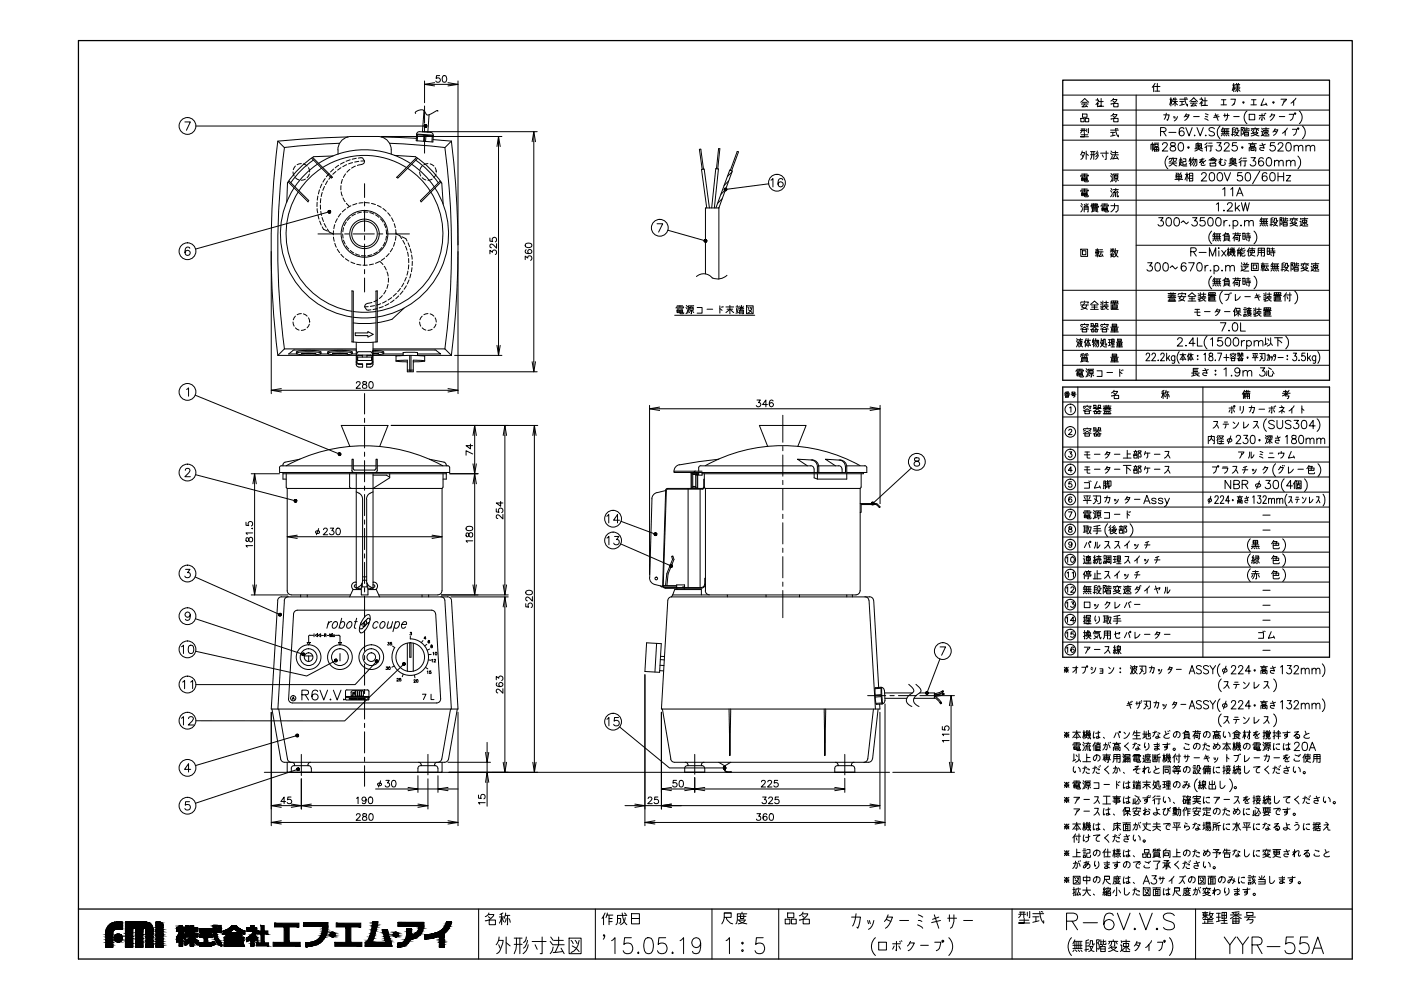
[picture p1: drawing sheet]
<svg xmlns="http://www.w3.org/2000/svg" width="420mm" height="297mm" viewBox="0 0 420 297" stroke-linecap="round" stroke-linejoin="round" font-family="sans-serif">
<path d="M23.5 12.2h382v275.3h-382zM318.7 24h80v90h-80zM318.7 116h80v81h-80zM23.5 272.5h382" fill="none" stroke="#000" stroke-width=".38"/>
<g fill="none" stroke="#000" stroke-width=".3">
<path d="M55.4 36.5h1.7l-1.2 2.5M58.7 37.8h68.9M126.8 39.5h34.3M127.2 33.2l-.5 6.3M127.3 24.3v6.5M127.3 31.8v5.1M127.3 38.2v1.3M127.3 25.3h10.1M128.7 34.4l-.4 5.2M129.2 39.7a.78 .78 0 0 1 .7 .8M129.2 39.7l-3.4-.2a.78 .78 0 0 0-.8 .7M130.3 24.8l-3 .5 3 .5"/>
<path d="M131.3 33.4l-.2-.3a4.8 4.8 0 0 1-3.2 1.2l-.1-.1a1.77 1.77 0 0 0-1.5-1.3 1.77 1.77 0 0 0-1.8 .9l.2 .2M131.9 22.7h-1l-.1 .8a.72 .72 0 0 1 1.1 0 .72 .72 0 0 1-.1 1.1 .72 .72 0 0 1-1.1-.3M132.9 22.7a.64 .64 0 0 1 .9 .3l.2 .5a.9 .9 0 0 1-.8 1.2 1.25 1.25 0 0 1-.3-2zM134.4 24.8l3 .5-3 .5M137.4 24.3v49.1M160.1 39.5v71.9M318.7 28.5h80M318.7 33h80M318.7 37.5h80M324 39.1h1.6M324.1 35.5h1v1h-1zM324.1 30.7l1.2-1.2 1.2 1.2"/>
<path d="M324.2 38.7h1.2M324.3 31.2h2M324.5 38.7v.5l-.5 .6M324.6 30.7h1.4M324.6 34.2h1.4v1h-1.4zM325.1 38.7v1.1M325.3 31.2l-.8 .8 1.4-.2M325.5 35.5h1v1h-1zM325.7 31.6l.5 .4M325.9 38.7v.8M326.4 38.5l-.1 1.3M328.7 30h.8v.3l-.8 1"/>
<path d="M329.1 29.5v.5M329.5 31.2l-.4-.4v1.2M329.6 30.5h1.3M330.2 29.5v2.3h-.7h1.5M333.1 39.7h1.3M333.1 39h2.3M333.1 35.7h.2M333.1 31.2h.2M333.7 39.7v1M333.8 34.3h1.2a2.02 2.02 0 0 1-1.7 1.4M333.8 29.8h1.2a1.98 1.98 0 0 1-1.7 1.4M333.8 34.8l.4 .3"/>
<path d="M333.8 30.3l.4 .3M334 34l-.9 .8M334 29.5l-.9 .8M334 35.5h1.3v1h-1.3zM334 31h1.3v1h-1.3zM334.5 38.5a3.7 3.7 0 0 0 .9 2.5v-.5M334.9 38.5l.3 .2M340.7 28.5v85.5M346 25.7l-.4 .5M346.2 25.9h1.7M346.4 27.3h1.4M346.4 25l-.4 .7v1.8"/>
<path d="M347.1 25v2.3M348.1 39.4h1a.6 .6 0 0 0 .6-.7l-.6-.5h-1v2.5M348.9 39.4l.8 1.3M349 34.4h1.6l-.5 1.7-.1-.2M349.8 33.9l-.3 1.3-.3 .5M350.5 39.7h2.2M350.8 29.7h.6M351.1 29.3v2.5M351.4 31.1l-.3-1.4-.3 1.7M351.6 31.4l.8-1 .7 1M351.6 30.4h1.5M351.9 29.7h1"/>
<path d="M352 29.4l-.4 .8M352 34.9l.2 .5M352.3 34.9l.2 .5M352.4 29.3v2.5M353.1 34.9l-.3 .8-.6 .6M353.8 30.4h1.4M353.8 29.7h2.3M354.5 30.4v1M355 38.6a.7 .7 0 0 0-1-.2l-.3 .3a1.89 1.89 0 0 0 .3 1.9 .76 .76 0 0 0 1.1-.3 .76 .76 0 0 0-.5-1.1 .76 .76 0 0 0-1 .7M355.1 35.1l.4-.3 .8 .3M355.2 31.3l-1.4 .3M355.3 29.3a3.7 3.7 0 0 0 .8 2.5v-.5"/>
<path d="M355.6 38.2l1 2.5 .9-2.5M355.6 34.4h1l-.6 1.2-.7 .5M355.6 29.3l.4 .1M355.8 34.1l-.3 .7M356.8 30.4l1.2-1.1 1.1 1.1M357 30.9h2M357.3 30.4h1.4M358 34.9h1.6M358 30.9l-.8 .9 1.4-.2M358.3 31.3l.5 .5M359 38.2l.9 2.5 1-2.5M359.8 29.7h.9v.4l-.9 1"/>
<path d="M360.3 29.3v.4M360.7 30.9l-.4-.3v1.2M360.8 30.2h1.2M361.3 35.6l1 .5M361.4 29.3v2.3h-.7h1.4M361.5 34.9l.6 .2M361.5 34.1l.8 .3M364.2 38.6a.92 .92 0 0 0-.9-.4 .92 .92 0 0 0-.7 .6l.2 .4 1.2 .5 .2 .7a1.12 1.12 0 0 1-1.6 0M364.5 34.1l.8 2M365.3 34.4l-1.2 .4M365.6 34.9l-1.6 .3M365.9 37.8a2.63 2.63 0 0 0 0 3.8"/>
<path d="M366.2 31.4h1.6M366.3 39.4h2.3M366.3 29.9h1.4M366.8 38.7v1.4M366.8 38.2l-.2 .4M367 29.9v1.5M367 34.6h1.6M367.2 38.7v1.4M367.3 34.1v1M367.7 38.7v1.4M368.1 34.1l-.1 1.5-.5 .5M368.2 38.7v1.4"/>
<path d="M368.6 38.6h-2l-.3 .5M369.1 29.7h1.4l-.4 1.4M369.6 39.6h.6M369.6 38.9h.6M369.6 25.5h.7M370 31.3l.1-.2-.6 .5M370 25v2.5M370 34.9h1.6M370.2 38.2l-.6 .2v2.3M370.3 26.9l-.3-1.4-.4 1.6M370.4 26.3h1.5M370.4 39.7h.9l-.7 .9-.4 .1"/>
<path d="M370.5 25.4h1.3M370.6 39.8l.5 .8 .5 .1M370.6 25.8h1.1M370.6 26.6l.2 .2M370.8 27l-.4 .4M370.8 25l.2 .4M371.2 25.4l-.2 2.1M371.5 27l.4 .4M371.5 25l-.3 .4M371.6 39l-.3 .3-.1-.9h-.6l-.1 .8-.3 .3M371.7 26.6l-.2 .2M373.1 39.3h.2"/>
<path d="M373.2 39.7h1.2v1h-1.2zM373.3 38.2v1.1l.4-.1M373.3 38.7h.4M373.7 39.4l-.2 .3M373.9 38.2v1l.6 .1 .1-.4M374 33.3a2.54 2.54 0 0 0 0 3.8M374.6 38.5l-.7 .2M374.6 34.3h1.7v1.6h-1.7zM375.1 31.4h1.7M375.2 38.6h2.4M375.3 29.9h1.4M375.6 38.7l-.4 .4"/>
<path d="M375.9 39.9l1.7 .8M375.9 39.8h1.4l-.4 .3-1.7 .6M376 29.9v1.5M376 38.6v.4l-.4 .6M376.1 39.6l-.9 .5M376.4 38.2v.4M376.8 38.6v1h-.2M377.1 38.7l.3 .4M377.6 34.6h1.7M378 35.1l-.4 .6M378.2 39.3h.4v1.1M378.4 38.4l.2 .5"/>
<path d="M378.5 34.1v2l-.2-.2M378.7 38.6h1.9M379 35.1l.3 .6M379 29.6l-.9 2 1.7-.3M379 39h1.3v.6h-1.3zM379.1 34.1l.2 .2M379.5 33.9l.1 .2M379.6 30.9l.4 .7M379.7 38.2v2.4M380.8 35.1l.5-.7h1l-.7 1.2-.6 .5M381.5 34.1l-.2 .3M381.7 39.6l.4-.3 .8 .3"/>
<path d="M382.3 38.9h.9a2.3 2.3 0 0 1-1.3 1.7M382.4 38.6l-.3 .7M383.7 34.9h1.6M384.2 29.7h1.6l-.7 .9M384.6 39.9l.8-.6v1.3M385.1 30.1l-.6 1.5M386.1 38.4l-.7 .9M386.6 34.3h1.4a1.67 1.67 0 0 1-1 1.8M387.2 30.9l.8-.7v1.4M387.6 38.7h1.3a1.62 1.62 0 0 1-1 1.9M388.6 29.4l-.6 .8M389.7 33.3a2.54 2.54 0 0 1 0 3.8"/>
<path d="M390.6 37.8a2.54 2.54 0 0 1 0 3.8M83.3 42.3a258 258 0 0 0 0 64.2M86.2 54.9l-.2 5.7M86.7 54.2l5.9 5.9-.3 .4-5.9-6M87.9 51.5l.3 1.3M88.2 56.3a25.2 25.2 0 0 0 17.3 38.7M88.6 49.8l-.6 1.1M88.6 53.3l1.1 .6M89.4 57.6a23.5 23.5 0 0 0 16.1 35.7M90.4 49l-1.3 .4M91 49.1l1.1 .7M91.6 53.7l-1.2 .3"/>
<path d="M92.5 50.3l.4 1.2M92.8 52.2l-.7 1.1M93.5 47.4l5.9 6M93.8 47.2l5.9 5.9-.4 .2M94 48a26.9 26.9 0 0 0-6.8 6.8M94.1 46.9a27.7 27.7 0 0 0-7.9 8M95.2 49.2a25.2 25.2 0 0 0-6.8 6.8M95.3 58.8l-.1 1.2M95.8 56.9l-.3 1.2M96.2 59.5l-.1 1.3M96.4 50.4a23.5 23.5 0 0 0-6.8 6.8M96.5 55.2l-.5 1.1"/>
<path d="M96.6 57.7l-.3 1.2M97.3 55.9l-.5 1.2M97.5 53.5l-.7 1.1M98.2 54.2l-.6 1.1M98.7 52l-.8 1M99.4 52.7l-.8 1M99.9 46.8l-5.8 .2M100 50.7l-.9 .8M100.7 51.4l-.9 .9M101.6 49.5l-1.1 .8M101.8 42.9l-8.9 .6-7.6 .7M102.3 55.6l-.1 1.3"/>
<path d="M102.3 50.3l-1.1 .7M102.3 57.5l.3 1.2M102.7 53.8l-.4 1.2M102.9 59.3l.6 1.1M103.2 48.6l-1.1 .6M103.6 52.1l-.6 1.1M104 49.4l-1.2 .6M104.3 41a4.3 4.3 0 0 0-2.9 5.2M104.4 41l-7 .3-14.1 1 2 2a228.8 228.8 0 0 0 0 60.3M104.9 50.8l-.9 .8M105 47.9l-1.2 .5M105.7 48.7l-1.2 .4"/>
<path d="M106.6 49.8l-1.2 .6M106.8 47.4l-1.2 .3M107.5 47.4l1.2-.1 .6 1a.94 .94 0 0 1-.8 1l-1.3 .3M107.6 48.4l-1.2 .2M109.3 55v4.2M109.3 48.2l-1.1 .1M114.3 41h-10M114.3 41a4.3 4.3 0 0 1 3 5.2M114.3 41l10.6 .5M114.4 40.9h36.1M116.8 42.9l8.9 .6 7.6 .7M118.3 46.6l6.3 .4"/>
<path d="M118.9 53.1l.4 .2M121.8 50.2a23.5 23.5 0 0 0-25 0M122.2 50.4a23.5 23.5 0 0 1 6.8 6.8M123.1 49a25.2 25.2 0 0 0-27.6 0M123.4 49.2a25.2 25.2 0 0 1 6.8 6.8M124.5 46.9a27.7 27.7 0 0 1 8 8l.4 6.3M124.6 48a26.9 26.9 0 0 1 6.8 6.8M124.9 47.2l-5.9 5.9M125 40.4l4.9 .3M125 40.2l4.9 .3-.1 2.1-5-.4zM125.3 47.4l-6 6M125.3 40.4l-.2 1.8"/>
<path d="M125.8 51.5l.4 1.3M126.6 49.8l-.7 1.1M126.6 53.3l1.1 .6M127.2 40.6l-.2 1.7M127.3 40.7v5.2M127.7 40.6l-.1 1.8M128.3 49l-1.2 .4M129 49.1l1.1 .7M129.2 57.6a23.5 23.5 0 0 1-16.1 35.7M129.6 53.7l-1.3 .3M129.7 40.7l-.2 1.8M129.9 41.8l5.5 .5"/>
<path d="M130.4 56.3a25.2 25.2 0 0 1-17.3 38.7M130.5 50.3l.3 1.2M130.8 52.2l-.7 1.1M130.8 51.5h.1M132 54.2l-5.9 5.9M132.3 54.5l-6 6M135.4 42.3l-2 2a229.6 229.6 0 0 1 0 60.3M135.4 42.3a260.1 260.1 0 0 1 0 64.2M149 43.9l.5-3 .5 3M149.5 40.9v65.6M159.6 42.5l.5-3 .5 3M211 50.7l-.8-6-.5 .1 .9 6"/>
<path d="M214.9 50.6l.6-6.1 .4 .1-.6 6M216.6 59.6l-1.4 1.3M217.5 56.9l-1.3 1.4M218.5 54.2l-1.3 1.4M219 51.1l2.1-5.7 .4 .1-2.1 5.7M219.5 51.6l-1.4 1.3M230.6 55.1l-13 1.7M231.2 54l.6-.5v2.5M234.8 53.9a.7 .7 0 0 0-1.1-.2 1.39 1.39 0 0 0 .5 2.3 .78 .78 0 0 0 .7-.8 .78 .78 0 0 0-.8-.7 .78 .78 0 0 0-.8 .7M318.7 42h80M318.7 51h80M318.7 55.5h80"/>
<path d="M324 57.3l.2-.3h2.2l-.2 .3M324 52.8l.2-.3h2.2l-.2 .3M324.2 40.4h2M324.4 58h1.7v.6h-1.7zM324.4 53.5h1.7v.7h-1.7zM324.4 58.3h1.7M324.4 57.7h.5M324.4 57.3h.5M324.4 56.7h1.7M324.4 52.8h.5M324.4 53.8h1.7M324.4 53.2h.5"/>
<path d="M324.4 52.2h1.7M324.5 45.7h.7a2.25 2.25 0 0 1-1.1 2.1M324.5 46.4l.2 .5M324.6 45.3l-.6 1.1M325.2 40v1h-1.2h2.4M325.2 58l.2 1h.8l.2-.4M325.2 53.5l.2 1h.8l.2-.3M325.2 52.2v1M325.2 56.7v1M325.6 57.7h.5M325.6 57.3h.5M325.6 52.8h.5"/>
<path d="M325.6 53.2h.5M325.7 45.3v2.5M325.7 46.1l.7 .5M327.1 46.4h1.3M327.1 45.4h1.3M327.4 45.4l-.1 1.7-.2 .7M328 45.4v2.4M329.1 45.3l-.5 .8M329.3 45.7l-.3 .9-.4 .3M329.4 46.4l-.3 .9-.5 .5M330.1 45.9h2.3M330.6 46.4l.3 .7"/>
<path d="M331.8 45.3v2.5h-.4M333.1 57.2l.4 .5M333.1 52.7l.4 .5M333.1 45.9l.4 .5M333.2 56.5l.4 .5M333.2 52l.4 .5M333.2 45.3l.4 .4M333.6 58l-.5 1M333.6 53.5l-.5 1M333.6 46.8l-.5 1M333.6 46.4h1.8M333.7 45.7h1.6"/>
<path d="M333.9 56.8h1.5M334.1 57.8v.6l-.4 .6M334.2 52.5h1v1h-1zM334.2 53h1M334.3 53.8l-.2 .4M334.4 40.5l-1.3 .3M334.5 45.3v1.1l-.7 1.2M334.5 57.8v1.2M334.6 56.5a1.05 1.05 0 0 1-.7 1.2l1.3-.2M334.7 52.3l-.2 .2M334.7 53.5v1h-.2M334.9 46.9l.5 .9"/>
<path d="M335 57.2l.4 .5M335.1 57.8v1.2h.3v-.3M335.1 53.8l.3 .4M335.1 47.4l-1.5 .2M335.4 52.2h-1.6v1.5l-.2 .6M345.2 44.8v-1.6h.8v1.6h-.2M345.6 42.8v2.5M346.2 44.3h1.3v1h-1.3zM346.2 44.8h1.3M346.2 42.9h1.3M346.4 43.2h.9v.7h-.9zM346.9 44.3v1"/>
<path d="M348.6 43.4l.2-.4 .4-.2 .7 .1 .2 .3-.4 .8-1.1 1.3h1.6M350.3 46.8a2.54 2.54 0 0 0 0 3.8M350.6 47.9l.2-.4h2.1l-.2 .4M350.6 48.9h2.3M351.1 42.9a.54 .54 0 0 0 .3 .8 .92 .92 0 0 1 1 .4 .92 .92 0 0 1 0 1l-.9 .2a.72 .72 0 0 1-.6-.8 .72 .72 0 0 1 .7-.7l.5-.1a.54 .54 0 0 0 .3-.8zM351.4 47.6l-.3 .8h-.3M351.8 48.9l.3 .4 .8 .5M351.8 48.4a1.39 1.39 0 0 1-1.2 1.4M351.8 47.3v.2M351.9 47.6l.2 .8h.5l.1-.3M352.4 53.8h2.3M352.7 52.4h1.7v1h-1.7z"/>
<path d="M352.7 51.8l.3 .4M352.7 52.9h1.7M353.3 51.8l.2 .4M353.6 52.4v1.8M353.6 48.2h1M353.7 42.9a.86 .86 0 0 1 1.2 .3l.1 .6a1.06 1.06 0 0 1-1 1.5 1.61 1.61 0 0 1-.3-2.4zM353.8 49.1a2.24 2.24 0 0 0 2.1 .7M353.8 48.6l-.2 1.2M353.8 47.8h.6M354.1 48.7h.5M354.1 47.3v2.1M354.2 51.7l-.4 .6"/>
<path d="M354.8 47.6h.8v.8h-.9l.1 1h.9l.1-.5M355.5 52.3h1M356 51.7v2.5M356.4 53.6l-.4-1.3-.6 1.6M356.7 51.9h1v2.3h-1zM356.7 47.6v.3h.7M356.7 52.7h1M356.7 53.5h1M356.7 47.9l-.1 .5M357.1 47.3v2.5M357.4 48.6l-.7 .5M357.7 47.8h1.2v1.6l-.5 .4"/>
<path d="M357.9 47.3l-.5 1.1M358.1 47.8l-.1 .8-.6 .8M358.2 40.6h.2zM358.3 44.6h2.4M358.5 47.8l-.2 1.3-.4 .7M358.7 44.6v-1.5h1.6v1.5M358.8 44.3l.7-.6 .7 .6M358.8 43.7h1.4M359 43.3l.2 .3M359.3 42.8l-.3 .3M359.5 44.6l1.2 .7M359.5 44.3a1.17 1.17 0 0 1-1.2 1"/>
<path d="M359.5 43.2v1.2M360 43.3l-.2 .3M360.4 52.3l.4-.6h.5l.5 .5-.4 .9-1.2 1.1h1.7M360.6 47.4l-.8 1.3 1-.5 .1 .9M361.1 47.6l-1.3 .3M361.5 40.6h.2zM361.6 48.1l-1.4 1 .2 .5 1-.2M361.8 43.9v1.4M362 43.6l-.7 .7M362 42.8l-.7 .6M362.3 43.7h1.4M362.5 42.9h1"/>
<path d="M362.6 48l1.2-.7 1.1 .7M362.9 48.9h1.7v.9h-1.7zM362.9 48.1h1.7l-.5 .7-.5 .1M363 51.9a.85 .85 0 0 1 1.2 .3l.1 .6a1.07 1.07 0 0 1-.8 1.4h-.2a1.6 1.6 0 0 1-.3-2.3zM363.2 43.7v1.6h-.4M363.2 47.8h1.1M364.9 42.8h1.3l-.7 .9a.82 .82 0 0 1 .6 1.3 .82 .82 0 0 1-1.4-.2M365.4 51.9a.8 .8 0 0 1 1.2 .3 1.26 1.26 0 0 1-.9 2 1.55 1.55 0 0 1-.3-2.3zM366.1 47.4v1.3l-.4 .2-.1-.3 .1-.2 .4 .2-.2 .6a.97 .97 0 0 0 1.5 0l-.1-.6M366.3 40.1h2.3M366.6 47.8l-1 .1M366.6 40.4l-.3 .3"/>
<path d="M366.7 56.7l.6-.5v2.5M366.9 40.4l.3 .3M367.1 51.7l1 2.5 .9-2.5M367.2 43.4l.5-.6 .7 .1 .2 .3-.4 .8-1.1 1.3h1.7M367.3 47.9l.4 .3M367.6 40.4l.3 .3M368.2 40.4l.4 .3M368.6 49.1h2.3M368.9 49.1v-1.5h1.7v1.5M369.1 56.7l.6-.5v2.5M369.1 48.7l.7-.5 .6 .5M369.1 48.2h1.3"/>
<path d="M369.3 47.8l.2 .3M369.6 47.3l-.3 .3M369.8 49.1l1.1 .7M369.8 48.7a1.17 1.17 0 0 1-1.2 1.1M369.8 47.8v1.1M370.2 40.2l-.9 .2M370.2 47.8l-.2 .3M370.9 58.7l.9-2.5 1 2.5M370.9 42.8h-1.2l-.1 1a.89 .89 0 0 1 1.3 0 .89 .89 0 0 1-.2 1.3 .89 .89 0 0 1-1.3-.3M371.2 57.9h1.2M372.1 48.4v1.4M372.3 48.1l-.7 .6"/>
<path d="M372.3 47.3l-.7 .6M372.4 51.7h-1.2l-.1 1.1a.89 .89 0 0 1 1.4-.1 .89 .89 0 0 1-.2 1.4 .89 .89 0 0 1-1.3-.3M372.5 40.1h.4l-.1-.8-.3-.4 .4-.7h-.7v2.5M372.6 48.2h1.3M372.8 47.4h.9M373.2 40.2h1.2M373.4 48.2v1.6h-.3M373.7 51.9a.8 .8 0 0 1 1.2 .3 1.26 1.26 0 0 1-.8 2 1.6 1.6 0 0 1-.4-2.3zM374.5 43.1h2.3M374.6 45.3v-1h2v1h-.1M375 43.4h1.3v.5h-1.3zM375.1 44.6h1v.5h-1z"/>
<path d="M375.2 47.3h1.3l-.7 .9a.84 .84 0 0 1 .6 1.3 .84 .84 0 0 1-1.5-.2M375.7 42.8v.3M377.8 51.3l-2.1 3.8M378.2 40.7l.4-.3 .7 .3h1.3M378.5 42.9l.6 1.5-1.1-.1-.2 .5 .5 .3h.7M378.7 40.4l1-.8 .9 .8M378.9 47.6a.73 .73 0 0 0-.7-.4 .73 .73 0 0 0-.6 .5 1.46 1.46 0 0 0 .5 2.1 .78 .78 0 0 0 .9-.8 .78 .78 0 0 0-.7-.8 .78 .78 0 0 0-.9 .7M379.5 43.2l-1.7 .4M379.9 52.1a.7 .7 0 0 0-1-.2l-.3 .3a1.96 1.96 0 0 0 .3 1.9 .77 .77 0 0 0 1.1-.3 .77 .77 0 0 0-.5-1.1 .77 .77 0 0 0-1 .7M380.1 47.4a.8 .8 0 0 1 1.1 .3 1.26 1.26 0 0 1-.8 2.1 1.6 1.6 0 0 1-.3-2.4zM381.2 51.9a.8 .8 0 0 1 1.1 .3l.1 .6a1.09 1.09 0 0 1-.7 1.4h-.2a1.55 1.55 0 0 1-.3-2.3zM382.2 48.6l.6-.5 .6 .1 .1 1.6"/>
<path d="M382.2 48.1v1.7M382.3 42.8h-1.2l-.2 1a.89 .89 0 0 1 1.4 0 .89 .89 0 0 1-.2 1.3 .89 .89 0 0 1-1.3-.3M383.3 51.7v2.5M383.3 52.9h1.7M383.3 43.4l.1-.4 .4-.2 .7 .1 .3 .3-.4 .8-1.2 1.3h1.7M383.5 48.6l.6-.5 .6 .1 .1 1.6M385 51.7v2.5M385.8 52.6h1.3l-1.3 1.6h1.3M385.8 48.6l.6-.5 .6 .1 .1 1.6M385.8 48.1v1.7M385.9 42.9a.86 .86 0 0 1 1.2 .3 1.29 1.29 0 0 1-.8 2.1 1.65 1.65 0 0 1-.4-2.4zM387.1 48.6l.6-.5 .6 .1 .1 1.6"/>
<path d="M388.1 44l.6-.4 .6 .1 .1 1.6M388.1 43.6v1.7M389.2 46.8a2.63 2.63 0 0 1 0 3.8M389.4 44l.6-.4 .6 .1 .1 1.6M391.7 44l.5-.4 .6 .1 .2 1.6M391.7 43.6v1.7M393 44l.6-.4 .6 .1 .1 1.6M56.9 74.4a.7 .7 0 0 0-1-.2 1.39 1.39 0 0 0 .4 2.4 .78 .78 0 0 0 .7-.9 .78 .78 0 0 0-.7-.7 .78 .78 0 0 0-.8 .7M81.4 75.4v42.6M95.1 60.6v1.3M95.1 62.5l.2 1.3M95.4 64.4l.3 1.3"/>
<path d="M95.4 70.1h6.7M95.9 66.3l.4 1.2M96.1 61.4v1.3M96.2 63.3l.2 1.3M96.6 65.2l.4 1.2M96.6 68l.4 .7 1.2 .6M97.2 67l.6 1.1M98.2 68.6l.5 1 1.2 .5M98.8 63.5l-40.1 11.1M100 69.2v1.2M100 71l.2 1.3M100.4 67.3l-.3 1.3"/>
<path d="M100.4 72.9l.5 1.2M101.2 65.5l-.6 1.2M101.2 74.7l.6 1M102.2 64l-.7 1M102.2 76.2l.9 .9M102.8 70.1l.1 1.2M103 68.3l-.2 1.2M103 72l.5 1.1M103.4 70.1h1.2M103.6 62.7l-1 .8M103.6 77.5l1 .7M103.8 66.6l-.6 1.1"/>
<path d="M103.8 73.7l.8 .9M103.9 60.9l.9 1M105.1 65.2l-.9 .9M105.1 75.1l1 .7M105.2 61.7l-1.1 .6M105.2 78.5l1.2 .5M105.9 70.1h6.4M106.6 64.1l-1.1 .6M106.6 76.1l1.2 .4M107 61l-1.2 .4M107 79.2l1.2 .2M108.4 63.6l-1.2 .3"/>
<path d="M108.4 76.6l1.3 .1M108.9 60.8l-1.3 .1M108.9 79.5h1.2M109 63.6h1.3M109.3 60.5v1.2M109.3 63v6.4M109.3 70.6v1.3M109.3 73.2v6.3M109.5 60.7l1.3 .1M110.9 63.7l1.2 .4M111.4 61l1.2 .3M111.5 76.3l-1.2 .3"/>
<path d="M112 79.1l-1.2 .3M112.6 64.4l1.1 .8M113.2 61.6l1.1 .6M113.2 75.5l-1.1 .6M113.5 70.1h1.3M113.8 78.4l-1.2 .5M113.9 78.3l.9 1M114.1 65.6l.8 1M114.5 74.2l-.8 .9M114.8 62.5l1 .8M115.2 79.8l.7 1.1M115.2 67.1l.5 1.2"/>
<path d="M115.3 77.4l-1 .7M115.5 72.6l-.6 1.1M115.8 68.9l.1 1.2M115.9 70.8l-.2 1.2M115.9 70.1h.1M116.1 70.1h6.7M116.3 63.8l.7 .9M116.7 76l-.9 .9M117.4 65.3l.6 1.1M117.7 74.4l-.7 1.1M118.2 67l.4 1.2M118.4 72.6l-.4 1.2"/>
<path d="M118.6 68.8l.2 1.3M118.7 70.8l-.1 1.2M118.8 70.1h.1M118.8 70.1l1.2 .6M119.9 70.6l.6 1M120.5 71l1.2 .5 .4 .7M120.8 72.1l.6 1.1M121.6 73.8l.4 1.2M122.2 75.6l.3 1.2M122.4 72.8l.4 1.2M122.5 77.5l.1 1.3M122.6 79.4l-.1 1.3"/>
<path d="M123 74.6l.3 1.2M123.4 76.4l.2 1.3M123.6 78.3v1.3M126.1 60.1l.2 .4M137.4 75.4v42.6M146.9 76.1v-1.1l.8 .6a.68 .68 0 0 1 .6-.6 .68 .68 0 0 1 .7 .5 .68 .68 0 0 1-.5 .8M146.9 71.3v1l.9 .1a.72 .72 0 0 1-.1-1.1 .72 .72 0 0 1 1.1 .1 .72 .72 0 0 1-.3 1.1M148.9 73v1.4l-1.4-1.2-.6 .3 .1 .6 .4 .2M157.5 77.8v-1l.8 .6a.67 .67 0 0 1 .6-.7 .67 .67 0 0 1 .7 .6 .67 .67 0 0 1-.5 .7M157.6 73.2l.8-.3a.85 .85 0 0 1 1.1 .7 1.07 1.07 0 0 1-1.1 .6 1.07 1.07 0 0 1-.9-.7zM157.8 74.9l-.2 .1a.64 .64 0 0 0 .3 .9h1.3a.62 .62 0 0 0 .1-1 .62 .62 0 0 0-1 .2 .62 .62 0 0 0 .5 .9M197 67.1h1.7l-1.2 2.5"/>
<path d="M200.3 69l11.3 3.2M211.9 62.3l-1.5-11.5 .8-.1 1.6 11.6M213.4 62.3l1.3-11.7h.8l-1.3 11.7M214.7 62.3l4.1-11.3 .8 .3-4 11M215.6 62.3h-4v19.8M215.6 62.3v21.4M215.6 62.2l-.1 .1M318.7 60h80M318.7 64.5h80M324.1 74.7h2.1v2.1h-2.1zM324.1 61.7l.5 .5M324.3 61l.3 .5"/>
<path d="M324.6 62.5v.5l-.5 .5M324.6 75.2h1.1v1.1h-1.1zM325.1 63.5v-1.7h1.2v1.7h-.1M325.1 61.2l.4 .4M325.1 62.7h1.2M325.1 62.3h1.2M325.7 61v.8M326.3 61.1l-.3 .5M327.3 61.1h1.9v.4h-1.9l-.2 .3h2.4l-.3 .4M327.6 62.2h1.4v1h-1.4zM327.6 62.5h1.4M327.6 62.9h1.4"/>
<path d="M327.9 63.3l-.6 .2M328 61v.7l-.7 .6M328.5 76.7h1.1M328.6 74.9h1M328.7 75.7h.8v-.5h-.8v1h.8v-.5M328.7 61v1.2M328.7 63.3l.6 .2M329.1 74.5v2.5M329.6 75.5h1.2M329.8 74.9h.9M330.1 61.8l.2-.3h2.2l-.2 .3M330.2 75.5l-.6 1.3h.6l.5-.2"/>
<path d="M330.5 62.5h1.6v.7h-1.6zM330.5 76.1l.3 .7M330.5 62.8h1.6M330.5 62.2h.5M330.5 61.8h.5M330.5 61.1h1.6M331.3 62.5l.2 1h.8l.2-.3M331.3 61.1v1.1M331.7 62.2h.4M331.7 61.8h.4M333 75.5l.6-.5 .6 .5M333 76.2h1.2"/>
<path d="M333 75h1.2M333.1 61.7h2.2v1.3l-.5 .5h-.3M333.1 74.6l.2 .2M333.6 75.8l-.5 .8 .9 .4M333.6 74.5v1.2M333.9 76.2a.87 .87 0 0 1-.8 .8M334 74.6l-.2 .2M334.2 61a2.04 2.04 0 0 1-1.1 2.5M334.4 75.3a1.74 1.74 0 0 0 .9 1.7M334.4 75.2h.9M334.5 74.5l-.3 1.3M335.1 75.2l-.2 1-.7 .8"/>
<path d="M340.7 73.5h58M344.2 78.8h1.3l-.7 .9a.83 .83 0 0 1 .6 1.3 .83 .83 0 0 1-1.4-.2M346.7 78.9a.8 .8 0 0 1 1.2 .3 1.26 1.26 0 0 1-.8 2.1 1.6 1.6 0 0 1-.4-2.4zM347.5 65.2h1.3l-.7 1a.83 .83 0 0 1 .7 1.3 .83 .83 0 0 1-1.5-.2M349.1 78.9a.8 .8 0 0 1 1.2 .3l.1 .6a1.09 1.09 0 0 1-.7 1.5h-.3a1.55 1.55 0 0 1-.3-2.4zM350 65.4a.84 .84 0 0 1 1.2 .3l.1 .6a1.09 1.09 0 0 1-.7 1.4h-.2a1.6 1.6 0 0 1-.4-2.3zM351.6 79.7l.2 .2M352.4 65.4a.8 .8 0 0 1 1.2 .3 1.26 1.26 0 0 1-.9 2 1.55 1.55 0 0 1-.3-2.3zM354.9 66.3l.2 .1M355.7 79.1a.73 .73 0 0 0-.7-.4 .73 .73 0 0 0-.6 .5 1.46 1.46 0 0 0 .6 2.1 .78 .78 0 0 0 .8-.8 .78 .78 0 0 0-.7-.8 .78 .78 0 0 0-.9 .7M356.4 66.6l-.5 .5-1-.8-.7 .4M356.5 78.8h1.7l-1.2 2.5"/>
<path d="M357.1 75.5l1.4-.2 .3-.4-.2-.4-1.5-.2v2.5M357.7 65.2h1.3l-.7 1a.85 .85 0 0 1 .6 1.3 .85 .85 0 0 1-1.5-.2M357.9 75.5l.9 1.3M359.2 78.9a.8 .8 0 0 1 1.2 .3 1.26 1.26 0 0 1-.8 2.1 1.6 1.6 0 0 1-.4-2.4zM359.6 75.7h2.1M361.2 65.2h-1.2l-.1 1.1a.89 .89 0 0 1 1.3-.1 .89 .89 0 0 1-.1 1.4 .89 .89 0 0 1-1.3-.3M361.4 79.6v1.7M362.3 79.6a.79 .79 0 0 0-.9 .7M362.5 65.4a.8 .8 0 0 1 1.2 .3 1.26 1.26 0 0 1-.8 2 1.6 1.6 0 0 1-.4-2.3zM362.7 76.8v-2.5l.9 2.5 1-2.5v2.5M363.4 69.3a2.54 2.54 0 0 0 0 3.8M363.7 71.6h2.4"/>
<path d="M363.7 70.9h2.4M364.1 71.9l-.4 .3M364.1 79.9a.8 .8 0 0 1 1.2-.1 .8 .8 0 0 1 0 1.2 .8 .8 0 0 1-1.2-.1M364.1 79.6v2.5M364.2 70.2v1.4M364.2 69.7l-.1 .4M364.4 71.9l.3 .3M364.7 70.2v1.4M364.8 61.2l.6-.4v2.5M364.9 65.4a.8 .8 0 0 1 1.2 .3l.1 .6a1.09 1.09 0 0 1-.7 1.4h-.2a1.55 1.55 0 0 1-.4-2.3zM365.1 71.9l.3 .3M365.2 70.2v1.4"/>
<path d="M365.4 74.4h.3zM365.5 75.2v1.6M365.7 71.9l.4 .3M365.7 70.2v1.4M366.1 70.1h-2l-.4 .5M366.4 75.1l1.3 1.7M366.9 63.1h.3zM367.1 66.1v1.6M367.2 70.4h1.4v1.5h-1.4zM367.2 70.9h1.4M367.2 71.4h1.4M367.4 70l-.7 .6"/>
<path d="M367.5 72l-.6 .2M367.6 69.7l-.2 .3h1l-.2 .4M367.6 79.6v1.7M367.7 75.1l-1.3 1.7M368 66.1a.78 .78 0 0 0-.9 .7M368.1 74.7h.6M368.1 61.4l.5-.6 .8 .2a.81 .81 0 0 1-.2 1.1l-1.2 1.2h1.7M368.3 72l.6 .2M368.4 74.3v2.5M368.6 67.6h.2zM368.6 76.1l-.2-1.4-.4 1.7M368.7 75.7h1.7"/>
<path d="M369 74.7l.2 .3M369.2 75.7l-.2 .4M369.3 74.3l-.3 .5M369.4 74.6l-.4 .8M369.4 76.4l-.4-.3-.3 .5M369.4 75.1l.2 .3M369.5 75.2l-.6 .2M369.6 74.3a3.7 3.7 0 0 0 .8 2.5v-.4M369.7 70.1h2.4M369.8 66.4a.81 .81 0 0 1 1.2-.1 .81 .81 0 0 1 0 1.2 .81 .81 0 0 1-1.2-.1M369.8 74.7l.2 .3M369.8 66.1v2.5"/>
<path d="M369.9 75.4l.1 .2M370.1 74.3l-.2 .5M370.1 70.9l-.4 .5M370.2 75.9l-.6 .9M370.2 74.6l-.4 .8M370.3 75.1l.1 .3M370.3 75.2l-.6 .2M370.4 70.4l-.3 .5v1.3M370.4 70.6h1.7M370.5 60.8v2.5M370.6 69.7v.7M370.7 71.1h.5v.7h-.5z"/>
<path d="M371 62.3l.8 1M371.2 76.8v-1.6h.9l-.2 1.6M371.2 75.7h.9M371.2 76h.9M371.2 69.7v.7M371.6 74.3l-.6 .8 1.1-.2M371.7 70.6v1.6h-.4M371.7 61.6l-1.2 1.2M371.9 74.6l.3 .5M372.1 67.6h.2zM372.2 79.7h.3v1.2M372.3 60.8l.6 2.5 .6-2.5 .6 2.5 .6-2.5"/>
<path d="M372.3 78.8l.2 .5M372.4 75.6l.2 1.2h.6l.2-.4M372.4 74.3l.2 .9h.6l.2-.3M372.7 69.9h.7v1.8h-.7zM372.7 70.8h.7M372.8 79.3h1.7M373.1 79.6v.4h1.2v-.4M373.1 78.8l.2 .3M373.2 75.7l-.8 .4M373.2 74.4l-.8 .3M373.2 66.6l.6-.5 .7 .1 .1 1.5M373.2 66.1v1.6"/>
<path d="M373.6 70.8h1.5M373.6 71.3h1.5M373.7 79.3v1l-.9 .6M373.8 70.1h1M373.8 71.6l.2 .5M374 78.8l-.2 .3M374.3 69.7v1.1M374.4 74.9l-.4 .5M374.6 66.6l.5-.5 .6 .1 .2 1.5M374.6 70.8v1.4h-.2M374.7 74.3l-.3 .6v1.9M374.7 74.6h1.7"/>
<path d="M374.9 75.1h1.3v.6h-1.3zM375.1 76.1l.4 .4 .9 .3M375.3 78.9h2v2.2h-2zM375.5 74.3a2.11 2.11 0 0 1-.8 2.5M375.8 79.4h1v1.2h-1zM376.1 69.3a2.54 2.54 0 0 1 0 3.8M377 76.8l.3-.5v-1.9h1.9v2.4h-.5M377.3 75.7h1.9M377.3 75h1.9M377.9 67.1h2.3M377.9 66.4h2.3M378.2 67.4l-.3 .3"/>
<path d="M378.2 79.1h1.1M378.3 74.4v2.4M378.3 79.9h.9v-.5h-.9v1h.9v-.5M378.4 65.8v1.3M378.4 65.2l-.2 .4M378.5 67.4l.4 .3M378.7 78.8v2.5M378.9 65.8v1.3M379.2 67.4l.3 .3M379.3 65.8v1.3M379.3 79.7h1.2M379.5 79.1h.8"/>
<path d="M379.8 67.4l.4 .3M379.8 65.8v1.3M379.9 79.7l-.6 1.4 1-.3M380.1 74.4h.6v1.9h-.6zM380.1 75.3h.6M380.2 65.6h-2l-.3 .5M380.9 75.7h1.5M380.9 75.2h1.5M381.1 74.6h1.1M381.1 76.1l.2 .5M381.2 79.9h2.3M381.2 66.6h.6"/>
<path d="M381.2 65.9h.6M381.6 74.3v.9M381.7 79.3v1.3M381.7 78.8l-.2 .3M381.8 65.2l-.6 .2v2.3M381.8 67.2l-.9 .2M382 75.2v1.6h-.3M382 66.6h.9l-.4 .7-.7 .4M382.2 79.3v1.3M382.2 66.8l.3 .7 .7 .2M382.7 79.3v1.3M383.1 79.3v1.3"/>
<path d="M383.2 66.1l-.3 .3-.1-1h-.6l-.1 .8-.3 .3M383.5 79.1h-2l-.3 .5M384.1 67.1l.1 .1 .3-.1-.1-.8-.3-.4 .4-.7h-.6v2.5M384.5 79.4h.7M384.7 66.3h.2M384.8 66.7h1.2v1h-1.2zM384.8 67.2h1.2M384.9 65.2v1.1l.4-.1M384.9 65.6h.4M385.2 78.8l-.7 .1v2.4M385.3 66.4l-.2 .3M385.6 65.2v1l.5 .1 .1-.4"/>
<path d="M386.2 65.5l-.6 .1M386.5 79.5l-.1 .4h-.2l-.1-1h-.5v.5l-.4 .6M386.9 65.6h2.3M387.2 65.7l-.3 .4M387.5 66.9l1.2 .8h.5M387.5 66.8h1.4l-2 .9M387.6 65.6v.4l-.4 .6M387.7 66.6l-.8 .4M388 65.2v.4M388 79.7h.2M388.2 78.8v.9h.4M388.2 79.1h.4"/>
<path d="M388.4 65.6v1h-.2M388.6 79.9l-.2 .3M388.7 65.7l.3 .4M388.9 78.8v.9h.6v-.3M389.5 79l-.6 .1M389.8 67.7l.4-.2 .6 .2h1.4M389.8 66.4h.4v1.1M390 65.4l.2 .5M390.2 79.1h2.3M390.3 67.4l1-.8 .9 .8M390.3 65.5h1.9M390.5 79.2l-.3 .4"/>
<path d="M390.6 66h1.3v.6h-1.3zM390.9 79.1v.4l-.4 .6M391.3 65.2v2.4M391.3 78.8v.3M391.7 79.1l-.1 1M392 79.2l.3 .4M393.2 79.9h.3v1M393.3 78.9l.2 .5M393.6 79.1h1.9M393.9 79.5h1.3v.7h-1.3zM394.6 78.8v2.3M87.9 96.5l.3 1.3"/>
<path d="M88.6 94.8l-.6 1.1M88.6 98.3l1.1 .6M90.4 94l-1.3 .3M91 94.1l1.1 .7M91.6 98.7l-1.2 .3M92.5 95.3l.4 1.2M92.8 97.2l-.7 1.1M92.9 96.5h.1M105.5 87.2l.4 .1v15.2M105.6 87.2v15.3M105.9 95.1a25.2 25.2 0 0 0 6.8 0M105.9 93.4a23.5 23.5 0 0 0 6.8 0"/>
<path d="M105.9 96.8l3.4 .2 3.4-.2M106.5 99.8h3.8v-.4l1.7 .8-1.7 .8v-.4h-3.8zM109.3 80.8v1.3M109.3 83.3v4.2M110.4 91.9l-1.1 .1M111.5 90.6l-1.3 .3a1.02 1.02 0 0 0-.9 1.1l.7 .9h1.2M112.3 91.6l-1.2 .2M112.7 87.3l.4-.1v15.3l-3.4 .2-4.2-.2M112.8 87.3v15.2M113.1 92.5l-1.2 .3M113.3 89.8l-1.2 .6M114.2 91l-1.3 .5"/>
<path d="M114.7 88.6l-.9 .9M114.9 91.9l-1.2 .4M115.7 87l-.6 1.1M115.9 90.2l-1.2 .6M116.1 81.5l.3 1.2M116.4 85.2l-.4 1.3M116.5 83.3l-.1 1.3M116.6 91l-1.1 .6M117.5 89.2l-1.1 .7M117.5 95.7l-4.4 1M118.2 89.9l-1.1 .8M118.9 87.9l-1 .9"/>
<path d="M119.6 88.7l-.9 .8M120.1 86.5l-.8 .9M120.8 87.2l-.8 1M121.1 84.9l-.6 1.1M121.1 92.4l-3.6 3.3M121.9 85.7l-.7 1M121.9 83.1l-.5 1.2M122.3 81.3l-.3 1.2M122.7 83.9l-.5 1.2M123.2 82.1l-.3 1.2M123.6 80.2l-.2 1.3M125.8 96.5l.4 1.3"/>
<path d="M126.6 94.8l-.7 1.1M126.6 98.3l1.1 .6M128.3 94l-1.2 .3M129 94.1l1.1 .7M129.6 98.7l-1.3 .3M130.5 95.3l.3 1.2M130.8 97.2l-.7 1.1M202.3 94.5h24M202.7 92.3l.2-.3h2.1l-.1 .3M203.1 93h1.6v.7h-1.6zM203.1 93.3h1.6M203.1 92.7h.5"/>
<path d="M203.1 92.3h.5M203.1 91.7h1.6M203.9 93l.1 1h.9l.1-.3M203.9 91.7v1M204.2 92.7h.5M204.2 92.3h.5M205.7 92.2l.4 .5M205.8 91.5l.4 .5M206.2 93l-.5 1M206.9 92.1h1v.9h-1zM206.9 92.6h1M207 93.4l-.3 .3"/>
<path d="M207.3 91.8l-.2 .3M207.4 93v1h-.2M207.8 93.4l.3 .3M208.1 91.7h-1.7v1.6l-.2 .6M208.9 82.9a3.2 3.2 0 0 1 4.7 .4M209.1 92.2h1.5v1.7h-1.5M212 92.7h1.7M215.9 92.5l.7 .5M215.9 91.7v2.2M216.4 92l.2 .2M216.7 91.8l.2 .2M217.7 93.7l1.2-1 1.1 1"/>
<path d="M217.7 92h2.3M218 82.5l-1.1 .8-1.3 .3-2-.3M218 92.7h1.7M218.9 91.5v2.5M220.7 92h.9M220.9 92.5l.1 1M221.1 91.5v.5M221.4 92.3l-.2 1.2M221.6 93.7l-.9 .2M221.7 92.5h1.3M221.8 94v-1.1h1.2v1.1h-.3M221.9 91.8v.4h1v-.4"/>
<path d="M222.2 92.9v1.1M222.3 92.5l-.3 .4M222.4 91.5v.7M222.6 92.9v1.1M223.9 91.7h2v2.3h-2zM224.2 92l.4 .5M224.4 92.9l1.1 .8M224.9 92l.3 .5M225.5 92a2.13 2.13 0 0 1-1.3 1.9M318.7 87h80M318.7 96h80M324 98.7l1.2-.7 1.2 .7"/>
<path d="M324 97.7l.2-.4h2.2l-.2 .4M324 90.9l.2-.4h2.2l-.2 .4M324 91.4h2.4M324.6 98.8h1.3v.7h-1.3zM324.7 97.7l-.5 .3M325.2 90.9l-.8 1.1 1.7 .7M325.2 90.2v.3M325.2 97v.3M325.7 97.7l.5 .3M325.9 91.4a1.48 1.48 0 0 1-1.7 1.3M327.1 91.2l1.1-1 1.2 1M327.1 97.9h2.3"/>
<path d="M327.1 92.7h2.3M327.2 97h.7v.7h-.7zM327.2 91.4h2M327.4 98.8h.7v.7h-.7zM327.4 92h1.7M328.2 97.9l.4 .5 .8 .4M328.2 97.5a1.31 1.31 0 0 1-1.1 1.3M328.2 91.4v1.3M328.4 98.8h.7v.7h-.7zM328.6 97h.6v.7h-.6zM330.1 98.7l1.1-.7 1.2 .7M330.1 97.7l.1-.4h2.2l-.2 .4"/>
<path d="M330.1 91.8h2.3M330.1 90.5l.3 .2M330.6 98.8h1.3v.7h-1.3zM330.6 92.2v.5M330.6 91l-.5 .2M330.7 97.7l-.5 .3M330.7 90.2v1.4M331.1 91.9l-1 .4M331.1 90.7h1.3M331.2 91.4h1.1M331.2 91.6v.2M331.2 97v.3"/>
<path d="M331.4 91.9l.6 .8h.4M331.4 92.6l-1.2 .1M331.8 97.7l.4 .3M331.8 90.2v1.2M332 92l-.2 .3M333.1 98.1h2.3M333.1 99.5h2.3M333.1 91.1h2.3M333.2 90.2h2v.5h-2zM333.2 91.4v1.3h2.2M333.2 99.2h2M333.4 98.3h1.7v.6h-1.7z"/>
<path d="M333.4 98.7h1.7M333.6 97.2h1.3v.6h-1.3zM333.6 91.4h1.5v1h-1.5zM333.6 97.5h1.3M333.6 92.1h1.5M333.6 91.8h1.5M334 90.2v.5M334.2 90.7v.7M334.2 98.3v1.2M334.5 90.2v.5M350.3 90.2h2.3M350.3 88.7h2.3"/>
<path d="M350.3 88h2.3M350.5 88.4h2M350.5 90.2h2M350.6 90.2v-.6h1.7v.6M351.1 87.7v.5M351.2 89.6v.6M351.5 88.2v.5l-.9 .5M351.8 89.6v.6M351.8 87.7v.5M352 88.9l.6 .4M352.3 89.1l-2 .1M353.1 80.1l-.5 .5-1-.9-.7 .5"/>
<path d="M353.3 88.4l.2-.4h2.1l-.1 .4M353.3 88.9h2.3M354.5 88.4l-.9 1.1 1.7 .7M354.5 87.7v.3M355.1 88.9a1.41 1.41 0 0 1-1.6 1.3M356.3 88.7l1.2-1 1.1 1M356.3 90.2h2.3M356.5 88.9h2M356.6 89.5h1.7M357.5 88.9v1.3M358.3 93.6h1.6M358.4 92.7h1.3"/>
<path d="M359.1 92.7v1.7l.8 .2M359.3 89.3h2.3M359.3 88l.4 .2M359.8 89.7v.5M359.8 88.5l-.5 .2M360 87.7v1.4M360.3 89.4l-1 .4M360.3 88.2h1.3M360.4 88.9h1.2M360.5 89.1v.2M360.6 89.4l.7 .8h.3M360.6 90.1l-1.1 .1"/>
<path d="M361 87.7v1.2M361.2 93.4h1.7M361.3 89.5l-.3 .3M362.3 88.6h2.3M362.5 87.7h2v.5h-2zM362.5 88.9v1.3h2.1M362.8 88.9h1.5v1h-1.5zM362.8 89.3h1.5M362.8 89.6h1.5M362.9 81.1h.3zM363.2 87.7v.5M363.4 82.8a2.54 2.54 0 0 0 0 3.8"/>
<path d="M363.5 88.2v.7M363.7 85.1h2.4M363.7 84.4h2.4M363.8 87.7v.5M364.1 85.4l-.4 .3M364.2 83.7v1.4M364.2 83.2l-.1 .4M364.4 93.6l.3-.4 .9 .4M364.4 85.4l.3 .3M364.7 83.7v1.4M364.9 92.9h1l-.7 1.2-.6 .5M365.1 92.6l-.4 .6"/>
<path d="M365.1 85.4l.3 .3M365.2 83.7v1.4M365.7 83.7v1.4M365.7 85.4l.4 .3M366 96.7h1.7l-1.2 2.5M366.1 83.6h-2l-.4 .5M366.4 81.1h.2zM366.6 87.3a2.63 2.63 0 0 0 0 3.8M367.2 83.9h1.4v1.5h-1.4zM367.2 84.4h1.4M367.2 84.9h1.4M367.2 93.4h1.7"/>
<path d="M367.3 88.2h1.3a1.62 1.62 0 0 1-.9 1.9M367.4 83.5l-.7 .6M367.5 85.5l-.6 .2M367.6 80.1l.6-.5 .6 .1 .1 1.6M367.6 83.2l-.2 .3h1l-.2 .4M368.3 85.5l.6 .2M368.6 99v.2zM368.8 87.9l.2 .2M368.9 80.1l.6-.5 .6 .1 .1 1.6M369.1 87.7l.2 .2M369.7 83.5h2.4M369.9 96.9a.8 .8 0 0 1 1.2 .3 1.26 1.26 0 0 1-.8 2 1.6 1.6 0 0 1-.4-2.3z"/>
<path d="M369.9 84.7l-.2 .2M370.1 84.4l-.2 .4M370.2 92.9l-.3 .5M370.4 94.5l.9-.8 .9 .8M370.4 83.9l-.3 .5v1.3M370.4 84.1h1.7M370.5 88.2v1.9l1-.5 .5-.7M370.5 93.5h1.6M370.6 92.3l-.4 .6v1.9M370.6 83.2v.7M370.7 84.6h.5v.7h-.5zM370.7 92.4h1.2v.8h-1.2z"/>
<path d="M371.2 83.2v.7M371.3 93.2v1.6M371.7 84.1v1.6h-.4M372.1 96.7v2.5h1.4M372.2 81.3l.3-.4 .7 .4h1.3M372.7 83.4h.7v1.8h-.7zM372.7 84.3h.7M372.9 92.7h1M373 94.2h.7v.6h-.7zM373.1 93.7h.6M373.1 93.2h.6M373.1 92.3h.6"/>
<path d="M373.3 88.9h1.7M373.6 84.3h1.5M373.6 84.7h1.5M373.8 85.1l.2 .5M373.8 83.6h1M373.9 92.5h1.3M374.1 94.1h1.1l-.3 .4-.8 .3M374.2 93.3h.9M374.2 93.6h.9M374.2 94.2l1 .6M374.3 83.2v1.1M374.4 92.3v.4l-.5 .6"/>
<path d="M374.6 84.3v1.4h-.2M374.8 92.3v.4M374.9 92.8l-.2 .3v.8M375.2 93.1h-1v.8h1M375.9 93.8h2.3M375.9 92.5l.4 .2M376.1 82.8a2.54 2.54 0 0 1 0 3.8M376.4 94.2v.6M376.4 93.1l-.5 .1M376.6 92.3v1.3M376.8 88.1l.8 2M376.9 93.9l-1 .4"/>
<path d="M376.9 92.7h1.3M377 93.4h1.1M377 93.6v.2M377.2 93.9l.7 .8 .3 .1M377.2 94.6l-1.1 .2M377.6 92.3v1.1M377.6 88.4l-1.1 .3M377.9 94l-.3 .3M378 88.9l-1.7 .4M378.1 80.9h1.2M378.9 93.1h2.3M379 89.3h2.3"/>
<path d="M379 88l.3 .2M379.1 92.3h2v.4h-2zM379.1 93.4v1.4h2.1M379.4 93.4h1.5v1h-1.5zM379.4 93.7h1.5M379.4 94.1h1.5M379.5 89.7v.5M379.5 88.5l-.5 .2M379.6 87.7v1.4M379.8 92.3v.4M380 89.4l-1 .4M380 88.2h1.3"/>
<path d="M380.1 88.9h1.1M380.1 92.7v.7M380.1 80.4l.4 .7M380.1 89.1v.2M380.3 89.4l.7 .8h.3M380.3 90.1l-1.2 .1M380.4 92.3v.4M380.6 87.7v1.2M381 89.5l-.4 .3M381.2 80.6h2.3M381.5 80.9l-.3 .4M381.8 80.9l.4 .4"/>
<path d="M382 88.6h2.3M382.1 87.7h2v.5h-2zM382.1 88.9v1.3h2.2M382.5 88.9h1.4v1h-1.4zM382.5 89.3h1.4M382.5 89.6h1.4M382.5 80.9l.3 .4M382.8 87.7v.5M383.1 88.2v.7M383.1 80.9l.4 .4M383.4 87.7v.5M384.5 80.1h.7"/>
<path d="M385.2 80.7l-1 .2M385.3 80.2h.9l-.6 .9-.4 .2M385.4 88.4l-.4 .5M385.6 80.3l.2 .6 .7 .4M385.6 88.4h1.7M385.8 87.7l-.4 .7v1.8M386 88.9l.2 .7M386.8 87.7v2.5h-.2M387.5 80.6v.1l.3-.1a.95 .95 0 0 0-.4-1.2l.4-.6h-.6v2.5M388.1 80.2h1.2v1.1h-1.2zM388.1 80.7h1.2M388.3 87.3a2.54 2.54 0 0 1 0 3.8"/>
<path d="M390.8 80.4l1.2 .8 .5 .1M390.8 80.3h1.4l-2 1M391 80.1l-.8 .4M393.2 81.3l.3-.4 .7 .4h1.3M393.6 80.9l1-.7 .9 .7M56 116.7l.5-.4v2.5M58.6 118.5l43.2 17.6M81.4 117h56M84.4 116.5l-3 .5 3 .5M85.3 104.6l-2 1.9h23.5M85.3 104.6h21.5M87.9 105l-1.3 1.1h2.6"/>
<path d="M88.9 105.9v-.4a13.5 13.5 0 0 1 7.4 0v.4M88.9 105.8l1-.2 3.2-.2a4.2 4.2 0 0 1 3.2 .6 15.4 15.4 0 0 1-7.4-.1zM90.4 105.9h4.4zM96 106.1h2.6M98.3 105.9v-.4a13.5 13.5 0 0 1 7.3 0v.4M98.3 105.8l1-.2 3.2-.2a4.2 4.2 0 0 1 3.1 .6 15.4 15.4 0 0 1-7.3-.1zM99.8 105.9h4.4zM105.4 106.1h1.4M106.8 104.9l-19 .1M106.8 108.4a.78 .78 0 0 0 .8 .8M106.8 102.6v6.6a.78 .78 0 0 0 .8 .8M106.8 105l.4 .7"/>
<path d="M106.9 114.9l.4-.5 .6 .1 .1 .3-.1 .4-1.1 1.2h1.3M107 108.4l.2 .4 .4 .2M107 106.1v2.3M107 107.8h.3M107 107.3h.3M107.3 107h4.1v1h-4.1zM107.4 106.5h1.3M107.6 105.4l-.4 .2-.2 .4M107.6 106.4l-.4 .2-.2 .4M107.6 109h1.1v1h-1.1M107.6 105.4h3.4l.5 .2 .2 .4M107.6 109.2h1.1"/>
<path d="M107.6 106.4h3.5M108.7 106.4v.6M108.9 114.5v.5l.8 .3 .3 .4a.66 .66 0 0 1-.6 .7 .66 .66 0 0 1-.7-.7l.3-.4 .9-.4-.1-.4zM109.3 118v6.1M110 109.2h1.1M110.1 106.4v.6M110.1 106.5h1.2M110.9 114.5a.68 .68 0 0 1 .9 .3l.1 .4a.85 .85 0 0 1-.7 1.2 1.33 1.33 0 0 1-.3-1.9zM111 106.4l.5 .2 .2 .4M111.4 107.8h.3M111.4 107.3h.3M111.7 106.1l-.1 2.5-.3 .4h-1.3v1h1.1"/>
<path d="M111.8 108.4a.78 .78 0 0 1-.8 .8M111.8 105.8l1.8 .1-1.8 .1M111.9 102.6l-.1 6.6a.78 .78 0 0 1-.8 .8M111.9 105a6 6 0 0 1 3.2 .5v.4M111.9 105.4a4.2 4.2 0 0 1 3.1 .6l-.7 .2-2.4 .2M111.9 104.9h18.5l1.8 1.2h-7M111.9 106.5h9M111.9 104.6h21.5M111.9 105l-.4 .7M114.8 106.1h6.1M118.8 108.2l3.4-.2v.5M118.8 108.2l3.4 .3v2.9h1.7v-3.4l3.5 .2"/>
<path d="M120.9 106.6v-.9l.9-.1 3.4 .1v.9M120.9 106.6h4.3M120.9 106.6l-2.1 .1v1.5M122.2 110.9h1.7M122.9 106.5v4.7h.4v-4.7M125 111.4h36.1M125.2 106.6l2.2 .2v1.4M125.2 106.5h10.2M127.4 108.2l-3.5 .3M133.4 104.6l2 1.9M134.4 116.5l3 .5-3 .5M136.3 106.5h14.2"/>
<path d="M149 103.5l.5 3 .5-3M159.6 108.4l.5 3 .5-3M227 119.9h1l-.5 .8a.67 .67 0 0 1 .5 1 .67 .67 0 0 1-1.2-.1M318.7 100.5h80M318.7 105h80M318.7 109.5h80M319.3 118.4l.7-.5 .8 .5M319.3 117.9h1.5M319.6 118.4h.8v.7h-.8zM319.6 117.6l.2 .2M319.6 118.8h.8M320 117.5v.8"/>
<path d="M320 118.4v.7M320.4 117.4l-.9 .2M320.4 117.6l-.2 .2M321.2 118.2h1.5M321.5 118.6l.9-.1-.5 .6M321.5 117.5h.9v.5h-.9zM321.9 118.2l-.3 .3M322.7 111.3l.1-.3h2.2l-.2 .3M322.8 102.2l.4 .5M322.9 101.5l.3 .5M323 112h1.6v.7h-1.6zM323 111.3h.5"/>
<path d="M323 112.3h1.6M323 111.6h.5M323 110.7h1.6M323.2 103l-.4 1M323.2 116v81M323.3 101.8h1.4M323.5 102.5l-.2 .4M323.8 102l-.3 .5v1.5M323.8 112l.2 1h.8l.2-.3M323.8 110.7v.9M323.9 102.9l.8 1.1M324 102.7l.3 .4"/>
<path d="M324 101.5v.3M324 102.4h.5l-.3 1.1-.4 .5M324.1 102l-.3 1.1M324.1 111.3h.5M324.1 111.6h.5M324.2 106.4h1M324.4 107.2h1.7v1h-1.7zM324.4 107.5h1.7M324.4 107.9h1.7M324.7 108.3l-.7 .2M324.7 106.4v.6M325 106l-.8 .1-.2 .8"/>
<path d="M325.4 106.4h1M325.5 102.2l-.3 .5M325.6 103.6l.7-1.6 .8 1.6M325.7 111.1l.4 .5M325.7 101.5l-.2 .7v1.8M325.7 108.3l.7 .2M325.7 102h1.4M325.7 110.5l.5 .5M325.9 103.5h.9M325.9 106.4v.6M326.2 106l-.8 .1-.2 .8M326.2 112l-.5 1"/>
<path d="M326.3 101.5v2.5M326.8 111.1h1v.9h-1zM326.8 111.5h1M326.9 112.3l-.3 .4M327.3 110.8l-.3 .3M327.3 112v1h-.2M327.7 101.8v.4h.6M327.7 102.2l-.1 .5M327.7 112.3l.3 .4M328 110.7h-1.6v1.5l-.2 .6M328 101.5v2.5M328.2 102.8l-.5 .5"/>
<path d="M328.5 102h1v1.6l-.5 .4M328.6 101.5l-.3 1.2M328.8 102l-.1 .8-.4 .8M329 111.1h1.5v1.7h-1.5M329.1 102v.7l-.5 1.3M330.1 102.7l.4 .8 .7 .5h.7M330.3 102h.5l-.4 1.6-.4 .4M330.3 101.5l-.3 1.3M331.9 103v.3h-.4v-1.6h-.5l-.1 1.4-.2 .4M332 111.6h1.7M332.4 101.8h.7M332.4 102.7h.7"/>
<path d="M332.8 101.8v1.7M333.1 107.1h2.3M333.1 103.4l-.7 .2M333.1 108.5h2.3M333.2 104h1M333.2 108.2h2M333.3 103.3h.9M333.3 118.7h.2M333.4 101.7h.7v1.2h-.7zM333.4 102.3h.7M333.4 107.3h1.7v.7h-1.7zM333.4 107.6h1.7"/>
<path d="M333.6 106.1h1.3v.7h-1.3zM333.6 106.5h1.3M333.7 101.7v2.3M334 117.3h1.1a1.98 1.98 0 0 1-1.7 1.4M334 117.8l.4 .3M334.1 117l-.8 .8M334.2 118.5h1.3v1h-1.3zM334.2 107.3v1.2M334.8 104h1.9M334.8 102.6h1.9M334.9 103.7h1.6M335.1 102.8h1.3v.6h-1.3z"/>
<path d="M335.1 103.1h1.3M335.2 101.7h1.1v.6h-1.1zM335.2 102h1.1M335.7 102.8v1.2M335.8 111.5l.7 .5M335.8 110.7v2.1M336.3 111l.2 .1M336.7 110.8l.1 .2M343.7 106.4l.2-.5a.64 .64 0 0 1 .9 .3 .64 .64 0 0 1-.3 .8l-.9 1.1h1.3M345.5 106.4l.2-.5a.63 .63 0 0 1 .8 .3 .63 .63 0 0 1-.2 .8l-.9 1.1h1.2M347.3 107.9v.2zM348.1 106.4l.2-.5a.63 .63 0 0 1 .9 .3 .63 .63 0 0 1-.3 .8l-.9 1.1h1.2"/>
<path d="M348.3 117.8h1M348.8 117.2v2.3M349.1 117l-.6 .3M349.2 118.8l-.4-1-.5 1.3M349.6 117.5h.9M349.7 117l-.4 1.2M349.8 118.2l-.3 .8M349.9 105.8v2.3M350.1 117.5l-.1 2M350.2 107.2l.6 .9M350.4 118.2l.2 .8M350.8 106.6l-.9 1.1"/>
<path d="M352.3 106.6l-.1 2.1-.2 .2-.5-.1M352.3 106.9a.65 .65 0 0 0-.9-.1 .65 .65 0 0 0 0 1l.3 .3 .6-.3M353.2 101.8l.4-.6h.5l.5 .5-.1 .5-1.5 1.5h1.7M353.6 105.4a2.73 2.73 0 0 0 0 3.5M353.9 107.8l.8-1.5 .9 1.5M353.9 106.3h1.7M354.3 107.7h.9M354.7 105.8v2.3M355.5 103.6h.3zM356.3 106.4l-.2 .5M356.5 107.8l.7-1.5 .6 1.5M356.6 105.8l-.3 .6v1.7"/>
<path d="M356.6 106.3h1.2M356.7 107.7h.9M357.2 105.8v2.3M357.4 111.8h2.3M357.9 111.4h1.3M357.9 110.9h1.3M358.4 102.9h-1.8l1.2-1.7v2.5M358.5 111.8l.7 .8 .5 .1M358.5 112.4l-1.1 .3M359.1 106.6l.1-.1 .1 .2zM359.1 101.2v2.5h1.4M359.1 107.6l.1 .2z"/>
<path d="M359.4 112.1l-.4 .3M359.4 110.4h-1.5v2.2M360.8 116v81M361 106.3l.5-.5v2.3M361.3 110.4l.7 1.5-1.1-.2-.2 .5 .5 .4h.7M362 100.8a2.54 2.54 0 0 0 0 3.8M362.4 110.8l-1.7 .3M362.7 105.9v.7a.84 .84 0 0 1 1 .5 .84 .84 0 0 1-.4 1 .72 .72 0 0 1-.8-.7 .72 .72 0 0 1 .9-.7l.3-.5a.63 .63 0 0 0-1-.3zM363 101.7l.6-.5v2.5M364.5 107.9v.2zM365.2 105.8h1.2l-.9 2.3M366.5 101.2h-1.2l-.1 1.1a.87 .87 0 0 1 1.3 0 .87 .87 0 0 1-.2 1.3 .87 .87 0 0 1-1.2-.3"/>
<path d="M367 107.2h1.6M367.1 110.7l.6-.4v2.4M367.8 106.2v1.9M367.8 101.4a.8 .8 0 0 1 1.2 .3 1.26 1.26 0 0 1-.8 2 1.55 1.55 0 0 1-.4-2.3zM368.9 107.4l.9-.6 .9 .6M368.9 106.4l.1-.3h1.7l-.2 .3M369.3 107.5h1v.6h-1zM369.3 112.5v.2zM369.4 106.4l-.4 .4M369.8 105.8v.3M370.1 106.4l.4 .4M370.2 101.4a.8 .8 0 0 1 1.2 .3 1.26 1.26 0 0 1-.9 2 1.55 1.55 0 0 1-.3-2.3z"/>
<path d="M371.1 106.7h1.8M371.2 105.8h.6v.6h-.6zM371.4 107.5h.5v.6h-.5zM371.8 111.1a.78 .78 0 0 1-1 .7 .78 .78 0 0 1-.4-1.3 .78 .78 0 0 1 1.3 .1 1.71 1.71 0 0 1-.6 2.1l-.6-.1-.1-.2M372 106.7l.9 .8M372 106.3a1.21 1.21 0 0 1-.9 1.2M372.1 107.5h.5v.6h-.5zM372.3 105.8h.4v.6h-.4zM372.3 102.1v1.6M372.8 111.6l.6-.5 .6 .1 .1 1.5M372.8 111.1v1.6M372.9 117.7l-.3 .5"/>
<path d="M373.2 117l-.3 .7v1.8M373.2 117.3h1.7M373.3 102.1a.85 .85 0 0 0-1 .7M373.4 119.5v-1.5h1.3v1.5h-.1M373.4 118.8h1.3M373.4 118.4h1.3M373.8 117v.6M373.9 102.4a.81 .81 0 0 1 1.2-.1 .81 .81 0 0 1 0 1.2 .81 .81 0 0 1-1.2-.1M373.9 102.1v2.5M374.1 111.6l.6-.5 .6 .1 .1 1.5M374.1 118v1.5M374.3 117v.6"/>
<path d="M374.9 117.8h-1.7l-.1 1.5M375.6 107.2h1.7M375.7 106h1.4M375.8 106.3l.2 .6M376.1 102.5l.7-.4 .5 .1 .1 1.5M376.1 102.1v1.6M376.4 106v2.1M377 106.3l-.2 .6M377.4 102.5l.6-.4 .6 .1 .1 1.5M377.8 106h1.6v1.8l-.6 .3M378 110.3h1.3l-.7 .9a.84 .84 0 0 1 .6 1.3 .84 .84 0 0 1-1.5-.2M378 106.8l.7 .7"/>
<path d="M378.4 106a2.11 2.11 0 0 1-.6 2.1M379.5 101.2v2M379.9 111.2l-.1 1.4M380 106.4h.7v1.4l-.2 .2M380.1 102.9l-.8 .5M380.2 101.6l.4 .5M380.4 106.1a1.79 1.79 0 0 1-.4 1.9M380.4 111.1v1.5l.2 .1h.9l.1-.6M380.4 110.3l.9 .5M381.1 102.9l.5 .7M381.1 101.2v1.7l-.4 .5-.6 .3M381.1 106.9l.1 .5"/>
<path d="M381.2 106.8l.1 .4M381.6 106.9l-.3 1.1M381.6 111.2l.5 .9M381.8 106.8l.2-.5h.6l-.2 1.2-.4 .5M382.2 106.8l.4 .1M382.2 101.2h2.4M383.2 101.9l1.2 .9M383.2 101.2v2.5M383.3 107.2h1.5M384.6 117.9h2.3M384.9 117.3h1.2M385.4 118.2v.5h1.2l-.2 .6-.3 .2"/>
<path d="M385.6 117v.9M385.6 100.8a2.63 2.63 0 0 1 0 3.8M386 107.6l.1 .2zM386 106.5l.1 .2zM386.2 118.2l-.8 .1M386.6 117a3.9 3.9 0 0 1-2 1.7M387.8 105.8h1l-.5 .9a.67 .67 0 0 1 .5 1.1 .67 .67 0 0 1-1.1-.1M389.6 107.9v.2zM391.4 105.8h-.9l-.1 1a.71 .71 0 0 1 .9 .1 .71 .71 0 0 1 0 1 .71 .71 0 0 1-.9 0l-.1-.2M392.1 105.8v2.3M392.5 107.2l.6 .9M393 106.6l-.9 1.1"/>
<path d="M394.6 106.6l-.1 2.1-.3 .2-.4-.1M394.6 106.9a.63 .63 0 0 0-1 0 .63 .63 0 0 0 0 .9l.4 .3 .6-.3M395.2 105.4a2.88 2.88 0 0 1 0 3.5M89.9 137.6l-4.4 .9-.5 .3-.1 .8M104.9 133.8l-2.6-6.3h14.1l-2.5 6.3M105.6 139.6h-21.2l-.5 .4-.1 1.6h51.1l-.1-1.6-.6-.4h-21.1M105.9 139.6h6.9M109.3 125.4v1.2M109.3 127.9v6.4M109.3 135.5v1.3M109.3 138.1v6.3M117.3 127.5h44"/>
<path d="M128.8 137.6l4.4 .9M132.8 139.6a49 49 0 0 0-47 0M133.2 138.5l.4 .3 .2 .8M141.1 133.1v1.4l-1.3-.9h2M141.8 136.1l-2-1v1.4M141.8 139l.6 3 .5-3M141.8 130.5l.6-3 .5 3M142.4 127.5v50.8M150.9 130.5l.5-3 .5 3M151.4 127.5v50.8M159.8 130.5l.5-3 .5 3M160.3 127.5v104"/>
<path d="M194.8 121.5v50.7M194.8 122.5h69.1M197.8 122l-3 .5 3 .5M215.6 137.6l-11.8 1.7a1.9 1.9 0 0 0-1.7 2M230.2 121.3h-1.5l1-1.4v2M230.2 133.8l-2.5-6.3h14.1l-2.5 6.3M231.8 120.2v-.2a.59 .59 0 0 0-1 .3 .99 .99 0 0 0 .6 1.6 .63 .63 0 0 0 .6-.6 .63 .63 0 0 0-.7-.6 .63 .63 0 0 0-.6 .6M234.8 124.5v8.1M234.8 133.8v1.3M234.8 136.4v6.3M242.1 139.6l-2.9-2 4.5 .3a1.94 1.94 0 0 1 1.8 2M243.3 137.9a2.01 2.01 0 0 1 1.8 2"/>
<path d="M245.1 139.9v1.7M245.5 139.6h6a.99 .99 0 0 1 1 1v1M245.6 139.9v1.7M251.6 137.9a2.01 2.01 0 0 1 1.9 2M252.1 137.9a2.01 2.01 0 0 1 1.8 2v3.7h-8.8l-.9-.4v-1.2M252.1 137.9l-4.5-.3 3 2M253.6 139.9v1.7h-51.4v-.3l8.4-.1M253.9 139.6h5.4l.5 .2 .2 .4v1.4h-6.1M257.9 139.6a47.9 47.9 0 0 0-46.4 0M260.9 122l3 .5-3 .5M263.9 121.5v29.5M274.3 137.3a.54 .54 0 0 0 .3 .8 .92 .92 0 0 1 1 .4 .92 .92 0 0 1 0 1.1l-.9 .1a.72 .72 0 0 1-.6-.8 .72 .72 0 0 1 .8-.6l.4-.2a.54 .54 0 0 0 .3-.8z"/>
<path d="M318.7 138.5h80M318.7 134h80M318.7 125h80M318.7 120.5h80M320.5 129l.2-.3h.4l.3 .4-1 1.2h1.1M320.6 135.4h.8l-.4 .6a.53 .53 0 0 1 .4 .9 .53 .53 0 0 1-1-.1M320.8 122.2l.4-.3v1.6M324.9 123.1l1.1-.6 1.2 .6M324.9 122.1l.1-.3h2.2l-.1 .3M324.9 129.9l1.1-.6 1.2 .6M324.9 128.9l.1-.4h2.2l-.1 .4M325.2 136.3h1.7"/>
<path d="M325.4 123.2h1.3v.8h-1.3zM325.4 130h1.3v.7h-1.3zM325.4 135.5h1.3M325.4 140h1.3M325.5 122.1l-.5 .4M325.5 128.9l-.5 .4M326 135.5v1.7l.9 .1M326 140v1.7l.9 .1M326 121.5v.3M326 128.2v.3M326.5 122.1l.6 .4M326.5 128.9l.6 .4"/>
<path d="M327.9 122.4h2.3M327.9 129.2h2.3M328 121.5h.7v.6h-.7zM328 128.2h.7v.7h-.7zM328.2 123.3h.7v.7h-.7zM328.2 130.1h.7v.6h-.7zM328.2 136.2h1.7M329 122.4l1.2 .9M329 122a1.39 1.39 0 0 1-1.1 1.3M329 129.2l.4 .4 .8 .5M329 128.7a1.31 1.31 0 0 1-1.1 1.4M329.2 123.3h.7v.7h-.7z"/>
<path d="M329.2 130.1h.7v.6h-.7zM329.4 121.5h.7v.6h-.7zM329.4 128.2h.7v.7h-.7zM330.9 124h2.3M330.9 122.4h2.3M330.9 121.7h2.3M331 122.2h2M331 124h2M331.2 124v-.7h1.7v.7M331.4 136.3l.3-.3 .9 .3M331.7 121.5v.4M331.8 123.3v.7"/>
<path d="M331.9 135.7h1a2.46 2.46 0 0 1-1.4 1.6M332 122v.4l-.8 .5M332 135.3l-.3 .7M332 139.8l-.3 .7M332.3 123.3v.7M332.4 121.5v.4M332.6 122.7l.6 .3M332.9 122.9h-2M334.2 136.2h1.7M336.9 137.3h2.3M336.9 139.5h2.3M337.9 139.5v2.5"/>
<path d="M338.1 136.1h.9M338.1 135v2.3M339.9 136.2h1.3M340 136.5h1v.8h-1zM340 135.3h1M340 139.8h1M340.2 135.5l.2 .7M340.2 140l.2 .6M340.6 135v.3M340.6 139.5v.3M340.9 135.5l-.2 .7M340.9 140l-.2 .6"/>
<path d="M341.7 136.9h.5a.85 .85 0 0 0-.5-1.1l.5-.3v-.4h-.8v2.4M343.4 135.8h1.5M343.5 135.3l-.3 1M343.5 139.8l-.3 1M344.2 135.8v1l-.3 .5M346.2 136.2h1.7M349.4 135.3h1.1l-.6 1.5-.7 .5M349.4 139.8h1.1l-.3 1-1 1M350.2 136.3l.7 1M362.4 133v-2.2h1.8v2.2h-.3M363.3 130.5a1.39 1.39 0 0 0 .7 1.6M363.3 131.2l-.2 .5-.6 .4"/>
<path d="M363.6 140h1.3a1.68 1.68 0 0 1-1 1.8M364 126.3h1.2l-.7 1.5-.7 .5M364.8 127.3l.6 1M365.2 131.5v1.5M365.3 130.5l-.4 .7M365.4 131.2l-.5 .8M365.5 130.7h1.4a1.52 1.52 0 0 1-1.4 1M365.6 132.3h1.3M365.7 130.8l.3 .4 .9 .5M366.3 131.8v1.2h-.8h1.5M366.7 140h1.4M366.8 127.1h1.7"/>
<path d="M367.1 126.5h1M367.7 127.1l-.4 1.2M368.1 131.8l.4-.3h.6l.3 .6-.4 .4h-.6zM368.6 122.3h1.6M368.9 122.8l-.3 .7M369.1 130.7l-.7 2.3M369.4 121.8v2l-.1-.1M369.7 139.8h1.2l-.3 1-1 1M369.8 126.5l.5 .5M369.9 122.8l.3 .7M370.7 131.1l.5-.6h.4l.5 .5-.4 .8-1 1.2h1.4M371.4 135.5h1.7l-.7 .8"/>
<path d="M371.5 126.7l-.2 .4a1.56 1.56 0 0 1-1.5 1.2M371.9 121.8v1.2M372.4 135.8l-.1 .7-.5 .8M372.9 121.8a1.8 1.8 0 0 1-.6 2M373 126.5v1.8l1-.5 .5-.7M373 130.5h1.2l-.7 1a.78 .78 0 0 1 .6 1.2 .78 .78 0 0 1-1.3-.2M373.4 140a2.16 2.16 0 0 1-.5 1.8M373.9 139.8l-1 .3M374.6 122.1h1.6l-.3 1.4-.2 .3-.1-.1M374.8 135.5v1l-.4 .8M375.2 135.5v1.8l.4-.1 .5-.9M375.3 130.6a.68 .68 0 0 1 1 .4l.1 .5a1.12 1.12 0 0 1-.6 1.5h-.2a1.68 1.68 0 0 1-.3-2.4z"/>
<path d="M375.4 121.6l-.6 1.9M376 126.3h1.1l-.3 1-1 1M376.8 127.3l.7 1M377.6 122.7h1.7M377.7 136.8l1 .5M377.9 136.2l.7 .1M377.9 135.3l.8 .4M379.4 139.8l-.1 .3M379.5 131.2l.3 .5M379.5 130.5l.4 .5M379.8 125.5a2.5 2.5 0 0 0 0 3.8M379.9 132l-.4 1"/>
<path d="M380.1 132.8l.7-.8 .7 .8M380.1 131v-.3h1.4v.3M380.1 131.8h1.4M380.4 137.2h1.7M380.6 122.3h1.7M380.6 130.7l-.5 .8M380.7 135.8h1M380.8 131.5v1.5M380.9 122.8l-.3 .7M380.9 130.7v.6h.6v-.1M381.4 121.8v2l-.2-.1M381.9 122.8l.4 .7"/>
<path d="M382.1 121.8l.2 .2M382.2 126.3a.97 .97 0 0 0-1.7 .3l.2 .3 1.3 .6 .2 .6a1.08 1.08 0 0 1-1.7 0M382.4 121.6l.2 .2M382.6 139a2.55 2.55 0 0 0 0 3.8M383 126v1.8a.86 .86 0 0 0 .8 .7 .86 .86 0 0 0 .9-.7v-1.8M383.1 130.7l.6 1.4-1.1-.1-.1 .5 .4 .3h.6M383.4 136.2v-.4h1.7a1.51 1.51 0 0 1-1 1.5M383.7 122.1h1.4l-.7 .9-.8 .5M383.9 131l-1.4 .3M384.1 139.8l-.7 1M384.2 121.6l.4 .4M384.2 135.3v.5"/>
<path d="M384.6 139.5l.1 .2M385 139.5l.2 .2M385.3 123.5l-.9-.5v.8M385.5 131l.5-.5v2.5M386.4 140v1.8l1-.5 .5-.7M386.6 123.2l.8-.7v1.3M387.2 126.3a.98 .98 0 0 0-1.7 .3l.2 .3 1.3 .6 .2 .6a1.08 1.08 0 0 1-1.7 0M387.3 135.3l-.9 2 1.7-.3M387.5 130.6a.52 .52 0 0 0 .3 .9 .81 .81 0 0 1 1 .4 .81 .81 0 0 1-.4 1 .81 .81 0 0 1-1.1-.4 1.11 1.11 0 0 1 1.3-1.2l.1-.5a.77 .77 0 0 0-1.2-.2zM387.9 136.7l.3 .6M388.1 126h1.3l-.7 .9a.83 .83 0 0 1 .6 1.3 .83 .83 0 0 1-1.4-.2M388.1 121.6l-.7 .9"/>
<path d="M389.8 130.6a.68 .68 0 0 1 1 .4 1.27 1.27 0 0 1-.7 2 1.68 1.68 0 0 1-.3-2.4zM390.4 122.5l.7 .5M390.4 121.6v2.2M390.6 126.1a.85 .85 0 0 1 1.2 .4l.1 .6a1.07 1.07 0 0 1-.7 1.4h-.2a1.6 1.6 0 0 1-.4-2.4zM391.7 131.8l.5-.5 .6 .2 .1 1.5M391.7 131.3v1.7M392.4 139.8h1.2l-.4 .5v.7M392.6 139.5l-.7 1M392.9 131.8l.5-.5 .5 .2 .2 1.5M394.4 127.6h-1.8l1.2-1.6v2.5M394.9 131.8l.6-.5 .5 .2 .1 1.5M394.9 131.3v1.7"/>
<path d="M395 125.5a2.5 2.5 0 0 1 0 3.8M395.3 139a2.55 2.55 0 0 1 0 3.8M396.1 131.8l.5-.5 .6 .2 .1 1.5M55.6 141l.2-.5 .7-.1 .5 .7-1.6 1.8h1.7M58.7 142.3l29.9 7.8M73.8 156.5v1h.8a.71 .71 0 0 1 0-1 .71 .71 0 0 1 1.1 .1 .71 .71 0 0 1-.3 1.1M75.3 142h8.5M75.6 158.4h.2zM75.8 159.7h-2l.4 .5M75.8 145l.6-3 .5 3M76.4 142v36.3M84.9 142h48.9"/>
<path d="M84.9 141.6v2h.9M85.8 146l.4 .4M85.8 142v4M86.1 146.4v30.7a1.21 1.21 0 0 0 1.2 1.2h17.8M86.3 146.4h46.1M94.6 159.4l1-.3 .2 .6-.9 .2zM95.6 158.4l-.7 1.9M97 158.8l.2-.4 .6-.1 .4 .6-1.3 1.4h1.4M99 158.3h1.1l-.6 .8a.66 .66 0 0 1 .5 1 .66 .66 0 0 1-1.2-.2M101 158.4a.64 .64 0 0 1 1 .3l.1 .4a.9 .9 0 0 1-.8 1.2 1.25 1.25 0 0 1-.3-1.9zM104.8 142v3.8l.2 .4 .4 .2M105.5 141l.2 .4 .4 .2"/>
<path d="M106.3 140.9l-.4-.4v-2.9h-.3v3.4M106.8 147.4a2.32 2.32 0 0 1 1.9 2.2M106.8 142v34.3M108.7 149.6v24.5l-.1 .8-.9 .9M109.3 145.7v1.3M109.3 148.2v6.4M109.3 155.8v1.3M109.3 158.4v6.3M110 149.6v24.5M111 147.8l-.9 1-.2 .8M111.9 142v34.3M111.9 142.4h4l1 .6"/>
<path d="M111.9 147.4l-.9 .4M112.7 140.5l-.4 .4h-5.9M112.8 140.5v-2.9h.3v3.4l-.1 .4-.5 .2M116.9 142v1.2l-5 3.2M132.6 146.4l-.1 30.7a1.21 1.21 0 0 1-1.2 1.2h-17.7M132.8 146l-.4 .4M132.9 142v4M133.8 141.6v2h-.9M134.9 142h8.5M139.9 159.8v1l.3 .1 .9-1.2a.66 .66 0 0 1 .7 .6 .66 .66 0 0 1-.7 .7l-.4-.3-.3-.9zM139.9 158l.7-.3a.85 .85 0 0 1 1.2 .8 1.16 1.16 0 0 1-2 0zM141.8 145l.6-3 .5 3"/>
<path d="M148.8 152.5v.9l.9 .2a.72 .72 0 0 1-.1-1.1 .72 .72 0 0 1 1.1 .1 .72 .72 0 0 1-.3 1M150.1 150.3v1.4l-1.3-.9h2M150.8 154.2v1.3l-1-.9-.6-.3-.3 .2-.1 .6 .5 .3M182 154.7l.6-.5v2.5M185.8 155.9h-1.8l1.2-1.7v2.5M186.3 156.3l10.3 3.8M195.5 149.5l-.7 23.7M197 147.6a2.01 2.01 0 0 0-1.5 1.9M197 147.7l2.6-.7-.9 28.5M200.2 146.6l-.4 .4-.9 28.5M200.2 146.4l-.4 .2-.2 .4M206.4 146.6v29.5"/>
<path d="M207.8 145.8h.8M207.8 142v4.2M208.5 141.2l-.4 .4M209.1 142v-.2h-1.9v4.6M209.2 142.4v4M209.5 142h-2v4.2h1.6v-3.8M209.5 141.6v.6h-1.7M210 146.6v29.5M210.6 141.6v.8h-2v3.8M211 146l-.4 .4h-10.4M211.2 143.6h-.1v2.4M211.2 142v4"/>
<path d="M211.6 146.4v30.7M234.8 144v1.3M234.8 146.5v6.4M234.8 154.1v1.3M234.8 156.7v6.3M244.1 140.6a.92 .92 0 0 0-1-1h-33l-.5 .4-.1 1.2M244.2 140.6v1M245.1 142v1.6M258 150.9h4.8l1.1 1.2-1.3-.9M258 146.4v30.7M258.2 146l-.4 .4h-46.2l-.4-.4-.2 .4-.4 .2h-10.4M258.3 142v4"/>
<path d="M258.9 141.6v.4h-48.3M262.6 151.2h-4.3v2.4h-.3M273.3 140.3l-11.6 10.6M318.7 147.5h80M318.7 143h80M318.7 156.5h80M318.7 152h80M320.4 153.4h1.1l-.8 1.6M320.6 158v.5a.66 .66 0 0 1 .7 .2 .66 .66 0 0 1 .1 .7h-.9l.2-.7 .7-.4v-.3zM321.4 144.4h-.8l-.1 .7a.56 .56 0 0 1 .9 0 .56 .56 0 0 1-.1 .9 .56 .56 0 0 1-.9-.3M321.4 149.2l-.1-.2a.79 .79 0 0 0-.9 .6 .79 .79 0 0 0 .6 1 .5 .5 0 0 0 .5-.5 .5 .5 0 0 0-.5-.6 .5 .5 0 0 0-.5 .5M321.5 141h-1.1l.8-1.1v1.6"/>
<path d="M324.9 153.8l.1-.3h2.2l-.1 .3M324.9 157.7h1.5M324.9 150h2.3M325 148.6h2.1M325.2 154.5h1.7v.7h-1.7zM325.2 144.7h1.5v1.6h-1.5M325.2 157.7v1.8M325.2 158.9h.8M325.2 158.3h.8M325.2 154.8h1.7M325.2 154.1h.5M325.2 153.8h.5"/>
<path d="M325.2 153.1h1.7M325.2 149l.3 .7M325.2 140.8h1.7M326 154.5l.2 1h.9l.1-.3M326 148.6v2.4M326 153.1v1M326 157.7v2.3M326 159.4l-1.1 .1M326.2 158h1v.1a2.03 2.03 0 0 1-1 1.9M326.4 158.1l.5 1.6 .3 .3M326.4 154.1h.5M326.4 153.8h.5"/>
<path d="M326.5 144.2l.2 .1M326.9 149l-.4 .7M327.1 144.2l.1 .1M327.9 148.6h2.2v2.1l-.8 .3M327.9 159.1h2.3M327.9 153.6l.4 .5M328 153l.4 .5M328 158.5h2.1M328.2 149.5l1 .8M328.2 140.6h1.7M328.4 154.5l-.1 .5-.4 .5M328.8 148.6l-.1 1.6-.8 .8"/>
<path d="M329 157.7v2.3h-.3M329 153.6h1.1v.9h-1.1zM329 144.3l-.8 2 1.7-.3M329 154h1.1M329.2 154.8l-.3 .4M329.5 153.3l-.2 .3M329.6 154.5v1h-.3M329.7 145.6l.4 .7M329.9 157.5l-1.9 .3M329.9 154.8l.3 .4M330.2 153.1h-1.6v1.6l-.2 .6M330.9 146.5l.1-2.3h.5l-.1 2.3"/>
<path d="M331 144.8h.5M331 145.6h.5M331.2 153.6h1.5v1.7h-1.5M331.2 149.2h1.7l-.5 1.6-.2-.2M331.4 140.8l.3-.3 .9 .3M331.7 145h.9M331.8 144.4h.7M331.9 140.1h1l-.7 1.2-.7 .5M332 148.6l-.3 1.4-.3 .5M332.1 144l-.3 2M332.2 157a2.64 2.64 0 0 0 0 3.8M332.3 145.4l.3 .7"/>
<path d="M332.4 145.9l-.7 .1M332.7 145.7l.5-.1v-1.4h-.6v2.3M333 158.5v1.5M333.1 157.5l-.5 .6M333.2 158.1l-.6 .9M333.6 158l.5 .4M333.7 159.1l.8 .8 .4 .1M333.7 159.1h.9l-1.4 .9M333.8 158.8l-.6 .5M334.2 154.1h1.7M334.2 149.7l.2 .5M334.2 140.6h1.7"/>
<path d="M334.2 157.5l-.5 .6M334.5 157.9l-.9 .9M334.5 149.7l.2 .5M334.7 158.5l.2 .3M334.8 158.6l-1.4 .2M335.4 149.7l-.3 .8-.7 .5M335.6 158.6h1.3M335.7 159h1v.8h-1zM335.7 157.8h1M335.9 158l.1 .6M336.2 157.5v.3M336.5 158l-.1 .6"/>
<path d="M337.4 159.4l.1 .1 .4-.1a.92 .92 0 0 0-.6-1.1l.6-.6h-.9v2.3M337.4 149.8l.3-.3 .8 .3M337.9 149.2h1l-.7 1.1-.6 .5M337.9 140.1l1.1 .9M338.1 153.1v2.2M338.1 154l.6 .5M338.1 148.8l-.4 .7M338.5 153.5l.2 .1M338.9 153.3l.1 .2M338.9 157a2.55 2.55 0 0 1 0 3.8M339.9 140.6h1.3M340 141h1v.8h-1z"/>
<path d="M340.2 149.7h1.7M341.7 141.4l.2 .1 .3-.1a.92 .92 0 0 0-.5-1.1l.5-.3v-.3h-.8v2.3M343 151l.9-2.5 1 2.5M343.4 150.2h1.1M343.4 140.3h1.5M344.2 140.3v1l-.3 .5M346.2 140.6h1.7M346.7 149.7a.79 .79 0 0 0-1.3 0l.3 .3 .9 .3 .1 .3a.79 .79 0 0 1-1.3 0M348.7 149.7a.79 .79 0 0 0-1.3 0l.4 .3 .8 .3 .1 .3a.79 .79 0 0 1-1.3 0M349.3 149.3l.7 1.7 .7-1.7M350 151l-.2 .4-.6 .4M350.2 140.8l.7 1"/>
<path d="M362.4 149.7l.7-.2 .2 .6-.3 .3h-.5l-.2-.3zM363.1 148.7l-.6 2.2M364.3 149.1l.2-.4 .5-.1 .4 .6-1.1 1.7h1.1M366 149.1l.2-.4 .5-.1 .3 .6-1.1 1.7h1.2M366.6 140.3h1.6a1.61 1.61 0 0 1-1 1.5M368.8 150.1h-1.2l.8-1.5v2.3M369.1 144v2.5l-1.7-2.5v2.5M370 145.2l1.5-.2 .2-.3-.1-.5-.5-.2h-1.1v2.5h1.1a.66 .66 0 0 0 .6-.7 .66 .66 0 0 0-.6-.6M370.6 140.8l.6 1M371 148.9h1.6M371.2 150.9v-.9h1.3l-.1 .9M371.4 149.2h.9v.5h-.9z"/>
<path d="M371.5 150.3h.7v.4h-.7zM371.8 148.6v.3M372.5 145.2l1.5-.2 .2-.5-.6-.5h-1.1v2.5M372.6 140.8h1.6M373.4 145.2l.8 1.3M373.8 148.7l.5 1.4-.8-.1-.2 .4 .4 .3h.4M374.5 149l-1.2 .4M375.6 140.6l.1 .6M375.7 149l.4-.4v2.3M375.9 140.6l.2 .6M376.5 145.3l.5-.3h.7l.4 .3v.3l-.5 .4h-.7l-.4-.4zM376.8 140.6a1.63 1.63 0 0 1-1.1 1.4"/>
<path d="M377.2 148.6h.9l-.5 .9a.66 .66 0 0 1 .6 .9 .66 .66 0 0 1-1.2 .1M377.7 144.2l-.8 2.3M378.7 140.8l.6-.7h.9l-.7 1.2-.6 .5M378.7 158.9h2.2M378.7 154.4h2.2M378.8 149.1l.2-.4 .5-.1 .3 .6-1.1 1.7h1.1M379.6 144h1.3l-.7 .9a.83 .83 0 0 1 .7 1.3 .83 .83 0 0 1-1.5-.2M380.4 149.8l.4-.4 .4 .1 .1 1.4M380.4 149.4v1.5M381.3 149.8l.4-.4 .5 .1v1.4M382.1 144.1a.84 .84 0 0 1 1.3 .4v.5a1.09 1.09 0 0 1-.6 1.5h-.3a1.6 1.6 0 0 1-.4-2.4zM382.9 149.8l.4-.4 .4 .1 .1 1.4"/>
<path d="M382.9 149.4v1.5M383.8 149.8l.4-.4 .4 .1 .1 1.4M383.9 140.1h1a2.54 2.54 0 0 1-1.3 1.7M385.1 143.5a2.54 2.54 0 0 0 0 3.8M385.9 148.1a2.86 2.86 0 0 0 0 3.6M386.5 148.9h.8l-.4 1.4-.5 .4M387.1 149.8l.4 .9M387.6 145.6h-1.7l1.1-1.6v2.5M388.2 144.7l-.4 .4M388.5 149.7h1.1M388.5 144l-.3 .7v1.8M388.7 144.2h1.5v2.3h-1.5z"/>
<path d="M388.7 149h.7M388.9 144.8h1.1M389 145.3h.9v.8h-.9zM389.1 149.7l-.3 1M389.2 140.6h1.7M389.5 144.3v1M390.6 149l.3 .5M391.2 143.5a2.63 2.63 0 0 1 0 3.8M391.7 149.2l-.7 1.4-.4 .1M392.4 141h1.7v-.7h-1.7v1.5l.2 .2h1.5l.1-.3M392.7 149v1.7l.7-.4 .4-.6M394.8 148.9h.8l-.2 .9-.7 .9"/>
<path d="M395.4 149.8l.4 .9M396.8 148.1a3 3 0 0 1 0 3.6M55.7 170.7h1.3l-.8 .9a.82 .82 0 0 1 .7 1.4 .82 .82 0 0 1-1.5-.3M58.5 172.9l25.5 11.3M73.9 161.3v.9l.3 .1 .5-1 .4-.2a.66 .66 0 0 1 .7 .7 .66 .66 0 0 1-.9 .5l-.5-1zM75.3 178.3h11M75.8 163.5h-2l.4 .5M75.8 175.3l.6 3 .5-3M86.1 160.9h46.5M86.5 178.9l-1 .4-.3 .7M89.1 160.4l-3 .5 3 .5M90.2 178.3v.6"/>
<path d="M92.1 178.3v.6M104.8 178.9l1.1-2.2h2.5v1.6h1.9v-1.6h2.5l1.1 2.2M106.6 174.5a1.21 1.21 0 0 0-1.1 .8 1.21 1.21 0 0 0 .5 1.4M106.7 174.5h.1M106.8 175.3a.4 .4 0 0 0-.6 .4 .4 .4 0 0 0 .6 .3M107.6 176.3v.4M107.7 175.9l-.9 .4M108.4 175.1v1.2h-1.6M108.6 174.9h.1M108.7 174.7v1.2h1.4v-1.2M108.7 172.9h1.3M108.7 173.9h1.3"/>
<path d="M109.3 166v1.3M109.3 168.5v6.4M109.3 176.2v1.2M109.3 178.7v6.4M109.9 174.1l.2 .8 .9 .9M110.1 174.9h.1M110.3 175.1v1.2h1.6M111 175.9l.9 .4M111.2 176.3v.4M111.8 175.3a.4 .4 0 0 1 .6 .4 .4 .4 0 0 1-.6 .3M111.9 174.5h.1M112 174.5a1.21 1.21 0 0 1 1.2 .8 1.21 1.21 0 0 1-.5 1.4"/>
<path d="M126.6 178.3v.6M128.6 178.3v.6M129.6 160.4l3 .5-3 .5M132.2 178.9l.7 .2 .5 .9M132.4 178.3h20M135.2 178.9h17.2M141.8 162.1h-2l.4 .5M141.8 175.3l.6 3 .5-3M150.9 175.3l.5 3 .5-3M151.4 178.9v52.6M157.8 177.2a1.01 1.01 0 0 1 1.2-.3 1.01 1.01 0 0 1 .6 1.1l-.8 .3a.85 .85 0 0 1-1.1-.8zM159.7 178.8v1.4l-1.4-1.2-.6 .3 .1 .6 .3 .2"/>
<path d="M182 161.3l.6-.5v2.5M184.3 160.8h1.3l-.7 .9a.84 .84 0 0 1 .6 1.4 .84 .84 0 0 1-1.4-.3M186.2 163l15.1 6.6M194.8 173.1l.4 1.3 1.1 .8M196.3 175.2l2.5 .6M198.1 175.6l.2 .3h.5M198.7 175.5l.3 .5 .5 .3M198.9 175.5h4M198.9 175.5l.2 .4 .4 .2M199.1 175.9h3.8M199.5 176.3h10.8M199.6 175.5l.4-3.5 1.7-4.3-.3-.9 .4-.2 .3 1.1-1.8 4.4-.3 3.4"/>
<path d="M201.7 178.3l.6-1.6h8v1.6M201.7 178.3l-.3 .6M203 176.1l-.1-.8h2.4v.6h-.6v.2M203 176.3l.1 .4M205.2 176.3l-.1 .4M211.3 175.1a.99 .99 0 0 1-1 1h-10.8M211.5 177.1a1.21 1.21 0 0 0 1.2 1.2M211.5 175.1a1.21 1.21 0 0 1-1.2 1.2M211.6 173.3h-.2v1.8M218.1 178.3v.6M229.7 178.3v.6M234.8 164.3v1.3"/>
<path d="M234.8 166.8v6.4M234.8 174.5v1.2M234.8 177v8.1M239.8 178.3v.6M253.9 178.3v.6M255.6 178.3v.6M257.9 177.1a1.21 1.21 0 0 1-1.2 1.2h-55M259.4 178.9l.7 .2 .5 .9M260.8 178.9l.7 .2 .5 .9M260.8 178.9h-59.3l-1 .4-.2 .7M318.7 174.5h80M318.7 170h80"/>
<path d="M318.7 165.5h80M318.7 161h80M318.7 179h80M319.8 167.2l.4-.3v1.6M319.8 176.2l.4-.3v1.6M320 171.7l.4-.3v1.6M321.2 176.3l.3-.4h.3l.3 .5-1 1.1h1.1M321.3 167a.73 .73 0 0 1 .9 .7 .73 .73 0 0 1-.9 .8l-.2-.6zM321.5 163a.49 .49 0 0 1-.8 .3 .49 .49 0 0 1-.1-.8 .49 .49 0 0 1 .8 .2l.1 .3a.76 .76 0 0 1-.6 1.1l-.3-.3M321.5 171.7l.4-.3v1.6M324.9 169l.3-.4 .7 .4h1.3M324.9 167.5h.3v1.1"/>
<path d="M324.9 177.3h2.3M324.9 176.6h2.3M325 166.5l.2 .5M325.2 171.8l-.3 .4M325.2 177.6l-.3 .4M325.4 176v1.3M325.4 175.5l-.2 .3M325.5 171.2l-.3 .6v1.7M325.5 172.6l.2-.3h1.5l-.1 .3M325.5 168.5h1.7M325.5 177.6l.4 .4M325.7 166.8h1.4"/>
<path d="M325.7 172.6h1.4M325.7 171.3h1.5M325.8 167.6h1.2v-.5h-1.2v.9h1.2v-.4M325.9 171.5h1v.5h-1zM325.9 162.7l-.7 1.4M325.9 176v1.3M326.2 177.6l.3 .4M326.4 172.6v.9h-.2M326.4 162.7l.5 1.4M326.4 166.5v2.3M326.4 176v1.3M326.5 171v.3"/>
<path d="M326.9 177.6l.3 .4M326.9 176v1.3M327.2 175.8h-2l-.3 .5M327.9 173.5h2.3M327.9 168h.4v1M328.1 168.3l-.2 .5M328.1 167.1l.2 .4M328.2 176.2h.7M328.4 166.5l-.3 .6v-.1M328.4 171.8v1.7M328.5 167l-.4 1M328.5 167.7l.2 .3 .1-.3h1.4l-.1 .3"/>
<path d="M328.5 162.5v1l-.3 .8M328.5 168.3l.2 .5M328.6 167.8l-.3 .2M328.9 175.5l-.7 .2v2.3M328.9 166.8h1.3M328.9 177.5l-1 .1M329 167.3h1.1M329 162.5v1.8l.9-1M329 171v2.5M329 172h1.1M329.1 176.9h.8l-.3 .6-.7 .5M329.3 167.8l-.3 .9-.3 .3"/>
<path d="M329.3 177.1l.3 .6 .6 .3M329.6 166.5v.8M329.7 167.8v1.1h.5v-.5M330.2 176.3l-.3 .3-.1-.9h-.5l-.1 .7-.3 .4h-.7M330.9 166.9h.8M331 168.3h.6v.5h-.6zM331.1 167.9h.4M331.1 167.4h.4M331.1 166.5h.4M331.2 177.3v.2l.3-.2a.89 .89 0 0 0-.4-1.1l.4-.7h-.6v2.5M331.4 171.3h1.2l-.4 1-1 1M331.4 162.3h1.2l-.4 1-1 1"/>
<path d="M331.7 169l.2-2.4h1.3v2.4h-.2M331.7 176.5h.2M331.9 176.9h1.1v1.1h-1.1zM331.9 177.4h1.1M331.9 175.5v1l.4-.1M331.9 175.9h.4M332.1 167.1h.9M332.2 172.3l.7 1M332.2 168.2h.7v.4h-.7zM332.2 163.3l.7 1M332.4 176.6l-.3 .3M332.6 166.8v.9h-.6h1"/>
<path d="M332.6 175.5v.9l.5 .1 .1-.3M333.2 175.7l-.6 .2M333.9 166.8h.8M333.9 167.7h.8M333.9 175.8h2.3M334.2 176l-.3 .3M334.2 172.6l.9-.6v1.3M334.3 166.8v1.7M334.4 162.3h1.2l-.4 1-1 1M334.5 177.1l1.2 .8 .5 .1M334.5 177.1h1.4l-2 .9M334.6 175.8l-.1 .7-.3 .3"/>
<path d="M334.7 176.8l-.8 .5M334.7 168.4l-.8 .2M334.9 169h1.3M335 168.4h1.1M335.1 166.6h.9v1.3h-.9zM335.1 175.5v.3M335.1 167.3h.9M335.2 163.3l.7 1M335.4 175.8v1h-.1M335.6 166.6v2.4M335.7 171.2l-.6 .8M335.7 176l.3 .3"/>
<path d="M336.9 178l.3-.3 .7 .3h1.3M336.9 176.6h.3v1.1M337 175.7l.2 .4M337.2 163.6l.9-.6v1.3M337.2 172.1l.2 .5M337.4 166.8h1.1l-.3 1-1 1M337.4 177.6l.9-.7 .9 .7M337.4 175.8h1.8M337.6 172.1l.1 .5M337.6 176.2h1.3v.7h-1.3zM338.2 167.8l.7 1M338.3 175.5v2.3"/>
<path d="M338.4 172.1a1.5 1.5 0 0 1-1 1.4M338.7 162.2l-.6 .8M340.2 168.2l.8-.7v1.3M340.2 172.3h1.7M340.2 163.2l.2 .4M340.6 163.2l.1 .4M340.7 176.5l.8 .3M340.9 176.2h1l-.7 1.1-.6 .5M341 171.5v.8l-.4 1M341 175.8l-.6 1M341.4 163.2l-.4 .8-.6 .5M341.5 171.3l-.9 .3"/>
<path d="M341.7 166.6l-.7 .9M341.7 175.7l.2 .1M342 175.5l.2 .2M343.2 177.1l.8-.6v1.3M343.2 167.7l.2 .5M343.2 163.3h1.7M343.5 167.7l.2 .5M344 162.5v.8l-.5 1M344.4 167.7a1.54 1.54 0 0 1-1 1.3M344.5 162.3l-1 .4M344.7 175.7l-.7 .8M346.2 176.6l1.7-.4-.4 .6"/>
<path d="M346.2 167.8h1.7M346.5 175.7l.7 2.1M347 167a1.96 1.96 0 0 1-.5 1.8M347.5 166.8l-1 .3M349.5 176v1l-.3 .8M350 176v1.8l.4-.2 .5-.8M375 161.5a2.54 2.54 0 0 0 0 3.8M375 166a2.54 2.54 0 0 0 0 3.8M375 170.5a2.55 2.55 0 0 0 0 3.8M375.3 172h2.3M375.3 163.8h2.3M375.4 168h.4v1"/>
<path d="M375.5 163.3h2M375.5 168.3l-.2 .5M375.6 167.1l.2 .4M375.7 172.3l-.4 .7M375.7 171.3h1.6M375.7 164.1l-.4 .4M375.8 162.5h1.4v-.5h-1.4v1h1.4v-.5M375.9 166.5l-.3 .6-.1-.1M376 164.1l.3 .4M376 167l-.5 1M376.1 168.3l.2 .5 .4-.5M376.1 167.7l.1 .3"/>
<path d="M376.2 172v.6l-.5 .9M376.2 167.8l-.4 .2M376.3 167.3h1.3M376.5 166.6h1v.7M376.5 167h1M376.5 162v1.8M376.5 171v1M376.5 167.7l.2 .3M376.7 164.1l.3 .4M376.8 172v1.5h-.3M377 167.3l-.1 1.7M377.3 168.3l.3 .5"/>
<path d="M377.3 172.3l.3 .7M377.3 164.1l.3 .4M377.5 167.7l-.2 .3M378.7 176.9h2.2M381.8 163.5h1.7v-.7h-1.7v1.5l.2 .2h1.5l.2-.4M381.8 162.3h1.2l-.3 .5v.7M381.8 168h1.7v-.7h-1.7v1.5l.2 .2h1.5l.2-.4M381.8 166.8h1.2l-.3 .5v.7M381.8 172.5h1.7v-.7h-1.7v1.5l.2 .2h1.5l.2-.3M381.8 171.3h1.2l-.3 .5v.7M382 162l-.7 1M382 166.5l-.7 1"/>
<path d="M382 171l-.7 1M384.7 161.5a2.54 2.54 0 0 1 0 3.8M384.7 166a2.54 2.54 0 0 1 0 3.8M384.7 170.5a2.55 2.55 0 0 1 0 3.8M54.4 193.9l.6-.5v2.5M56.8 193.5a.8 .8 0 0 1 1.2 .4 1.26 1.26 0 0 1-.8 2 1.6 1.6 0 0 1-.4-2.4zM57.1 184.3a.78 .78 0 0 1-1.1 .7 .78 .78 0 0 1-.3-1.2 .78 .78 0 0 1 1.2 0 1.3 1.3 0 0 1-.8 2.1l-.5-.3M58.7 185.5l32.3 10.6M58.7 195.2l33.3 7.4 8.7-4.6M83.3 180.1l-1.9 32.4h56l-2-32.4M85.3 180.1l-2 32.4M89.2 182.9l-.9 .5-.3 .6-1.5 25.4a1.21 1.21 0 0 0 1.2 1.3h43.3a1.21 1.21 0 0 0 1.1-1.3l-1.4-25.4"/>
<path d="M89.3 182.9h40.1l.7 .2 .5 .9M91.3 196.6h2.5M92.1 192.6h.9l-.4 .7zM92.6 190.8v1.8M92.6 196.6v1.7M92.9 190.4l-.4 .4M92.9 190.4h1.1M94.2 190v.9M94.5 190.4l.7-.4v.9zM95.4 190.4l.8-.4v.9zM96.4 190.5h.6M97.3 190.4l.4-.1v-.3h-.4v.9"/>
<path d="M97.6 190.4l.2 .5M98 190.5h.6M98.6 186.3l-.6 2M98.9 190.9v-.9l.3 .9 .3-.9v.9M99.5 186.3a1.1 1.1 0 0 0-1.2 .9M99.7 190h.1M99.7 190.3v.6M99.9 186.7a.75 .75 0 0 1 1.1-.2 1.14 1.14 0 0 1 0 1.3 1.14 1.14 0 0 1-1.2 .4l-.2-.7zM100 190.3l.4 .6M100.4 190.3l-.4 .6M100.6 190.4h1M101.5 192.6h.9l-.4 .7z"/>
<path d="M101.6 190.4l.4 .4v1.8M102 195.9v2.2M102.1 186.7l.9-.4a1.12 1.12 0 0 1 .2 1.4 1.12 1.12 0 0 1-1.2 .5l-.2-.3M102.5 185.3l-.8 3M104.3 186.7a.74 .74 0 0 1 1.1-.2 1.16 1.16 0 0 1-.1 1.2 1.16 1.16 0 0 1-1.2 .5 1.17 1.17 0 0 1 .2-1.5zM106.3 186.3h.8M107 185.3l-.7 2.5v.4l.4 .1M108.3 186.6l-.1 .6M109.3 186.3v1.3M109.3 188.9v6.3M109.3 196.5v1.3M109.3 199v6.4"/>
<path d="M109.4 186.2l.3-.2a1.25 1.25 0 0 1-.8 1.8l.1-.8zM109.5 184.8l1.1-.6a2.21 2.21 0 0 1 0 2.8 4.2 4.2 0 0 1-2.2 2.7h-.3a2.67 2.67 0 0 1 .2-3.1zM110.5 187.2l-.1-.6-1.8 1.8-.6 .1-.2-.5M110.9 185.8v-.3l-.5-.2-2.2 2M113 198.2l-6.5 7h-47.8M113.4 186.7l-.2-.2a1.1 1.1 0 0 0-1.2 .5 1.1 1.1 0 0 0 .2 1.3l.9-.4M114.2 186.7a.74 .74 0 0 1 1.1-.2 1.16 1.16 0 0 1 0 1.2 1.16 1.16 0 0 1-1.3 .5l-.1-.7zM115.8 199.9h.4l-.2 .3a.25 .25 0 0 1 .3 .3 .25 .25 0 0 1-.4 .2l-.2-.2M116.3 192.5h.4l-.2 .4a.26 .26 0 0 1 .2 .4 .26 .26 0 0 1-.5-.1M116.5 186.3l-.4 1.9 .6 .1 .7-.5M117.5 192.5h-.4l-.1 .4a.27 .27 0 0 1 .4 0 .27 .27 0 0 1 0 .4 .27 .27 0 0 1-.4-.1M117.7 193.6l.7 .5"/>
<path d="M117.8 186.3l-.6 2M118.2 199.6l-.7 .4M118.6 186.7a.74 .74 0 0 1 1.1-.2 1.16 1.16 0 0 1-.1 1.2 1.16 1.16 0 0 1-1.2 .5l-.2-.3M118.6 186.3l-.8 3M120.5 187.2h1.4v-.6a1 1 0 0 0-1.3 .1 1 1 0 0 0-.2 1.2l.2 .3a.74 .74 0 0 0 1.1-.3M121.1 199l-17.7 17.1-44.7-.1M122.2 192.8v8.4M122.9 192.7v4.3h.4v-4.3M123 189.5h.4l-.2 .3a.26 .26 0 0 1 .2 .4 .26 .26 0 0 1-.4 .1l-.1-.1M123 191.5a5.5 5.5 0 0 1 5.4 6.5 5.5 5.5 0 0 1-7.4 4.1 5.5 5.5 0 0 1-2.6-8M123 190.7v.8M123.9 192.8v8.4"/>
<path d="M126.9 192l-.5 .6M127.7 191.3h-.5l.3-.5v.8M128 193.1l-.6 .5M128.5 197.8l.8 .1M128.8 192.1v-.1a.36 .36 0 0 0-.4 .3 .36 .36 0 0 0 .4 .4 .25 .25 0 0 0 0-.4 .25 .25 0 0 0-.4 .2M128.8 194.5l-.7 .4M129.2 193.4v.2l.5 .3-.2 .3-.3-.3 .5-.4zM129.3 196.1l-.8 .1M129.5 197.8l.2-.2v.8M129.9 195.7l.1-.2v.8M130.2 197.8l.1-.2 .3 .2-.5 .6h.6M133.4 180.1l2 32.4"/>
<path d="M135.4 180l-.5-.9-.7-.2h-49.7l-1 .4-.2 .7M150.9 181.9l.5-3 .5 3M157.7 180.9v1l.8 .1a.72 .72 0 0 1 0-1.1 .72 .72 0 0 1 1.1 .1 .72 .72 0 0 1-.3 1.1M193.9 192.7l4.4 .2-.5 8.6-4.4-.2zM196.9 192.8l-.5 8.6M197.9 199.4l1.2 .1M198 197.7l1.2 .1M198.1 196.7l1.2 .1M200.3 180.1l-1.9 32.4h65.5l-.1-1.5M260.6 180.1l1.9 32.4M262 180.1l1.5 26M281.9 197.5l-3.9 10.2"/>
<path d="M281.9 193.9h1.7l-1.2 2.5M318.7 183.5h80M318.7 188h80M318.7 192.5h80M319.2 200l1.2 1.5M319.8 185.2l.4-.3v1.6M319.8 180.7l.4-.3v1.6M319.8 189.8l.4-.4v1.6M319.8 194.2l.4-.3v1.7M320.4 200l-1.2 1.5M321.3 180.4h.8l-.5 .6a.54 .54 0 0 1 .5 .5 .54 .54 0 0 1-.4 .6 .54 .54 0 0 1-.6-.4M322 189.4h-.7l-.1 .7a.58 .58 0 0 1 .8 0 .58 .58 0 0 1-.1 .9 .58 .58 0 0 1-.8-.3"/>
<path d="M322.1 194.2l-.1-.2a.81 .81 0 0 0-.9 .6 .81 .81 0 0 0 .5 1 .51 .51 0 0 0 .6-.5 .51 .51 0 0 0-.5-.6 .51 .51 0 0 0-.5 .5M322.2 186h-1.2l.8-1.1v1.6M322.8 199.7l-.1 2.1M324.4 200h1.2a1.7 1.7 0 0 1-.9 1.8M324.9 185.1h.6M324.9 189.6h.8M325.2 180.5h1.7v1.6h-1.7zM325.2 184.5l-.1 2.5M325.2 194h1.7l-.7 .8M325.3 189l-.1 2.5M325.5 185.8l-.6 .5M325.7 190.3l-.8 .5"/>
<path d="M325.7 190.6h1.5M325.7 185h1.4v-.5h-1.4l-.2 2.5M325.9 185.3h1.2M325.9 190.6v-1h1.1v1M326 186.4h1.1M326.1 189.2h.6l-.2 .4M326.2 194.3l-.7 1.5M326.2 189.6l-.2 .9M326.2 189l-.5 .8M326.5 190.6v.4l.7 .5M326.5 190.3a1.08 1.08 0 0 1-.8 1.2M326.5 186v1h-.6h1.3"/>
<path d="M326.5 185.3l-.5 .7 .9-.1M326.5 189.6v.7l.2 .2 .2-.2M326.8 185.6l.3 .4M327.3 200l.4 .3M328 190h1.7v.8l.4 .7 .1-.5M328.2 181.2l.2 .5M328.2 189.3l-.3 .5M328.2 194.7h1.7M328.2 190.6l1 .6M328.4 189l-.2 .3h1.9M328.4 189.6h1.3M328.5 184.6l-.1 .5 .1 1.1 .2-.4"/>
<path d="M328.5 181.2l.2 .5M329.4 181.2l-.4 .8-.6 .5M329.4 190.3l-.4 .6-1 .6M329.6 184.8a1.28 1.28 0 0 1-.9 2M330.9 191.5l.3-.5v-1.8h1.8v2.3h-.4M330.9 184.6h1.5M331.2 184.6v1.9M331.2 185.9h.8M331.2 185.3h.8M331.2 190.4h1.8M331.2 189.8h1.8M331.4 181.3l.5-.6h1l-.7 1.1-.7 .5"/>
<path d="M331.4 193.8h1.2l-.4 1-1 1M332 180.3l-.1 .4M332 184.6v2.4M332 186.4l-1.1 .1M332.1 189.2v2.3M332.2 185l1 .1a1.8 1.8 0 0 1-1 1.9M332.2 194.8l.7 1M332.4 185.1l.2 .8 .6 1.1M332.5 200l.5 .5M333.9 186.2h2.3M334 195h.3v1M334 185.5h2"/>
<path d="M334 195.3l-.1 .5M334.1 194.2l.2 .3M334.2 190.1l1.7-.5-.3 .5M334.3 193.5l-.2 .7-.1-.2M334.4 180.5v1.8l1-.5 .5-.6M334.5 194l-.5 1M334.5 189.3l.2 1.8 .2 .2 1-.2M334.5 194.7l.1 .3M334.5 195.3l.2 .5M334.6 194.8l-.3 .2M334.7 194.9h.7l-.7 1M335.1 184.6v2.4h-.4"/>
<path d="M335.1 193.7h.9v1h-.9zM335.1 194.2h.9M335.5 194.8l.7 1.1M335.5 194.7v1.3h-.3M335.5 193.5l-.2 .2M335.9 184.5l-1.9 .3M336 194.8l-.3 .5M337.9 180.7l-.7 1.4M337.9 189.6l-.7 1.5M338.4 180.7l.5 1.4M338.4 189.6l.5 1.5M338.7 180.5l.2 .2"/>
<path d="M339 180.3l.2 .2M339.1 199.5l.3 .5M340.2 181.2h1.7M340.3 199.5v1M340.4 189.5v1.8l1-.5 .5-.7M341.7 199.7h1.9v1.9l-.7 .4M342.5 199.7a2.13 2.13 0 0 1-.8 2.3M343.2 190.1h1.7M345.4 199.7l-.6 1.8M346.4 190.3l.3-.3 .8 .3M346.9 189.6h1l-.7 1.2-.7 .5M347 189.3l-.3 .7"/>
<path d="M349.2 190.1h1.7M350.8 199.8l-.3 .7M360.3 199.8a.74 .74 0 0 0-.9-.3 .74 .74 0 0 0-.5 .8l1.2 .6 .2 .7a.88 .88 0 0 1-1.5 0M362.4 199.8a.84 .84 0 0 0-.8-.3 .84 .84 0 0 0-.7 .6l.2 .3 1.1 .5 .2 .7a.92 .92 0 0 1-1.5 0M362.9 199.5l.8 1.2v1.3M364.6 199.5l-.9 1.2M365.9 199a2.74 2.74 0 0 0 0 3.8M367.7 199.7l-.8 2.3M377.4 189.6h1.5v1.7h-1.5M378 199.8h2.1M378.7 185.9h2.2M378.7 189.2l.2 .1"/>
<path d="M378.7 194.9h2.2M378.7 181.4h2.2M379 199.5v.3M379.3 189.2l.1 .1M381.2 189.3l-.8 2 1.7-.3M381.6 199.7l.6 1.4-1-.1-.2 .5 .5 .3h.5M381.9 190.6l.4 .7M382.5 200l-1.5 .3M384 200l.6-.5v2.5M386.1 199.5h1.2l-.7 .9a.79 .79 0 0 1 .6 1.3 .79 .79 0 0 1-1.3-.2M396.6 199a2.74 2.74 0 0 1 0 3.8M54.4 215.3l.6-.5v2.5"/>
<path d="M54.8 204.4l.6-.5v2.5M56.5 215.4l.2-.4 .4-.2 .8 .2a.81 .81 0 0 1-.3 1.1l-1.1 1.2h1.6M57.2 204.4l.6-.5v2.5M81.4 213.5v34M81.6 212.5l2.6 15M83.6 212.5l2.6 15M87.6 209.7l.4-.8 .3 .8M87.7 209.4h.4M90.5 208.3l1.8-.2 .2-.4-.1-.6-.6-.2h-1.3v2.9M91.6 208.3l.9 1.5M95.3 207.3a.9 .9 0 0 0-.9-.5 .9 .9 0 0 0-.7 .6 1.75 1.75 0 0 0 .7 2.4 .93 .93 0 0 0 1-.8 .93 .93 0 0 0-.9-1 .93 .93 0 0 0-1 .8M96 206.9l1.1 2.9 1.1-2.9"/>
<path d="M99 209.7h.3zM100 206.9l1.1 2.9 1.2-2.9M103.1 209.6l.2 .1-.2 .1zM103.6 209.6l.2 .2M103.6 208.8h7M103.6 209.1h7M103.6 207.2v2.4M103.8 209.8h6.6M104 206.8l-.4 .4M104 206.8h6.2l.4 .4M104.7 209.5h.1M104.8 209.4l-.1 .2"/>
<path d="M105.3 207.6l.2-.5 1-.1v.6h-.6M105.3 207.6v1h.5v-.9M105.4 209.4l.1 .2zM105.7 209.6v-.2l.2 .2M105.9 207.5l-.1 .1M105.9 209.6l.1-.2 .1 .2M105.9 209.6h.2M106.3 209.4v.2M106.4 209.5h.1M106.4 209.4v.2M106.5 209.4v.2M106.6 207l1.6 .1 .1 1.5h-.5v-1.3l-.1 1.3h-.5v-1.3l-.1 1.3h-.5z"/>
<path d="M106.6 209.4v.2M106.8 209.4l-.1 .2M106.9 209.5h.1M107 209.4v.2M107.3 209.4v.2M107.5 209.4l-.2 .2M107.6 209.4v.2M107.8 209.5h.1M107.9 209.4v.2M107.9 209.5l.2-.1-.2 .2M108 209.5l.1 .1M108.3 209.4l-.1 .2"/>
<path d="M108.4 209.6v-.2l.1 .2M108.4 209.6h.1M108.4 207l.6 .2v1.4h-.6zM108.6 209.4h.1M108.7 209.4v.2M108.8 209.4v.2M109.2 209.4l-.1 .2M109.3 209.6l.1-.2 .1 .2M109.3 206.6v1.3M109.3 209.2v6.3M109.3 216.8v1.3M109.3 219.3v6.4"/>
<path d="M109.3 209.6h.1M109.5 209.4l.1 .2M110.6 209.6l-.2 .2M110.6 207.2v2.4M119 203.5l.2-.2 .3 .2-.5 .6h.5M120.2 203.3h-.4v.4a.29 .29 0 0 1 .4 0 .29 .29 0 0 1 0 .4 .29 .29 0 0 1-.5-.1M120.9 202.1l-.3 .7M124.1 203.9l.4-.1-.4 .7h.5M124.3 202.4l.1 .8M126.7 208.1h1l-.7 1.6M127.6 200l.7 .5M128.1 201.3l.2-.2v.8"/>
<path d="M129.2 201.1h-.4v.4a.29 .29 0 0 1 .4 0 .29 .29 0 0 1 0 .4 .29 .29 0 0 1-.4-.1M129.3 208.1v1.6h.9M135.1 212.5l-2.6 15M137.1 212.5l-2.6 15M137.4 213.5v34M148.8 203.8v-1.1l.8 .6a.66 .66 0 0 1 1.1-.5 .66 .66 0 0 1-.3 1.2M149.1 204.7h-.2a.64 .64 0 0 0 .3 1 .97 .97 0 0 0 1.6-.6 .63 .63 0 0 0-.6-.6 .63 .63 0 0 0-.6 .7 .63 .63 0 0 0 .5 .6M150.8 206.4v1.4l-1-1-.6-.2-.3 .1-.1 .6 .5 .4M182 215.6l.6-.5v2.5M185.5 215.1h-1.2l-.1 1.1a.87 .87 0 0 1 1.3 0 .87 .87 0 0 1-.2 1.3 .87 .87 0 0 1-1.2-.4M185.8 217.9l15 12.3h16.5M193.4 202.2v45.3"/>
<path d="M197.9 201l1.1 .1M198.4 213.5v29M198.7 212.5l2.5 15M218.6 212.5l.3 14 .2-14M247.2 212.5l.2 14 .2-14M260.2 208.5h5.4M261.9 212.5l-1.7 14.9-.2 .7-1 .4M263.3 212.5l-1.7 14.9-.2 .7-.6 .3-58.5 .1M263.9 213.5v29M264.2 206a.99 .99 0 0 1 1 .9M264.2 206l-1.7 .2v3.1l.3 1.8 1.7-.1M264.2 206.3l-1.8 .1"/>
<path d="M264.2 208.2l-1.7 .1M264.3 206l-.1 2 .4 3M264.3 208.8l-1.8 .1M264.4 206.1l.3 4.9M264.5 210.7l-1.8 .1M265.2 206.9l.2 3M265.3 207.7h8.3M265.4 209.9a.99 .99 0 0 1-1 1.1M265.4 209.3h6.5M265.4 211v36.5M266.9 208.5h1.3M269.4 208.5h5.5"/>
<path d="M272.5 205.1a2.36 2.36 0 0 1 1.5 2.2l-.8 .7a1.93 1.93 0 0 0-.7 3.2l1 .6M274.7 205.1a2.36 2.36 0 0 1 1.5 2.2l-.8 .7a1.93 1.93 0 0 0-.8 3.2l1 .6M275.8 207.7h4.4v1.6h-6.1M275.9 208.5h10.3M280.2 209.1l.8 .5 .9 1 .4-.1M280.3 208.7l1.3 .9 .8 1.2M281.9 210.6l.2 .4M282 210.6l.2 .3M282 210.5l.2 .4M282.1 210.5l.2 .4M282.4 207.3l.2 .3M282.6 217.8v.9l.9 .1a.72 .72 0 0 1 0-1.1 .72 .72 0 0 1 1 .2 .72 .72 0 0 1-.2 1"/>
<path d="M282.6 207.9l.2 .4-2.6 .4M282.8 207l-1.2 .6-1.4 .3M282.8 207.1l-.3 .2M282.9 207.2l-.4 .2M282.9 207.2l-.3 .3M283 207.3l-1.3 .7-1.5 .3 2.4-.4M283 207.8l-.4 .1M283.1 207.9l-.4 .1M283.1 207.9l-.4 .2M283.1 208l-.4 .2M283.2 208.1l-.4 .2M284.7 211.5l.5-3 .5 3"/>
<path d="M285.2 208.5v23M319.2 219.5l1.4 1.5M320.6 219.5l-1.4 1.5M321.7 219.5h2.3M321.7 200.1h1.5M322.8 200.1l-.1 .5-1 .9M322.9 219v2.5M324.8 219.5h.6M325.1 219v2.5M325.7 219.4l.2 .4M326 219l-.3 .5M326.1 219.3l-.4 .8"/>
<path d="M326.1 219.8l.1 .3M326.2 220l-.6 .1M326.2 219a3.5 3.5 0 0 0 .9 2.5v-.4M326.5 219.4l.2 .4M326.8 219l-.3 .5M326.9 219.3l-.4 .8M327 219.8l.1 .3M327 220l-.6 .1M327.1 200.5l.5 .3M328.1 219.3l-.2 1.8 .2 .2 .1-.3M328.6 200.1a1.63 1.63 0 0 1-1.3 1.7M329.4 219.1l.2 2-.2 .2-.7-.2 .2-.3 1 .3"/>
<path d="M329.8 200.5h.9v.6h-.7M329.9 219.5l-1.3 .3M330.7 201.1v.7h-.9M334 200.1l-.1 .5a1.41 1.41 0 0 1-1.4 1.2M334.7 219.6l-.6 1.5M335.2 219.6l.5 1.5M337.1 219.5l.5 .5M338.4 210.3l.7 2M338.7 219.6a2.05 2.05 0 0 1-1.6 1.7M339 200.1l.4 .5M339.1 210.3l.2 .2M339.1 210.6l-1 .4"/>
<path d="M339.4 201l-.4 1M339.4 210.2l.2 .1M339.4 211.1l-1.5 .4M339.7 200.5h1.2a1.72 1.72 0 0 1-1.1 1.5M339.9 200.6l1.2 1.4M340.2 219.1l-.2 .5M340.6 210.8h1.5M340.7 200.1l.4-.3h-1.4v1.5l-.3 .7M340.9 219v2.5M340.9 210.3v1M341.7 210.3a1.78 1.78 0 0 1-.6 2M341.9 219.6h-1.9l-.2 .7"/>
<path d="M342 200.5l.9 .8M342.1 210.3l.2 .2M342.3 210l.1 .2M343 210.2h2v1.9l-.7 .4M343.1 219.1v1.9M343.4 211l.8 .8M343.7 219.3v2l1.2 .2 .1-.5M343.9 210.2a2.06 2.06 0 0 1-.9 2.3M344.4 219v1.8M344.7 200.1h1.5l-.3 1.4-.2 .3-.1-.2M346 210.6h1.5l-.3 1.4-.1 .3-.2-.2M346.4 219.1l-.2 .9-.5 .8"/>
<path d="M346.8 210.2l-.6 1.8M346.9 219.3l-1.2 .3M347.2 219.6l.7 .2-.2 .2M347.4 200.6l.1 .5M347.7 200.6l.1 .5M348.4 200.6l-.3 .9-.6 .5M348.7 211.1l.2 .5M349 211.1l.2 .5M349.4 219.1l.3 1M349.8 211.1l-.3 .9-.6 .5M350.3 200.8l.2-.3 .8 .3M350.3 219.1l.1 .2"/>
<path d="M350.5 219.8a1.49 1.49 0 0 0-1.4 1.2l.5 .3 1.1-.2M350.7 200.1h.9l-.6 1.2-.6 .5M350.7 219l.2 .1M351.6 211.3l.3-.3 .7 .3M352 210.6h.9l-.6 1.2-.6 .5M352.2 210.3l-.3 .7M352.8 200.6h1.5M352.9 219.3a1.52 1.52 0 0 1-.7 1.7 1.02 1.02 0 0 1 .2-1.5 1.02 1.02 0 0 1 1.5 .3l-.2 1-.5 .3M354.1 211.1h1.5M355.2 219.6h1.4v1.5h-1.4zM355.5 219.3l-.8 .5M355.6 219l-.1 .3h.9l-.2 .3"/>
<path d="M356.6 202l.9-2.5 .8 2.5M356.6 212.5l.9-2.5 .8 2.5M356.9 201.1h1.1M356.9 211.6h1.1M357.7 219.3h2.4M358.4 219.6l-.2 .5v1.4M358.4 219.8h1.7M358.5 219v.6M359.2 219v.6M359.7 219.8v1.7h-.3M360.3 210.3a.74 .74 0 0 0-.9-.3 .74 .74 0 0 0-.5 .8l1.2 .6 .2 .7a.88 .88 0 0 1-1.5 0M361.9 219.3a1.52 1.52 0 0 1-.7 1.7 1.04 1.04 0 0 1 .2-1.5 1.04 1.04 0 0 1 1.5 .3l-.2 1-.5 .3"/>
<path d="M362.4 210.3a.84 .84 0 0 0-.8-.3 .84 .84 0 0 0-.7 .6l.2 .3 1.1 .5 .2 .7a.92 .92 0 0 1-1.5 0M362.9 210l.8 1.2v1.3M363.7 219.3h2.4M364.2 219.6h1.4v.5h-1.4zM364.6 210l-.9 1.2M364.9 219v.3M365.9 209.5a2.74 2.74 0 0 0 0 3.8M366.3 203.5a2.63 2.63 0 0 0 0 3.8M366.3 214a2.63 2.63 0 0 0 0 3.8M366.8 200.6l.9-.1 .3 .6-.5 .4h-.6l-.3-.4zM366.8 211.1l.9-.1 .3 .6-.5 .4h-.6l-.3-.4zM367.1 219.3l-.2 1.4 .5 .4 .2-.4"/>
<path d="M367.1 204.3h1.2l-.4 1-.9 1M367.1 214.8h1.2l-.4 1-.9 1M367.7 210.2l-.8 2.3M367.9 205.3l.7 1M367.9 215.8l.7 1M368.4 219.5l.5 .6v.7M369.3 200.1l.4-.6h.4l.5 .5-.3 .8-1.1 1.2h1.5M369.3 210.6l.4-.6h.4l.5 .5-.3 .8-1.1 1.2h1.5M369.7 219.8l1.2-.8 1.2 .8M369.9 205.2h1.7M369.9 215.7h1.7M370.3 204.5h1"/>
<path d="M370.3 215h1M370.8 205.2l-.4 1.1M370.8 215.7l-.4 1.1M370.9 219.5v.1M371.5 200.1v-.4l.4-.2 .7 .2a.81 .81 0 0 1-.2 1.1l-1.1 1.2h1.6M371.5 210.6v-.4l.4-.2 .7 .2a.81 .81 0 0 1-.2 1.1l-1.1 1.2h1.6M372.8 219.5h.9M372.9 204.5l.6 .5M372.9 215l.6 .5M373.2 219v2.5M373.9 219.5h1.2M374.6 204.7l-.1 .5a1.66 1.66 0 0 1-1.6 1.1"/>
<path d="M374.6 215.2l-.1 .5a1.66 1.66 0 0 1-1.6 1.1M374.7 219v2.5h-.3M374.7 219.5l-.6 1.6M375.1 201.1h-1.6l1.1-1.6v2.5M375.1 211.6h-1.6l1.1-1.6v2.5M376.1 204.5v1.8l1-.5 .5-.6M376.1 215v1.8l1-.5 .5-.6M376.8 219.1l-.9 1.4 1-.5 .1 .8M377.2 219.3l-1.3 .3M377.7 219.8l-1.3 1 .2 .5 1-.2M378 210.3h2.1M378.1 202v-1h1.9v1h-.2"/>
<path d="M378.1 212.5v-1h1.9v1h-.2M378.4 200.1h1.3v.5h-1.3zM378.4 210.6h1.3v.5h-1.3zM378.6 201.3h.9v.5h-.9zM378.6 211.8h.9v.5h-.9zM378.8 219.6h.5M379 210v.3M379.1 219l-.1 2.5M379.1 204.3h1.2l-.3 1-1 1M379.1 214.8h1.2l-.3 1-1 1M379.4 220l.1-.5h1.6l-.2 .5M379.7 219l.2 .4"/>
<path d="M379.8 219.8h.9v1h-.9zM380 205.3l.6 1M380 215.8l.6 1M380.1 219l.1 .4M380.7 219l-.3 .5M381.6 210.2l.6 1.4-1-.1-.2 .5 .5 .3h.5M381.8 219.6h.7M382 203.5a2.54 2.54 0 0 1 0 3.8M382 214a2.54 2.54 0 0 1 0 3.8M382.1 219l-.1 2.5M382.5 210.5l-1.5 .3M382.9 220h1"/>
<path d="M383.2 219.3l-.5 .5M383.4 219v2.5M383.7 219.3l.4 .5M384 210.5l.6-.5v2.5M386.1 219.1v1.4l-.2 .2-.7-.2 .2-.4 .7 .2a.86 .86 0 0 1-.9 1M386.1 210h1.2l-.7 .9a.79 .79 0 0 1 .6 1.3 .79 .79 0 0 1-1.3-.2M386.9 219.5l-2.2 .1M388.1 200.1l.5-.6 .7 .2a.81 .81 0 0 1-.2 1.1l-1.1 1.2h1.5M388.1 210.6l.5-.6 .7 .2a.81 .81 0 0 1-.2 1.1l-1.1 1.2h1.5M388.2 219.5l1.2-.2-1.3 1.4 .8-.6h.5l.3 .4v.5l-.3 .3h-.7l-.1-.3 .5-.2 .1 .5M390.3 200.8l.5-.5 .5 .1 .1 1.6M390.3 211.3l.5-.5 .5 .1 .1 1.6"/>
<path d="M390.3 200.3v1.7M390.3 210.8v1.7M391.4 219.1l.3 1M391.4 200.8l.6-.5 .5 .1 .1 1.6M391.4 211.3l.6-.5 .5 .1 .1 1.6M392.6 219.8a1.49 1.49 0 0 0-1.5 1.2l.5 .3 1.1-.2M393.5 200.8l.5-.5 .5 .1 .2 1.6M393.5 211.3l.5-.5 .5 .1 .2 1.6M393.5 200.3v1.7M393.5 210.8v1.7M394.7 200.8l.5-.5 .5 .1 .1 1.6M394.7 211.3l.5-.5 .5 .1 .1 1.6"/>
<path d="M396.6 209.5a2.74 2.74 0 0 1 0 3.8M57.2 230.6h-1.8l1.1-1.7v2.5M79.3 231.5h187.5M84.2 227.5l.3 .6 .9 .4M86.1 228.5v2.8l.2 .2M86.2 227.5l.3 .6 .9 .4M87.3 238.9h-1l-.1 .8a.72 .72 0 0 1 1.1 0 .72 .72 0 0 1-.1 1.1 .72 .72 0 0 1-1.1-.3M87.6 228.5a.82 .82 0 0 1 .7 1M89.1 220.4l-30.4 9.1M89.4 230.6l-30.8 10.2M90.4 226.1v6.4M90.4 233.4v9.1"/>
<path d="M92.5 229.5a.78 .78 0 0 1 .8 .8l.1 1.2M92.6 229.5h-4.5a.78 .78 0 0 0-.7 .8v1.2M93.1 228.5a.82 .82 0 0 0-.7 1M106.9 239.3l.5-.4v2M109.3 227v1.2M109.3 229.5v6.2M109.8 239.6a.63 .63 0 0 1-.8 .6 .63 .63 0 0 1-.4-1 .63 .63 0 0 1 1.1 0l.1 .4a.97 .97 0 0 1-.8 1.3l-.3-.3M110.7 239l.3-.1a1.03 1.03 0 0 1 .8 1 1.03 1.03 0 0 1-.8 1 1.25 1.25 0 0 1-.3-1.9zM112.6 236.5h24.8M113.2 235l1-.3 .2 .5-.4 .3h-.5zM114.2 234l-.7 1.9M115.7 233.9h1l-.5 .8a.66 .66 0 0 1 .5 1 .66 .66 0 0 1-1.2-.2"/>
<path d="M117.7 234a.64 .64 0 0 1 .9 .3l.2 .5a.9 .9 0 0 1-.8 1.1 1.25 1.25 0 0 1-.3-1.9zM122.4 236l2.9 .5-2.9 .5M125.3 232.5v5M125.5 228.5a.87 .87 0 0 1 .9 1M128.3 226.1v6.2M128.3 233.4v9.1M130.4 229.3v.2M131.1 228.5a.78 .78 0 0 0-.8 .8M131.3 230.3a.78 .78 0 0 0-.8-.8h-4.4a.78 .78 0 0 0-.8 .8v1.2M131.3 230.3v1.2M131.3 232.5v5M132.5 227.5l-.3 .6-.9 .4"/>
<path d="M132.6 228.5l-.1 2.8-.2 .2M134.4 236l-3.1 .5 3.1 .5M134.4 228.5h12.7M134.5 227.5l-.3 .6-.9 .4h-47.9M143.5 238.3v.9l.8 .1a.71 .71 0 0 1 .1-1 .71 .71 0 0 1 1 .1 .71 .71 0 0 1-.3 1.1M145.6 225.5l.5 3 .5-3M145.6 234.5l.5-3 .5 3M146.1 222.5v19.2M150.9 228.5l.5 3 .5-3M159.8 228.5l.5 3 .5-3M194.4 239.4l.1-.4 .6-.1 .4 .6-1.2 1.4h1.3M197.3 238.9h-.9l-.1 .8a.71 .71 0 0 1 1.1 .1 .71 .71 0 0 1-.2 1 .71 .71 0 0 1-1-.3"/>
<path d="M198.4 236.5h55M201.1 227.5l.6 .8 .6 .2M201.4 236l-3 .5 3 .5M202.9 233.9h-1l-.1 .9a.7 .7 0 0 1 1.1-.1 .7 .7 0 0 1-.1 1.1 .7 .7 0 0 1-1.1-.3M203.9 234a.68 .68 0 0 1 1 .3l.1 .5a.85 .85 0 0 1-.8 1.1 1.33 1.33 0 0 1-.3-1.9zM205.3 236l3.1 .5-3.1 .5M205.5 228.5a.87 .87 0 0 1 .9 1M206.1 229.5a.78 .78 0 0 0-.8 .8v1.2M206.1 229.5h4.4a.78 .78 0 0 1 .8 .8M208.4 226.1v6M208.4 233.1v4.4M211.1 228.5a.82 .82 0 0 0-.8 1"/>
<path d="M211.4 236l-3 .5 3 .5M211.4 230.3v1.2M215.5 228.5l1.7 1v1.2a.78 .78 0 0 0 .8 .8M219.1 228.5l-1.6 1-.1 1.2 .4 .5 1.5 .1-.1 .2M228.4 234.4l.4-.5 .5 .1 .2 .3-.3 .7-.9 .9h1.3M228.7 238.9h1.1l-.6 .8a.66 .66 0 0 1 .5 1 .66 .66 0 0 1-1.2-.2M230.3 234.4l.4-.5 .5 .1 .2 .3-.3 .7-.9 .9h1.3M230.5 239.4l.2-.4 .6-.1 .4 .6-1.3 1.4h1.4M233.2 233.9h-.9l-.1 .9a.7 .7 0 0 1 1-.1 .7 .7 0 0 1-.1 1.1 .7 .7 0 0 1-1-.3M233.5 238.9h-1l-.1 .8a.7 .7 0 0 1 1.1 0 .7 .7 0 0 1-.1 1.1 .7 .7 0 0 1-1-.3M250.3 236l3.1 .5-3.1 .5M250.5 228.5a.78 .78 0 0 1 .8 .8"/>
<path d="M251.4 229.3v.2M253.4 226.1v6.2M253.4 233.3v4.2M255.5 229.5a.78 .78 0 0 1 .8 .8l.1 1.2M255.6 229.5h-4.5a.78 .78 0 0 0-.8 .8v1.2M256.1 228.5a.82 .82 0 0 0-.8 1M267.7 231.5h18.5M284.6 222h-2l.4 .4M284.6 220.1h-2l.4 .4M284.7 228.5l.5 3 .5-3M319.2 239l1.4 1.5M319.2 234.5l1.4 1.5"/>
<path d="M320.6 239l-1.4 1.5M320.6 234.5l-1.4 1.5M321.7 221.1l1.2-1.6 1.1 1.6M321.7 223.3l.2-.3h2.1l-.1 .3M321.7 234.8l.2-.3h2.1l-.1 .3M322.1 239h1.7l-.7 .8M322.1 224h1.7v.6h-1.7zM322.1 235.5h1.7v.6h-1.7zM322.1 229.8l-.2 1.4 .5 .4 .2-.4M322.1 224.3h1.7M322.1 223.7h.5M322.1 223.3h.5"/>
<path d="M322.1 222.6h1.7M322.1 235.8h1.7M322.1 235.1h.5M322.1 234.8h.5M322.1 234.1h1.7M322.1 226v2M322.2 221h1.4M322.6 227.6l-.9 .5M322.7 226.3l.4 .5M322.9 224l.2 1h.8l.1-.4M322.9 235.5l.2 1h.8l.1-.4M322.9 222.6v1.1"/>
<path d="M322.9 234.1v1M323.1 239.3l-.7 1.5M323.2 223.7h.6M323.2 223.3h.6M323.2 235.1h.6M323.2 234.8h.6M323.4 230l.5 .6v.7M323.6 227.6l.4 .7M323.6 226v1.6l-.4 .5-.6 .4M324.7 223.2l.4 .5M324.7 234.6l.4 .5M324.7 228.3h2.4"/>
<path d="M324.9 222.5l.3 .5M324.9 234l.3 .5M325.1 239.6h1.6M325.2 224l-.5 1M325.2 235.5l-.5 1M325.3 220.8l-.2-1.3-.4 1.6M325.4 229.6l-.2 1.2-.5 1M325.4 220.5h1.7M325.6 222.8h1.5M325.7 223.8v.9l-.3 .3M325.7 231.3l.4 .5h.6M325.9 234.5h1v1h-1z"/>
<path d="M325.9 230.5h.5l.3 .1-.1 .2M325.9 230l-1.2 .3M325.9 220.5l-.2 .3M325.9 226v2.3M325.9 235h1M325.9 227h1M326 235.8l-.3 .3M326.1 221.1l-.4-.3-.3 .5M326.2 223.8v1.2M326.3 222.5l-.1 .6-.6 .6 1.2-.2M326.3 234.3l-.2 .2M326.4 235.5v1h-.2"/>
<path d="M326.6 220.1l.1 .2M326.6 223.2l.5 .5M326.7 223.8l.1 1.2h.3v-.3M326.8 235.8l.3 .3M326.9 220.7l-.7 .8M327.1 234.1h-1.6v1.6l-.3 .6M328.1 234.6h1.5v1.7h-1.5M328.1 223.2l-.4 .5M328.2 238.8h1.2l-.3 1-1 1M328.4 222.5l-.3 .7v1.8M328.4 229.6l-.2 1.2-.5 1M328.6 223.3v1.7h1.5"/>
<path d="M328.6 222.8h1.5M328.7 231.3l.4 .5h.6M328.9 223.2h1v1.4h-1zM328.9 226.3a1.52 1.52 0 0 1-.7 1.7 1.02 1.02 0 0 1 .2-1.5 1.02 1.02 0 0 1 1.5 .3l-.2 1-.5 .3M328.9 230.5l.8 .1-.1 .2M328.9 230l-1.2 .3M328.9 223.7h1M328.9 224.1h1M329.1 239.8l.6 1M329.3 222.5v.7M329.6 229.8l.1 .2M329.9 229.5l.2 .1"/>
<path d="M330.7 227.7h2.4M330.7 226.3h2.4M330.9 223.3l.9-.1 .2 .1v1l-.2 .5-.2-.2M330.9 221l.3 .3M330.9 238.6h2M331.1 226.6h1.6v.9h-1.6zM331.1 235.1h1.6M331.1 227.1h1.6M331.2 227.9l.4 .3M331.6 222.6l-.2 1.2-.7 1M331.9 226v1.5M331.9 238.6v2.4"/>
<path d="M332.4 223.2l.5 .9M332.4 227.5v1h-.4M332.4 229.6l-1.2 1 1.4 1.4M332.4 222.6l.2 .2M332.9 222.5l.2 .1M333.7 228.5l.3-.5v-1.8h1.9v2.3h-.5M333.7 238.8h2.4M333.7 222.8h2.4M333.9 225v-1h2v1h-.2M333.9 230.3l.8-.2 .4 .2v1l-.4 .5-.2-.2M334 227.4h1.9M334 226.8h1.9"/>
<path d="M334.1 239.2h1.6v.3h-1.6zM334.1 239.8h1.6v.7h-1.6M334.2 223.2h1.4v.5h-1.4zM334.4 224.3h1v.5h-1zM334.5 229.6l-.1 1.2-.7 1M334.9 238.5v2.5h-.4M334.9 222.5v.3M334.9 234.1v2.2M334.9 235l.7 .5M335 226.2v2.3M335.4 230.1l.3 .4 .2 .7M335.4 234.5l.2 .1"/>
<path d="M335.7 234.3l.2 .2M336.7 226.6l.3 .5M336.8 226l.3 .5M336.9 231.5l.3 .3M337.1 238.8l-.2 .8 .2 1.2 .1-.3M337.1 234.3l-.2 .8 .2 1.2 .1-.3M337.1 227.5l-.4 1M337.3 226.6h1.6v-.4h-1.6v1.5l-.2 .8M337.6 228.5v-1.2h1.3v1.2M337.6 227h1.3M337.7 228.1l.4 .2M337.7 227.6l.4 .2"/>
<path d="M338.2 227v1.5M338.4 238.6l.2 2-.2 .2-.7-.2 .2-.3h.5l.5 .3M338.4 222.6l-1.2 1.1 1.4 1.3M338.4 234.1l.2 2-.2 .2-.7-.2 .2-.3h.5l.5 .3M338.4 228.1l.3 .2M338.4 227.6l.3 .2M338.9 239l-1.3 .3M338.9 234.5l-1.3 .3M339.8 226.8l.1-.3h2.2l-.2 .3M339.8 221.5h2.3M339.8 234.5h.8M339.9 239.5l-.1 1.3"/>
<path d="M339.9 234.9l.1 1.1M340 227.5h1.7v.6h-1.7zM340 227.1h.6M340 227.8h1.7M340 226.8h.6M340 226.2h1.7M340.1 234v.5M340.2 220.5h1.5M340.4 239.3v1.5l.2 .2h.8l.2-.7M340.4 238.5l.8 .5M340.4 222.6l-.6 1.7M340.4 229.8l1-.2-1.5 1.2 1.3-.3"/>
<path d="M340.4 234.8l-.2 1.2M340.6 236.1l-.8 .2M340.7 235h1.4M340.8 236.5v-1.1h1.2v1.1h-.2M340.9 222.8l-1.1 .4M340.9 234.2v.4h1v-.4M340.9 227.5l.2 1h.8l.2-.4M340.9 226.2v.9M341.2 235.4v1.1M341.2 223.7l.2 .9-.7 .2-.1-.3a1.05 1.05 0 0 1 1.3 .1M341.2 223.2l.7 .1-.2 .2M341.2 227.1h.5"/>
<path d="M341.2 226.8h.5M341.3 235l-.3 .4M341.4 234v.6M341.6 238.8a2.62 2.62 0 0 1-1.8 2.2M341.6 239.5l.5 .8M341.6 235.4v1.1M341.9 230.5h-.7l-.5 .7v.3l.4 .3h.5M342.7 236.1l1.2-1 1.1 1M342.7 228.5l.4-.3 .6 .3h1.3M342.7 227.3h.4v.9M342.7 230.5l.7-.4-.7 1.2 1.2-1.2 .5-.1 .2 .1-.2 1.4 .3 .1 .3-.3M342.7 220h.9"/>
<path d="M342.7 234.5h2.3M342.9 226.5l.2 .4M343.1 235.1h1.6M343.2 229.6v2.2l-.1-.2M343.4 220.3l1.5-.5v.9h-.2M343.4 222.6l-.2 .6 .2 .9 .2-.3M343.6 220.7l-.9 .6M343.6 226.8h1.4M343.8 227.6l-.2 .5M343.9 234v2.5M344 226.3v1.2h.6v-1.2M344 227.6l.2 .5"/>
<path d="M344.1 238.6v1.4l-.2 .1-.7-.1 .2-.4 .7 .2a.87 .87 0 0 1-.9 1M344.3 226v.2M344.4 222.8a1.26 1.26 0 0 1-.8 2M344.4 238.5l.2 .1M344.4 227.6l.2 .5M344.8 227.6l.2 .5M344.9 239l-2.2 .2M344.9 238.5l.1 .1M345 226.2h-1.5v1.1l-.3 .7M345.9 235.1l.5 .9 .8 .5h.9M345.9 227.9l.5-1 .5 1M345.9 226.9h1"/>
<path d="M346.1 234.5h.6l-.5 1.6-.5 .4M346.1 234l-.4 1.3M346.1 226.3l.1 .4M346.2 239.6v1.4M346.4 239.3l-.7 .7M346.4 238.5l-.7 .7M346.4 229.6l.3 1M346.4 226.2v1.9M346.7 239.5h1.4M346.7 226.3l-.1 .4M346.9 238.6h1M347.1 222.6l.1 2-.8 .2-.2-.3a1.18 1.18 0 0 1 1.5 .1"/>
<path d="M347.1 227h1M347.2 220.1l.2 1-.7 .2-.1-.3a1.05 1.05 0 0 1 1.3 .1M347.6 239.5v1.5h-.4M347.6 230.3a1.49 1.49 0 0 0-1.5 1.2l.5 .3 1.1-.2M347.6 227v1.5M347.7 223.5a1.17 1.17 0 0 1-1.5 .2M347.7 223l-1.6 .2M347.8 226l-.7 .3-.2 2h-1.2v-2.1M348.1 235.5v.4h-.6v-1.8h-.5l-.1 1.5-.3 .4M348.7 235.2h.9M348.7 234.3h.9M348.8 226.5h.6"/>
<path d="M348.9 232v-2.4h2v2.4h-.3M349.1 238.8l-.2 1.3 .5 .5 .2-.5M349.1 226v2.5M349.2 234.3v1.7M349.2 230.1h1.3M349.3 227.8l-.2-1.3-.4 1.6M349.4 230.6h1v.9h-1zM349.4 227.5h1.7M349.6 235.9l-.9 .2M349.7 226.5l.2 .3M349.7 236.5h1.4M349.8 235.9h1.2"/>
<path d="M349.9 234.1h1v1.3h-1zM349.9 234.8h1M349.9 227.5l-.2 .3M350 226l-.3 .5M350.1 222.6v1.4l-.2 .1-.7-.1 .2-.3 .7 .1a.87 .87 0 0 1-.9 1M350.1 226.4l-.4 .7M350.1 228.1l-.4-.3-.3 .5M350.1 226.8l.2 .3M350.2 227l-.6 .1M350.3 226a3.7 3.7 0 0 0 .8 2.5v-.4M350.4 239l.5 .6v.7M350.4 234.1v2.4"/>
<path d="M350.5 226.5l.2 .3M350.5 227.1l.2 .2M350.8 226l-.3 .5M350.9 223l-2.2 .2M350.9 227.6l-.6 .9M350.9 226.4l-.4 .7M351 226.8l.1 .3M351 227l-.6 .1M351.7 231.2h2.4M351.7 230.9h2.4M352.1 231.5l.3 .3M352.1 230.4h1.6"/>
<path d="M352.1 229.8h.8M352.2 226.6l-.5 .5M352.2 229.5l-.5 .6M352.4 226.6h1.7M352.4 229.8l.2 .3M352.6 226l-.4 .6v1.9M352.7 227.1l.3 .7M352.9 234.3a1.52 1.52 0 0 1-.7 1.7 1.02 1.02 0 0 1 .2-1.5 1.02 1.02 0 0 1 1.5 .3v.7l-.7 .6M352.9 230.1v.8M353.2 229.8h.9M353.4 230.9v1.1h-.4M353.4 229.5l-.5 .6"/>
<path d="M353.6 229.8l.1 .3M353.6 226v2.5h-.3M354.7 238.6h.9M355 239.7h.5v1.1h-.5zM355.1 238.6l-.4 1.6M355.1 234.3l.1 .2 .9-.2-1 1.8-.4-.1v-.4a1.27 1.27 0 0 1 2.2 .2M355.1 226.8h1.6M355.2 220.1h1.4M355.2 220.6h1.4M355.2 224l-.1 .3 .5 .3 1.1-.1M355.4 222.8l1.2 .4-.2 .1M355.4 226.3v1"/>
<path d="M355.5 221.2l-.6 .3M355.7 239.2l.1-.4h1.3l-.1 .4M355.9 229.8a1.6 1.6 0 0 1-.7 1.7 1.02 1.02 0 0 1 .2-1.5 1.02 1.02 0 0 1 1.5 .3l-.2 1-.5 .3M356.2 239.2l-.5 .8M356.2 238.6v.4M356.2 226.3a1.8 1.8 0 0 1-.6 2M356.2 238.5v.3M356.3 221.2l.6 .3M356.6 234.8l-.2 1.2-.3 .3M356.8 239.2l-.3 .4v1.4M357.1 239.6h-1.1v1.4h1.1M357.7 239.2l.2-.5h2.2l-.2 .5"/>
<path d="M357.7 229.9h1M357.9 231.3h.7v.5h-.7zM358 229.5h.5M358 230.9h.5M358 230.4h.5M358.1 239.3h1.6M358.1 227.1h1.6M358.2 220.1l-.5 .6M358.2 239.8h1.4M358.6 220.4h.6v.6h-.6zM358.9 239v.8a1.23 1.23 0 0 1-1.2 1.2M358.9 222.8a1.58 1.58 0 0 1-.6 1.7 1.01 1.01 0 0 1 .1-1.5 1.01 1.01 0 0 1 1.5 .3l-.2 1-.5 .3"/>
<path d="M358.9 238.5v.2M358.9 230.8h.9l-.4 .7-.7 .5M359.1 233.5a2.55 2.55 0 0 0 0 3.8M359.1 231l.3 .6 .7 .4M359.4 235.5h.4v1M359.6 235.8l-.2 .5M359.6 234.6l.2 .4M359.9 234l-.3 .6v-.1M360 234.5l-.4 1M360.1 235.1l.1 .4M360.1 230.1l-.1 .4h-.2l-.1-1h-.6l-.1 .8-.3 .3M360.1 235.8l.1 .5"/>
<path d="M360.1 235.3l-.3 .2M360.2 235.4h.7l-.7 1M360.6 234.2h1v.9h-1zM360.6 234.7h1M361 235.3l.7 1.1M361 235.1v1.4h-.2M361 234l-.2 .2M361 238.8v2l.2-.3M361 230.1l-.2 .5M361.4 222.6l-.2 1.2-.4 1M361.4 229.5l-.4 .6v1.9M361.4 229.8h1.7"/>
<path d="M361.5 235.3l-.3 .5M361.6 232v-1.5h1.3v1.5h-.2M361.6 231.3h1.3M361.6 226.3l.8 2M361.6 230.9h1.3M361.7 239.2l1-.2-.1 .2M361.7 224.3l.4 .5h.6M361.9 223.5l.8 .2-.1 .1M361.9 223l-1.1 .3M362 229.5v.6M362.2 230.5v1.5M362.4 226.6l-1.2 .4"/>
<path d="M362.5 229.5v.6M362.6 235.5v1h2v-1M362.7 234.3v.8h1.6v-.8M362.7 227.1l-1.7 .4M363.1 230.3h-1.7l-.2 1.5M363.5 234v2.5M363.9 221.5v-1h2v1h-.2M364.1 239h1.6l-.6 .8M364.1 222.8l.6 1.3M364.1 229.8l-.2 .8 .2 1.2 .1-.3M364.1 227.1l.1 .5M364.4 220.8h1v.5h-1z"/>
<path d="M364.4 227.1l.2 .5M364.7 231.2l.4 .4h.6M364.7 230.1l1-.1-.1 .1M365.1 239.3l-.7 1.5M365.2 222.6l-.3 1.1-.7 .8-.3-.2v-.5a1.24 1.24 0 0 1 2-.1l-.2 .6-.6 .3M365.2 227.1a1.63 1.63 0 0 1-1 1.4M365.9 234.1v1.9l.3 .3a1.15 1.15 0 0 0 1.2-.8M366.7 224.6l1.2-1.6 1.1 1.6M366.7 223h2.3M366.8 230.1h.6M367.1 229.5l-.1 2.5M367.1 239.6h1.7"/>
<path d="M367.2 224.5h1.4M367.4 230.8l-.6 .5M367.6 230.9h1.4M367.6 230.5h1.4M367.7 229.7h1.3M367.9 222.5v2.5M367.9 226.2v2.1M367.9 227l.7 .5M367.9 229.7l.2 .8M368.3 230.5l-.5 .9 1 .6M368.3 229.5v.2M368.8 233.5a2.55 2.55 0 0 1 0 3.8"/>
<path d="M368.8 230.9a1.08 1.08 0 0 1-1.1 1.1M368.8 229.7l-.3 .8M369.8 223h.6M369.8 231h.3v1M369.9 231.3l-.2 .5M370 230.1l.1 .4M370.1 226.5h1.3a1.68 1.68 0 0 1-1 1.8M370.1 222.5v2.5M370.2 220.6h1.4v-1h-1.4v1.7M370.2 229.5l-.2 .6-.1-.1M370.2 220.1h1.4M370.2 238.8h1.2l-.7 1.5-.6 .5"/>
<path d="M370.3 224.3l-.2-1.3-.4 1.6M370.3 230l-.4 1M370.4 230.6l.1 .4M370.4 224h1.7M370.4 231.3l.2 .5M370.4 230.8l-.3 .2M370.6 231l.1-.4h1.4l-.1 .4M370.7 220.6l.7 .7 .5 .2M370.7 222.9l.2 .3M370.7 229.8h1.4M370.8 221.2l-1.1 .3M370.8 230.3h1.2"/>
<path d="M370.9 224l-.2 .3M371 222.5l-.3 .5M371.1 239.8l.6 1M371.1 222.9l-.4 .8M371.1 224.6l-.4-.3-.3 .5M371.1 230.8l-.1 .6-.4 .6M371.1 223.3l.1 .4M371.2 223.5l-.6 .2M371.2 222.5a3.7 3.7 0 0 0 .9 2.5v-.4M371.4 229.5v.8M371.5 222.9l.2 .3M371.5 230.8l.1 1.2 .5-.1v-.5"/>
<path d="M371.5 223.7l.2 .1M371.5 226.2l.2 .1M371.6 220.9l-.5 .2M371.8 222.5l-.3 .5M371.9 224.1l-.7 .9M371.9 226l.2 .2M371.9 222.9l-.4 .8M372 223.3l.1 .4M372 223.5l-.6 .2M373.2 226.5v1.8l1-.5 .5-.7M373.2 229.6v1.9l.4 .3a1.18 1.18 0 0 0 1.1-.8M373.6 220.8l-.4-1.3-.5 1.6"/>
<path d="M373.7 238.6l-.8 1.4 1-.5 .2 .8M373.9 222.8a1.5 1.5 0 0 1-.7 1.7 1.01 1.01 0 0 1 .2-1.5 1.01 1.01 0 0 1 1.5 .3l-.2 1-.5 .3M374.2 238.8l-1.3 .4M374.7 239.3l-1.3 1 .2 .5 1-.2M375.7 223.3l.2-.3h2.2l-.2 .3M375.8 239.2h.6M375.9 230l2-.2-.7 .3a.91 .91 0 0 0-.2 1.5h.7M376.1 238.5l-.1 2.5M376.1 224h1.6v.6h-1.6zM376.1 224.3h1.6M376.1 223.7h.5M376.1 223.3h.5"/>
<path d="M376.1 222.6h1.6M376.1 227.1h1.6M376.4 239.8l-.6 .5M376.6 239.5h1.5M376.6 239.9h1.5M376.7 238.7h1.2M376.9 224l.1 1h.9l.2-.4M376.9 238.7l.2 .8M376.9 222.6v1.1M377.2 223.7h.5M377.2 223.3h.5M377.3 239.5l-.5 .9 1.1 .6"/>
<path d="M377.3 238.5v.2M377.7 239.9a1.02 1.02 0 0 1-1 1.1M377.7 238.7l-.2 .8M378.7 223.2l.5 .5M378.8 240h.4v1M378.8 222.5l.5 .5M379 239.2l.2 .3M379.1 226.6h1.6l-.3 1.4-.2 .3-.1-.2M379.2 238.5l-.2 .7-.1-.2M379.3 224l-.6 1M379.3 220.3l-.5 .5M379.3 239l-.4 1"/>
<path d="M379.4 239.6l.1 .4 .2-.4h1.4l-.2 .4M379.5 239.8l-.3 .2M379.7 238.8h1.4M379.8 220.5h.9M379.8 220.1h.9M379.8 239.3h1.2M379.9 223h1v1h-1zM379.9 226.2l-.6 1.8M379.9 223.5h1M380 224.3l-.3 .3M380.1 220.8l-.2 .4-.4 .3M380.1 239.8l-.1 .6-.5 .6"/>
<path d="M380.3 220.8l.1 .7h.4l.1-.4M380.3 222.8l-.2 .2M380.4 224v1h-.2M380.4 229.6l-1.1 1 1.3 1.4M380.4 238.5v.8M380.5 239.8v1.1h.6v-.5M380.8 224.3l.3 .3M381.1 222.6h-1.6v1.6l-.2 .6M382 222.8v2l.2-.3M382 227.1h1.7M382.2 238.6v1.9l.4 .3a1.15 1.15 0 0 0 1.1-.8M382.4 229.6l-.2 1.2-.5 1"/>
<path d="M382.5 220.3l-.7 .5M382.7 224.1l.4 .5h.6M382.7 223.2l1-.2-.1 .2M382.7 231.3l.4 .5h.6M382.7 220.7h1.4M382.9 230.5l.8 .1-.1 .2M382.9 230l-1.2 .3M383.6 229.8l.1 .2M383.9 229.5l.2 .1M384.9 239l2-.2-.7 .4a.86 .86 0 0 0-.1 1.4h.6M385 222.8l-.1 1.8 .1 .2 .2-.3M385.7 226.2l-.8 1.3 1-.5 .2 .8"/>
<path d="M385.7 229.6l.7 1.6-1.2-.2-.2 .5 .6 .3h.6M386.2 226.3l-1.3 .3M386.4 222.6l.2 2-.2 .2-.7-.2 .2-.3h.5l.5 .3M386.7 226.8l-1.3 1 .2 .5 1-.2M386.7 230l-1.7 .3M386.9 223l-1.3 .3M388.1 229.8l-.2 1.4 .5 .4 .2-.4M388.2 223.1l.5-.6h.5l.4 .4-.3 .9-1.2 1.2h1.6M388.2 227.5l-.1 .3 .5 .3 1.1-.1M388.4 226.3l1.2 .3-.2 .2M389.4 238.6l-1.2 1 1.4 1.4M389.4 230l.5 .6v.7"/>
<path d="M389.6 226.3l.1 .2M389.9 226.2l.1 .1M390.8 222.6a.84 .84 0 0 1 1.2 .3l.1 .6a1.09 1.09 0 0 1-.7 1.5h-.2a1.6 1.6 0 0 1-.4-2.4zM391.1 226.6l-.4 .5M391.4 238.6l-.2 1.2-.5 1M391.4 226l-.3 .6v1.9M391.4 226.3h1.7M391.6 226.8h1.3v.7h-1.3zM391.7 227.8l.5 .4 .9 .3M391.9 239.5h.5l.3 .1-.1 .2M391.9 239l-1.2 .3M392.2 226a2.06 2.06 0 0 1-.8 2.5"/>
<path d="M392.6 238.8l.1 .2M392.6 225l1-2.5 .9 2.5M392.9 238.5l.2 .1M393 224.1h1.2M393.7 228.5l.3-.5v-1.8h1.9v2.3h-.5M394 227.4h1.9M394 226.8h1.9M394.7 238.6l.7 1.5-1.2-.1-.1 .5 .5 .3h.6M395 226.2v2.3M395.7 239l-1.6 .3M397.1 238.8l-.2 1.3 .5 .5 .2-.5M398.4 239l.5 .6v.7"/>
<path d="M56.8 240.3h-1.1l-.1 1.1a.88 .88 0 0 1 1.3 0 .88 .88 0 0 1-.2 1.3 .88 .88 0 0 1-1.3-.4M81.4 241.5h46.9M81.4 246.5h56M84.4 241l-3 .5 3 .5M84.4 246l-3 .5 3 .5M85.7 240.3h-1.5l1-1.4v2M87.4 241l3 .5-3 .5M93.4 241l-3 .5 3 .5M106.9 244.4l.2-.4 .5-.1 .4 .6-1.2 1.4h1.3M108.9 244v.6l.8 .3 .3 .4a.66 .66 0 0 1-.6 .6 .66 .66 0 0 1-.7-.6l.3-.4 .9-.5-.1-.4zM110.9 244a.68 .68 0 0 1 .9 .3l.1 .4a.85 .85 0 0 1-.7 1.2 1.33 1.33 0 0 1-.3-1.9zM125.3 241l3 .5-3 .5"/>
<path d="M134.4 246l3 .5-3 .5M145.5 240.6h-2l.4 .5M187.4 241.5h76.5M190.4 241l3 .5-3 .5M193.4 246.5h72M196.4 246l-3 .5 3 .5M201.4 241l-3 .5 3 .5M227 243.9h1.1l-.6 .8a.66 .66 0 0 1 .5 1 .66 .66 0 0 1-1.1-.2M230 244.2l-.4-.3a1.07 1.07 0 0 0-.8 .9 1.07 1.07 0 0 0 .6 1.1 .62 .62 0 0 0 .7-.6 .62 .62 0 0 0-.6-.6 .62 .62 0 0 0-.7 .6M231 244a.64 .64 0 0 1 .9 .3l.1 .4a.85 .85 0 0 1-.8 1.2 1.28 1.28 0 0 1-.2-1.9zM260.9 241l3 .5-3 .5M262.4 246l3 .5-3 .5"/>
<path d="M319.2 255l1.4 1.5M319.2 247l1.4 1.5M320.6 255l-1.4 1.5M320.6 247l-1.4 1.5M321.7 248.6l1.2-1.6 1.1 1.6M321.7 256.8h2.3M321.7 247h2.3M321.9 258.8l.8-.2 .4 .2v1l-.4 .5-.1-.1M322.1 242.5h1.7l-.7 .8M322.1 250.6l-.4 .5M322.2 248.5h1.4M322.4 250.6h1.6"/>
<path d="M322.6 258.1l-.2 1.2-.7 1M322.6 250l-.5 .6v1.9M322.8 251.1l.2 .7M322.9 246.5v2.5M322.9 254.5v2.3M322.9 255.5h1M323.1 242.8l-.7 1.5M323.4 258.6l.4 .4 .1 .6M323.4 258.1l.2 .2M323.6 250v2.5h-.2M323.9 258l.1 .1M324.7 255h1"/>
<path d="M324.8 247h.6M324.9 256.5h.7v.5h-.7zM324.9 256h.6M324.9 255.5h.6M324.9 254.5h.6M325.1 250.3l-.2 1.7 .2 .2 .1-.4M325.1 246.5v2.5M325.1 243.1h1.6M325.3 248.3l-.2-1.3-.4 1.6M325.4 248h1.7M325.7 246.9l.2 .3M325.7 258.1l-.1 1.9"/>
<path d="M325.9 248l-.2 .3M326 246.5l-.3 .5M326 254.6h.9v1.1h-1l.1 1.3h1l.1-.7M326.1 246.9l-.4 .7M326.1 248.6l-.4-.3-.3 .5M326.1 247.3l.1 .3M326.2 247.5l-.6 .1M326.2 246.5a3.7 3.7 0 0 0 .9 2.5v-.4M326.4 258.6l-.3 .7-1 .9a1.03 1.03 0 0 1 .5-1.2 1.03 1.03 0 0 1 1.3 .3v.5l-.8 .5M326.4 250.1v1.7l-.8 .5M326.5 246.9l.2 .3M326.6 258.3l-1.5 .3"/>
<path d="M326.6 247.6l.1 .2M326.8 246.5l-.3 .5M326.9 248.1l-.7 .9M326.9 250.6l-.7 .4h-.6M326.9 246.9l-.4 .7M327 247.3l.1 .3M327 247.5l-.6 .1M327.9 250.5l2-.2a1.37 1.37 0 0 0-1.2 1.5l.4 .4h.6M328.1 246.8l-.2 .8 .2 1.2 .1-.3M328.2 242.3h1.2l-.3 1-1 1M328.4 258.1l-.2 .5 .2 1 .2-.3M328.9 254.8a1.5 1.5 0 0 1-.7 1.7 1.02 1.02 0 0 1 .2-1.5 1.02 1.02 0 0 1 1.5 .3l-.2 1-.5 .3"/>
<path d="M329.1 243.3l.6 1M329.4 258.3a1.29 1.29 0 0 1-.8 2M329.4 246.6l.2 2-.2 .2-.7-.2 .2-.3h.5l.5 .3M329.9 247l-1.3 .3M330.7 241h2.4M330.9 248.5l.3 .3M331.1 242.3l-.2 .8 .2 1.2 .1-.3M331.2 255.1l-.5 .5M331.4 255.4h1.7M331.5 256.8h1.4M331.6 254.5l-.4 .6v1.9M332 258.1l.2 2.1-.8 .1-.2-.3a1.2 1.2 0 0 1 1.5 .2"/>
<path d="M332.2 254.5v2.3M332.4 242.1l.2 2.1-.2 .1-.6-.1 .1-.4h.5l.5 .4M332.4 250.1l-1.2 1 1.4 1.4M332.7 259a1.08 1.08 0 0 1-1.5 .1M332.7 258.5l-1.6 .1M332.9 242.5l-1.3 .3M333.7 240.1h2.4M333.8 255h.7M333.9 244l.3 .3M334.2 254.5v2.5M334.2 248.7l.9-1.1 1 1.1M334.4 247.4h1.5"/>
<path d="M334.4 250.1l-.2 1.2-.5 1M334.5 256.3l-.3-1.3-.5 1.6M334.5 255.8h1.6M334.7 254.8h1.2M334.7 251.8l.4 .5h.6M334.8 255.3h1.1M334.8 256l.2 .3M334.9 251l.8 .1-.1 .2M334.9 250.5l-1.2 .3M335 256.5l-.5 .3M335 254.5l.2 .3M335.1 258.1v1.4l-.2 .1-.7-.1 .2-.4 .7 .2a.87 .87 0 0 1-.9 1"/>
<path d="M335.1 246.5v.3M335.1 247v2M335.3 254.8l-.1 2.2M335.6 250.3l.1 .2M335.6 256.5l.5 .3M335.6 254.5l-.2 .3M335.9 256l-.3 .3M335.9 258.5l-2.2 .1M335.9 250l.2 .1M336.1 246.8h-2v1.3l-.4 .9M336.7 246.6h2.4M336.9 247.1h2v1.9h-2z"/>
<path d="M337.1 254.8l-.2 .8 .2 1.2 .1-.3M337.1 242.6l-.4 .5M337.2 244.3l.9-.8 1 .8M337.4 242l-.3 .6v1.9M337.4 243.3h1.5M337.6 242.1h1.1v.9h-1.1zM337.6 247.7h.6M337.6 248.3h.6M337.7 250.1l.7 1.5-1.2-.1-.1 .5 .5 .3h.6M337.9 258.3a1.52 1.52 0 0 1-.7 1.7 1.04 1.04 0 0 1 .2-1.6 1.04 1.04 0 0 1 1.5 .4l-.2 1-.5 .4M337.9 246.6l-.3 .5v1.9M338.1 243v1.5"/>
<path d="M338.2 247.1v1.9M338.4 254.6l.2 2-.2 .2-.7-.2 .2-.3h.5l.5 .3M338.7 250.5l-1.6 .3M338.9 255l-1.3 .3M339.8 242.6l.1-.4h2.2l-.2 .4M339.8 243.1h2.3M339.9 258.5l2-.2a1.37 1.37 0 0 0-1.2 1.5l.4 .4h.6M339.9 247.3h1.2v1l-.4 .5-.1-.2M339.9 256.5l.3 .3M340 250.3l-.1 1.3 .5 .6 .2-.6M340.6 246.6l-.2 1.2-.6 1M340.9 242.6l-.9 1.1 1.7 .8"/>
<path d="M340.9 242v.2M341.4 247.2l.3 .3 .2 .6M341.4 250.5l.5 .6v.7M341.4 246.6l.2 .2M341.6 243.1a1.54 1.54 0 0 1-1.7 1.4M341.6 259l.1 .1M341.9 258.6l.2 .2M341.9 246.5l.2 .1M342.7 256h1v1h-1zM342.7 247h2.3M343.1 247.3a2.31 2.31 0 0 0 1.9 1.7M343.2 254.6h1.4v1h-1.4z"/>
<path d="M343.2 259.5l-.1 .3 .5 .4 1.1-.2M343.4 258.3l1.2 .3-.2 .2M343.4 242.1v2.2l-.5-.3 1.2-.9h.3l.3 .4-.1 .5-.7 .2M343.9 246.5a2.61 2.61 0 0 1-1.2 2.5M343.9 242.6l-1 .4M344.1 256h.9v1h-.9zM344.4 242.5l.5 .3M344.6 258.3l.1 .2M344.9 258.1l.1 .2M345.7 247.8h2.4M345.9 258.1h2l-.8 1v1.3h-.5M345.9 254.9h1"/>
<path d="M345.9 247h2M346.1 255.6h1.6v1.1h-1.6zM346.1 256h1.6M346.1 256.3h1.6M346.4 256.8l-.7 .2M346.4 254.9v.6M346.7 254.5l-.8 .1-.2 .8M346.7 242.1a1.88 1.88 0 0 1 0 2.2 .65 .65 0 0 1-.8-.5 1.68 1.68 0 0 1 2 .4M346.9 248l.3 .5 .9 .5M346.9 246.5v1.5l-.3 .5-.9 .5M347.1 254.9h1M347.4 256.8l.7 .2"/>
<path d="M347.6 254.9v.6M347.7 242.6l-.8 .2M347.8 254.5l-.7 .1-.2 .8M348.7 258.6h.7l-.2 1-.5 .6M348.7 242.6l.9-.3-.7 1.2v.5l.3 .3h.5l.4-.3 .2-1.7 .2 .7 .4 .1M348.9 257v-2h2v2h-.3M348.9 247l2-.2a1.31 1.31 0 0 0-1.2 1.5l.4 .3h.6M349.1 258h1.4l-.6 .3v2.1h-.3M349.2 259.8h1.3M349.3 255.6h1.2v.9h-1.2zM349.4 259.4h1M349.6 259h.7"/>
<path d="M349.7 254.5l-.5 .5M350.3 258.5v.6l.8 1.1M350.5 247.5l.2 .1M350.7 242.3l.2 .2M350.9 258.5l-.5 .5M350.9 242l.2 .1M350.9 247.2l.2 .1M351.7 256.8h2.4M351.7 242.4h1.2M351.7 243.8h1.2M351.7 248h2.4M351.9 242.6h1v.9h-1z"/>
<path d="M351.9 240.5l.3 .3M351.9 243h1M351.9 246.6h2M352.1 247l.3 .6M352.4 242.1v2.1M352.7 242l-.8 .1M352.9 255.5h1M352.9 246.6v2.4M352.9 254.5v2.3M352.9 244.2l-1.2 .1M353 242.6h1.1v1.4l-.4 .5M353.4 258.1l-1.2 1 1.4 1.3"/>
<path d="M353.6 242a2.77 2.77 0 0 1-.6 2.5M353.7 247l-.3 .6M355.1 242.6l-.4 .5M355.4 258.1l-.2 1.2-.5 1M355.4 242l-.3 .6v1.9M355.4 247.3l-.2 .8a.86 .86 0 0 1 1.5-.1v.3l-.3 .3-.7 .2M355.4 246.6l.7 .4M355.7 259.8l.4 .5h.6M355.8 242.5l-.2 .5M355.9 254.8a1.58 1.58 0 0 1-.7 1.7 1.02 1.02 0 0 1 .2-1.5 1.02 1.02 0 0 1 1.5 .3l-.2 1-.5 .3M355.9 259l.8 .1-.1 .2M355.9 258.5l-1.2 .3"/>
<path d="M355.9 242l-.1 .5h1.3M356 240.5h1M356 240h1M356.2 242.5v2M356.2 243.1h.7M356.2 243.8h.7M356.6 258.3l.1 .2M356.9 258l.2 .1M357.7 242.6l.2-.4h2.2l-.2 .4M357.7 240.2h2.4M357.7 243.1h2.4M358.4 254.6l-.1 1.2-.6 1"/>
<path d="M358.4 246.6l-.1 .9-.6 .8M358.7 256.3l.4 .5h.6M358.7 258.1l.7 1.5-1.1-.1-.2 .5 .4 .3h.7M358.9 255.5l.8 .1-.1 .2M358.9 255l-1.2 .3M358.9 240.2l1.2 .8M358.9 242.6l-.8 1.1 1.6 .8M358.9 246.8l-1.2 .4M358.9 242v.2M359.2 247.6l.2 1-.7 .2-.2-.3a1.05 1.05 0 0 1 1.4 .1M359.2 247.2l.7 .1-.2 .2M359.6 243.1a1.54 1.54 0 0 1-1.7 1.4"/>
<path d="M359.7 258.5l-1.6 .3M360.8 242.6l.1-.4h2.2l-.2 .4M360.8 247.3h.6M360.9 242.8h2M361 254.8l.7 1.3M361 258.3l-.1 1.3 .5 .6 .2-.6M361 244l.9 .4M361 246.5v1.8M361.2 243.5l-.4 1M361.4 248l-.6 .6M361.6 247.6h1.5M361.7 240.1l.4 .5h.6"/>
<path d="M361.7 246.5h1.2v.8h-1.2zM361.7 246.9h1.2M361.9 242.8v1.6l1.2 .1M361.9 247.9h1.2v.9l-.6 .2M361.9 242v.2M361.9 243.6h.8M362 247.6l-.4 .7M362.2 247.9l-.1 .4-.5 .5M362.2 254.6l-.6 1.5-.4 .4-.3-.2a1.16 1.16 0 0 1 1.5-1.2l.5 .5v.4l-.3 .5-.5 .1M362.4 258.5l.5 .6v.7M362.7 247.9v.4l-.7 .7M363.7 255.6h2.4l-.5 .4"/>
<path d="M363.7 246.6h1M363.9 254.6h1.7l-.7 .6M363.9 247.9h.7v-.8h-.7l-.2 1.9M364.6 254.9l.5 .5M364.9 255.6v1.4h-.3M364.9 242.3a1.52 1.52 0 0 1-.7 1.7 1.04 1.04 0 0 1 .2-1.6 1.04 1.04 0 0 1 1.5 .4v.7l-.7 .7M364.9 247.5h1.2M365.5 247.5v1.5M365.8 246.5l-.9 .3-.2 2M366.7 255.6h2.3M367.1 246.8l-.2 .8 .2 1.2 .1-.3M367.2 254.9l-.3 .4"/>
<path d="M367.2 256h1.6v1h-1.6zM367.3 254.5l-.1 .4h1.7M367.4 242.1l-.2 1.2-.5 1M367.7 243.8l.4 .5h.7M367.7 248.1l.4 .5h.7M367.7 247.2l1.1-.2-.2 .2M367.9 243l.9 .1-.2 .2M367.9 242.5l-1.2 .3M367.9 254.5v1.1M369.7 247h1l-.1 .6-.9 1.2M370.1 242.3l.6 1.3M370.4 254.6l-.7 1.7"/>
<path d="M370.9 254.8l-1.2 .3M370.9 246.8l1.2 2M370.9 246.5v2.5h-.3M371.2 255.6l.2 1-.7 .2-.1-.3a.99 .99 0 0 1 1.3 .1M371.2 255.1l.7 .2-.2 .2M371.2 242.1l-.6 1.5-.4 .4-.3-.2a1.22 1.22 0 0 1 1.5-1.2l.5 .5a.87 .87 0 0 1-.8 1.1M371.7 246.8l-.5 .8M372.7 248h2.4M372.9 246.6h2M373.1 242.3l-.2 .8 .2 1.2 .1-.3M373.1 247l.3 .6M373.2 254.6v1.9l.4 .3a1.15 1.15 0 0 0 1.1-.8"/>
<path d="M373.7 243.6l.4 .6h.6M373.7 242.6l1-.1-.1 .1M373.9 246.6v2.4M374.7 247l-.3 .6M375.9 243l-.2 1.3M376.1 254.8l-.2 .8 .2 1.2 .1-.3M376.1 246.8l-.2 .8 .2 1.2 .1-.3M376.4 242.8v1.5l.2 .2h.8l.2-.7M376.4 242l.8 .5M376.8 256.1l.2 .5h.7M376.8 255.1l.9-.1-.1 .1M376.8 248.1l.2 .5h.7"/>
<path d="M376.8 247.2l.9-.2-.1 .2M377.6 242.3a2.59 2.59 0 0 1-1.9 2.2M377.6 243l.5 .8M378.7 254.8h2.4M378.7 243.5h2.4M378.7 242.1h2.4M378.9 242.5h2v.6h-2zM378.9 240.3l-.2 .5M379 254.9l-.3 .4M379.4 256.1l1.2 .8 .5 .1M379.4 256h1.3l-2 1M379.4 246.6l-.1 .9-.6 .8"/>
<path d="M379.4 240.3l.1 .5M379.5 254.8v.4l-.5 .6M379.5 255.8l-.8 .5M379.5 242.1v1M379.9 243.1l-.8 .8 1.6 .6M379.9 246.8l-1.2 .4M379.9 254.5v.3M380.2 247.6l.2 1-.7 .2-.2-.3a1.05 1.05 0 0 1 1.4 .1M380.2 247.2l.7 .1-.2 .2M380.2 242.1v1M380.3 254.8l-.2 1M380.6 243.5a1.5 1.5 0 0 1-1.7 1"/>
<path d="M380.6 254.9l.3 .4M381.7 254.6h2.4M381.9 242.5l2-.2a1.37 1.37 0 0 0-1.2 1.5l.4 .4h.6M382 255.1h1.7v.9h-1.7zM382 255.6h1.7M382.2 256.2l.5 .4 1.4 .4M382.2 247l1.2-.2-1.4 1.3 .9-.5h.5l.3 .4v.5l-.3 .3h-.7l-.1-.3 .5-.2 .1 .5M382.9 254.6v1.4l-.7 .8-.5 .2M383.6 243l.1 .1M383.9 242.6l.2 .2M385.7 254.6l.7 1.5-1.2-.1-.2 .5 .6 .3h.6M385.7 246.6a1.82 1.82 0 0 1 0 2.2 .65 .65 0 0 1-.8-.5 1.75 1.75 0 0 1 2 .3"/>
<path d="M386.1 242.1v1.4l-.2 .1-.7-.1 .2-.4 .7 .2a.87 .87 0 0 1-.9 1M386.7 255l-1.7 .3M386.7 247.2l-.8 .1M386.9 242.5l-2.2 .1M387.7 255.5l.7-.4-.7 1.2 1.2-1.2 .5-.1 .2 .1-.2 1.4 .3 .1 .3-.3M388.2 254.6v2.2l-.1-.2M388.2 247.5l1-.3a.97 .97 0 0 1 .3 1 .97 .97 0 0 1-.9 .6M388.6 246.5l.6 .1M391.1 246.8l-.2 .8 .2 1.2 .1-.3M391.2 255l1.2-.2-1.3 1.3 .8-.5h.5l.3 .4v.5l-.3 .3h-.7l-.1-.3 .5-.2 .1 .5M391.7 240.3l.4 .5h.6M391.7 248.1l.4 .5h.6"/>
<path d="M391.7 247.2l1-.2-.1 .2M393.8 247.2h.6M394.1 246.5l-.1 2.5M394.2 256l-.1 .3 .5 .3 1.1-.1M394.4 247.8l-.6 .5M394.4 254.8l1.1 .3-.1 .2M394.6 247.1h1.3v-.5h-1.3l-.2 2.4M394.7 247.7h1.4M394.9 248.3h1v.7h-1zM395.4 247.3v1M396.9 248.8l.8-.8 .5 .1 .2 .7h.5M397.1 247.3l1.3-.1-.7 .8"/>
<path d="M397.4 254.6l.3 1M397.6 246.5l.6 .3M398.6 255.3a1.49 1.49 0 0 0-1.5 1.2l.5 .3 1.1-.2M143.5 272.5v15M146.5 274.1h1.6a2.82 2.82 0 0 1-2.6 1.9M146.5 274.8l.5 .4M146.6 273.7l-.1 .4-1 .7M146.7 275.8h1.9v1.4h-1.9zM149.8 274.8h1.4M150.4 273.9v3.3M150.8 273.7l-.9 .4M151 276.2l-.6-1.4-.6 1.9"/>
<path d="M151.5 274.4h1.4M151.7 273.7l-.5 1.6M151.8 275.3l-.4 1.2M152.2 274.4l-.1 2.8M152.6 275.3l.4 1.2M178.5 272.5v15M181 274.6l-.5 .7M181.5 273.7l-.5 .9v2.6M182 274.3l-.3 .8M182.1 273.7l-.1 .6h1.8M182.7 276.2h.9M182.7 275.3h.9"/>
<path d="M182.7 274.4v2.8M185.2 275.3h.9v1.2l-.4 .2M186.6 273.7a4.5 4.5 0 0 0 1.4 3.5M187.3 273.7l.5 .4M187.5 275.1a2.28 2.28 0 0 1-1.4 2.1M188 274.4h-2.8v2l-.5 .8M189.4 273.9h2.4v3h-2.4zM189.4 275.3h2.4M213.5 272.5v15M217.2 275h2.1v-1.3h-2.1v1.5l-.7 1.7M217.2 273.7h2.1M217.9 275l.2 .8 1 .9 .6 .2"/>
<path d="M221.4 275.8h2.1a2.46 2.46 0 0 1-2.1 1.1M221.4 274.7h2.3M221.6 275.8a2.81 2.81 0 0 0 2.4 1.1M222.1 274.1v1.2h.9v-1.2M222.5 273.4v.5M224 273.9h-2.9v1.9l-.2 .9-.2 .2M233.5 272.5v15M235.5 275.5h1.4v1.4h-1.4zM236.2 273.7h1.9v1.4h-1.9zM237.3 275.5h1.5v1.4h-1.5zM240.6 273.9h1.7a2.83 2.83 0 0 1-2.6 1.9M240.6 274.5l.6 .5"/>
<path d="M240.8 273.4l-.2 .5-.9 .6M240.9 275.5h1.8v1.4h-1.8zM255.4 274.9h2.6l-.8 3.3-.2-.3M256.7 273.9a7.4 7.4 0 0 1-1 3.7M260.2 275.9l.3 1M260.7 275.9l.3 1M262.1 275.9a3.3 3.3 0 0 1-1.6 2.7M265.2 276.2l.6-.6 1.4 .6M266.1 274.9h1.6a5.3 5.3 0 0 1-2.2 3.3M266.3 274.2l-.5 1.4M269.8 275.9h2.7M275.2 277.2l1.5 1"/>
<path d="M275.4 275.9l1.1 .3M275.4 274.2l1.3 .7M280.2 274.2l1.3 4M281.5 274.9l-1.8 .7M282.1 275.9l-2.7 .6M284.2 275.2h2.7M284.7 274.2v2M286.1 274.2v2l-.6 1.7-.5 .3M289 275.9h2.7M303.5 272.5v15M305.5 274h2.1M305.8 275.8h2.8"/>
<path d="M305.8 273.4h1.6M306.1 273.4v.8l-.6 .9M307 273.4v1.7M307.2 275.3v1.4h-1.7h3.3M308.1 273.4v1.1M308.8 273.2v1.9h-.2M309.7 274.8h1.9M309.7 273.9h3.3M310.7 274.8v1.4M311.6 276l-1.9 .5M311.8 273.2a4.6 4.6 0 0 0 1.2 3.5v-.7M312.3 273.2l.4 .2"/>
<path d="M319.2 262.9l1.4 1.6M319.9 276.1h2.1l.7-.2a1.17 1.17 0 0 0 0-1.9l-.7-.3h-2.1v5M320.6 262.9l-1.4 1.6M321.5 276.1l1.7 2.6M321.8 266.6h.6M321.9 262.7h2v2.3h-2zM322.1 266l-.1 2.4M322.2 262.9l.4 .6M322.4 267.3l-.6 .5M322.4 263.8l1.2 .8M322.9 262.9l.3 .6M323.4 266.1v.4"/>
<path d="M323.5 266.8l-.6 1.5h.6l.4-.3M323.6 262.9a2.26 2.26 0 0 1-1.4 1.9M323.8 267.5l.2 .8M324 266.5h-1.3v1.2l-.3 .7M324.7 266.8h2.4M324.9 276.6h4.2M324.9 262.9h2v1.1h-2zM325.9 266.8l.3 .8 .9 .8M325.9 266a2.4 2.4 0 0 1-1.2 2.4M325.9 262.5v2.5M327.9 268l.3 .3M328.9 262.8a1.5 1.5 0 0 1-.7 1.7 1.02 1.02 0 0 1 .2-1.5 1.02 1.02 0 0 1 1.5 .3l-.2 1-.5 .3"/>
<path d="M330.8 267.5h.4v.9M330.9 267.8l-.2 .5M331 266.6l.2 .4M331.2 266l-.2 .6-.1-.1M331.2 263.6h1.5v-.9h-1.5v1l-.5 1.3M331.2 262.7h1.5M331.3 266.5l-.4 1M331.4 267.1l.1 .4M331.4 267.8l.2 .5M331.5 267.3l-.3 .2M331.6 266.6l.1-.4h1.4l-.1 .4M331.8 263.6l.1 .6 1.2 .8"/>
<path d="M331.8 267.1l-.2 .4M332 266.6l-.2 .5v1.3M332.2 267.3h.9v1.1h-.9zM332.2 266.8h.9M332.2 267.9h.9M332.3 266v.2M332.7 266.8l-.3 .5M333.9 274.4a1.42 1.42 0 0 0-2.1-.4 4.4 4.4 0 0 0-.5 4 1.55 1.55 0 0 0 2.5 .1 1.55 1.55 0 0 0-.6-2.4 1.55 1.55 0 0 0-2.2 1.3M334.2 264.1h1.5l-.5 .6-1 .3M334.2 263.4h1.7M334.2 266.8l-.5 .8M334.4 264.1l.6 .6 1.1 .3"/>
<path d="M334.7 262.9v.9h.7v-.9M334.9 266v2.4h-.4M335.1 262.5v.3M335.1 273.7l1.9 5 1.9-5M335.6 266.8l.5 .8M336.1 262.8h-2v1.3l-.4 .9M337.1 262.8l-.2 .8 .2 1.2 .1-.3M337.2 266.1v1.9l.4 .3a1.06 1.06 0 0 0 1.1-.8M338.4 262.7l.2 1.9-.2 .2-.7-.2 .2-.3h.5l.5 .3M338.9 262.9l-1.3 .4M339.9 264.5l.3 .3M340.3 278.2l.3 .3-.3 .2-.2-.2z"/>
<path d="M340.4 266.1l-.2 1.2-.4 1M340.7 267.8l.4 .5h.6M340.9 267l.8 .1-.1 .2M340.9 266.5l-1.1 .3M341.7 273.7l1.9 5 2-5M342.8 265l1-2.5 .9 2.5M342.9 266.1h2v2.3h-2zM343.2 266.5l.4 .5M343.2 264.1h1.2M343.4 267.3l1.2 .9M343.9 266.5l.3 .5M344.6 266.5a2.11 2.11 0 0 1-1.4 1.8"/>
<path d="M345.5 262.5h1.3l-.7 .9a.84 .84 0 0 1 .6 1.4 .84 .84 0 0 1-1.5-.3M345.7 266.1h2.4M345.9 266.6h2v1.8h-2zM346.6 267.9h.6M346.6 267.2h.6M346.7 278.5l.3-.3 .2 .3-.2 .2zM346.9 266.1l-.3 .5v1.8M347.2 266.6v1.8M347.6 263.3h1.6M347.9 262.8v1M348.8 262.8a1.69 1.69 0 0 1-.7 2M349.1 266.3l-.2 1.9 .2 .1 .1-.3"/>
<path d="M350.4 266.1l.1 2.1h-.8l.2-.4h.5l.5 .4M350.6 264.1l.8-.6v1.3M350.9 266.5l-1.3 .3M352.1 262.7l-.7 .8M352.2 274.4a2.15 2.15 0 0 0-3.3 0 1.22 1.22 0 0 0 .9 1.5l1.5 .4a1.23 1.23 0 0 1 .9 1 1.23 1.23 0 0 1-.5 1.2 2.39 2.39 0 0 1-2.8-.5M352.2 267.1h1.5v-1h-1.5v1.1l-.5 1.2M352.2 266.1h1.5M352.7 267.1l.2 .6 .7 .6 .5 .1M353.8 262.8h1.1l-.6 1.5-.7 .5M354.6 263.8l.6 1M355.1 262.7l.1 .1M355.2 267.6h1.5l-.5 .6-1 .2"/>
<path d="M355.2 266.8h1.7M355.4 267.6a1.87 1.87 0 0 0 1.7 .8M355.4 262.5l.2 .2M355.7 266.5v.8h.7v-.8M356.1 266v.3M357.1 266.3h-2v1.3l-.4 .8M357.4 262.8a1.58 1.58 0 0 1-.6 1.7 1.02 1.02 0 0 1 .1-1.5 1.02 1.02 0 0 1 1.5 .3l-.1 1-.6 .3M357.9 266.8l.8-.2 .4 .2v1l-.4 .5-.2-.1M358.5 266.1l-.1 1.2-.7 1M358.5 272.5v15M359.4 266.6l.3 .4 .2 .6M359.4 266.1l.2 .2"/>
<path d="M359.4 262.7h2v2.3h-2zM359.8 262.9l.3 .6M359.9 263.8l1.2 .8M359.9 266l.2 .1M360.4 262.9l.4 .6M360.6 275.2l.8-.7 .8 .7M360.6 273.5h1.6M360.6 276.7h3.3M360.8 266.3h2.3M360.8 274h1.2v.5h-1.2zM360.8 275.6h2.8M361 266.4l-.2 .4"/>
<path d="M361.1 262.9a2.13 2.13 0 0 1-1.3 1.9M361.3 276.1v.6M361.4 267.6l1.2 .8h.5M361.4 267.5h1.3l-.3 .4-1.6 .5M361.4 273.3v2.1M361.5 266.3v.4l-.5 .6M361.6 267.3l-.8 .5M361.9 266v.3M362.2 276.1h1.4M362.2 275.6v1.1M362.3 266.3v1h-.2M362.3 262.7h2.3"/>
<path d="M362.4 263.1h2v1.9h-2zM362.6 266.4l.3 .4M362.8 274a1.5 1.5 0 0 0 1.1 1.4M362.8 273.8h1.1M362.9 273.3l-.4 1.1M363.1 263.7h.7M363.1 264.3h.7M363.4 262.7l-.3 .4v1.9M363.7 273.8l-.3 .9-.9 .7M363.7 267l.7-.4-.7 1.2 1-1a.81 .81 0 0 1 1.2 .2v.6l-.8 .6M363.8 263.1v1.9M364.2 266.1v2.2"/>
<path d="M364.8 274.9h1.2M364.8 273.7h1.2M365.5 273.7v2.4M366 275.9l-1.2 .4M366.2 276.7h1.9M366.3 275.9h1.6M366.4 262.8a1.5 1.5 0 0 1-.7 1.7 1.04 1.04 0 0 1 .2-1.6 1.04 1.04 0 0 1 1.5 .4l-.1 1-.5 .3M366.5 273.5h1.3v1.7h-1.3zM366.5 274.4h1.3M367.1 273.5v3.2M367.4 266.1l-.2 .5 .2 1 .2-.3M368.4 266.3a1.23 1.23 0 0 1-.8 2"/>
<path d="M368.6 262.8h1l-1 1.8-.4-.1v-.4a1.27 1.27 0 0 1 2.2 .2M369 275.4l1.7-1.2 1.6 1.2M369 274.2h3.3M369.7 275.4h1.9v1.3h-1.9zM369.7 276.1h1.9M369.7 273.7l.5 .4M370.1 263.3v.7l-.5 .8M370.7 273.4v1.8M370.7 275.4v1.3M371.1 266.1l.1 2.1-.8 .1-.2-.3a1.18 1.18 0 0 1 1.5 .2M371.6 273.3l-2.1 .2M371.6 262.8l-.2 .8 .2 1.2 .2-.3"/>
<path d="M371.6 273.7l-.5 .4M371.7 267l-.5 .3-1-.2M371.7 266.5l-1.6 .1M372.3 264.1l.3 .5h.6M372.3 263.1l.9-.2-.1 .2M373.2 274.9h3.3M373.9 275.9l.3-.3h1.6l-.4 1-.6 .1M373.9 273.5h1.9v.9h-1.9zM374.1 266.1v1.4l-.2 .1-.7-.1 .2-.4h.5l.2 .7-.9 .5M374.3 262.9h1M374.4 264.5h.7v.5h-.7zM374.5 264h.6"/>
<path d="M374.5 263.5h.6M374.5 262.5h.6M374.7 274.9l-.5 .7M374.9 266.5l-2.2 .1M375.3 262.8h1.3M375.5 263.3l.4 .7M375.9 262.5l-.2 1M376.1 264.3l-.7 .7M376.2 263.5l-.8 1M376.4 263.8l-.3 .5 .5 .7M377.4 263.6h2v1.4h-2M377.4 264.3h2"/>
<path d="M377.6 262.8l.5 .5M378.4 262.5v1.1M379.3 262.6l-.5 .6M380.8 262.7v1.8l.3 .3a1.15 1.15 0 0 0 1.2-.8M384.6 262.7l.2 1.9-.9 .2-.2-.3a1.25 1.25 0 0 1 1.6 .1M385.3 263.5l-.5 .3-1.1-.2M385.3 262.9l-1.7 .2M387.6 262.7v1.3l-.2 .1-.7-.1 .2-.4 .7 .2a.87 .87 0 0 1-.9 1M388.4 262.9l-2.2 .2M149.5 281.9h1.4a4.6 4.6 0 0 1-1.9 3.9M149.5 283.2l.5 1M149.7 280.9l-.2 1-.7 1.3"/>
<path d="M151.8 282.5l1.2 1M151.8 280.9v4.9M154.2 283.1h2.4M154.2 281.2h2.4M154.9 281.2l-.2 3.4-.5 1.2M155.9 281.2v4.6M157.8 280.9l-.4 1.3-.4 .3M158.2 281.9a3.1 3.1 0 0 1-1.2 2.3M158.4 283.2a3.4 3.4 0 0 1-1.5 2.6M159.6 282.2h4.2M160.5 283.2l.6 1.3M162.6 280.9v4.9h-.6"/>
<path d="M165 282.2l.8 1M165.2 280.9l.7 1M165.9 283.9l-.2 1-.7 .9M165.9 283.2h3.3M166.1 281.9h2.8M167.5 280.9v2.3l-1.1 2.3M168.3 284.2l.9 1.6M168.7 285.2l-2.8 .3M170.7 281.2h3.6v4.6h-3.6zM171.3 281.9l.6 .9M171.6 283.5l1.2 .7 .9 1M172.5 281.9l.6 .9"/>
<path d="M173.7 281.9a3.9 3.9 0 0 1-2.4 3.6M181.3 280.4l-.2 .2-.2-.2 .2-.3a.95 .95 0 0 1-.2 1.4M183.4 282l1-.9v4.7M189.3 281.1h-2l-.2 2a1.58 1.58 0 0 1 2.2 0 1.58 1.58 0 0 1 0 2.3 1.58 1.58 0 0 1-2.2 0l-.2-.4M191.4 285.4l.2 .2-.2 .2-.2-.2zM193.7 281.3a1.34 1.34 0 0 1 2 .7 4.3 4.3 0 0 1-.4 3.6 1.34 1.34 0 0 1-2-.6 4.3 4.3 0 0 1 .4-3.7zM199.6 281.1h-2l-.2 2a1.58 1.58 0 0 1 2.2 0 1.58 1.58 0 0 1 0 2.3 1.58 1.58 0 0 1-2.2 0l-.2-.4M201.7 285.4l.2 .2-.2 .2-.2-.2zM203.9 282l1.1-.9v4.7M210.1 282.7a1.39 1.39 0 0 1-1.9 1.2 1.39 1.39 0 0 1-.5-2.2 1.26 1.26 0 0 1 2.2 0 4.8 4.8 0 0 1-.4 3.9 1.23 1.23 0 0 1-1.8-.4M217.7 282l1.1-.9v4.7M228.9 281.1h-2l-.3 2a1.58 1.58 0 0 1 2.3 0 1.58 1.58 0 0 1 0 2.3 1.58 1.58 0 0 1-2.3 0l-.2-.4"/>
<path d="M262.5 281.1a3.6 3.6 0 0 0 0 5.3M263.5 282.4h2.3v2.3h-2.3zM267.7 282.9h2.3M268.2 283.6l-.5 .9M268.8 282.2v2.8l-.2-.3M269.6 283.6l.4 .9M269.8 282.2l.2 .2M270.3 282l.2 .2M272.1 283.6l.7-1h1.4a3.6 3.6 0 0 1-1.8 2.4M273.1 282.2l-.3 .4M276.1 283.4h2.3M280.3 282.4h1.9l-.5 1.9-.9 .7"/>
<path d="M284.6 281.1a3.6 3.6 0 0 1 0 5.3M321.3 281.1a4 4 0 0 0 0 5.3M321.8 284.3h2.7M321.8 283.4h2.7M322.1 284.7l-.3 .5M322.4 282.4v1.9M322.4 281.7l-.3 .5M322.5 284.7l.4 .5M322.9 282.4v1.9M323.3 284.7l.5 .5M323.5 282.4v1.9M324.1 284.7l.4 .5"/>
<path d="M324.1 282.4v1.9M324.5 282.2h-2.4l-.3 .7M325.7 283.6h.8M325.7 282.6h.8M326.5 281.7l-.8 .3v3.2M326.5 284.5l-1.2 .2M326.8 283.7h1l-.8 1.3-.5 .2M327 283.9l.3 .9 .8 .4M328.1 282.8l-.1 .5h-.2l-.2-1.3h-.6l-.2 1.1-.3 .4M329.2 284.3l.1 .2 .4-.2a1.58 1.58 0 0 0-.5-1.7l.4-.4 .1-.5h-.8v3.5M329.9 283.1h.2M330.1 283.7h1.4v1.5h-1.4z"/>
<path d="M330.1 284.5h1.4M330.1 281.7v1.4l.6-.1M330.1 282.3h.6M330.7 283.4l-.3 .3M330.9 281.7v1.3l.6 .1 .2-.5M331.7 282.1l-.8 .2M332.5 282.2h2.7M332.8 282.4l-.3 .5M333.2 284l1.4 1.1 .6 .1M333.2 283.9h1.6l-.3 .4-2 .9M333.4 282.2l-.2 1-.4 .4M333.4 283.6l-.2 .3-.7 .3"/>
<path d="M333.9 281.7v.5M334.3 282.2v1.4h-.2M334.7 282.4l.4 .5M336 285.2l.4-.4 .8 .4h1.6M336 283.3h.4v1.5M336.2 282l.2 .6M336.6 284.7l1.1-1 1.1 1M336.6 282.2h2.2M336.9 282.8h1.6v.9h-1.6zM337.7 281.7v3.3M340.2 283.6l.4-.5 1 .5M340.8 282.6h1.2a3.5 3.5 0 0 1-1.6 2.4"/>
<path d="M341 282.2l-.4 .9M343.6 284l1-.9v1.9M345.3 282l-.7 1.1M347.1 282.4h1.6l-.4 1.9-.8 .7M350.7 281.1a4 4 0 0 1 0 5.3M367.1 280.9l1.7 2.3v2.6M370.6 280.9l-1.8 2.3M371 280.9l1.7 2.3v2.6M374.4 280.9l-1.7 2.3M375.5 283.2h1.9a1.19 1.19 0 0 0 1.1-1.2 1.19 1.19 0 0 0-1.1-1.1h-1.9v4.9M377 283.2l1.5 2.6M380 283.7h3.9"/>
<path d="M387.9 280.9h-2.1l-.2 2.1a1.66 1.66 0 0 1 2.3 0 1.66 1.66 0 0 1 0 2.4 1.66 1.66 0 0 1-2.3 0l-.3-.5M392.2 280.9h-2.2l-.2 2.1a1.66 1.66 0 0 1 2.4 0 1.66 1.66 0 0 1 0 2.4 1.66 1.66 0 0 1-2.4 0l-.2-.5M393.5 285.8l1.7-4.9 1.7 4.9M394.2 284.2h2.1"/>
<circle cx="56.2" cy="37.8" r="2.52"/>
<circle cx="372.9" cy="30.7" r=".2"/>
<circle cx="381.9" cy="30.7" r=".21"/>
<circle cx="388.4" cy="34" r=".2"/>
<circle cx="389.3" cy="38.5" r=".2"/>
<circle cx="233" cy="54.8" r="2.52"/>
<circle cx="356.4" cy="44.2" r=".21"/>
<circle cx="372.6" cy="44.2" r=".2"/>
<circle cx="56.2" cy="75.3" r="2.52"/>
<circle cx="109.3" cy="70.1" r="7"/>
<circle cx="109.3" cy="70.1" r="3.8"/>
<circle cx="109.3" cy="70.1" r="4.4"/>
<circle cx="197.9" cy="68.3" r="2.52"/>
<circle cx="56.2" cy="117.5" r="2.52"/>
<circle cx="364.5" cy="111.1" r=".14"/>
<circle cx="364.5" cy="112.2" r=".13"/>
<circle cx="374.1" cy="107.2" r=".17"/>
<circle cx="275" cy="138.4" r="2.52"/>
<circle cx="321" cy="129.4" r="1.59"/>
<circle cx="321" cy="122.7" r="1.59"/>
<circle cx="321" cy="136.2" r="1.59"/>
<circle cx="365.3" cy="139.8" r=".2"/>
<circle cx="370.2" cy="121.7" r=".21"/>
<circle cx="377.7" cy="131.9" r=".2"/>
<circle cx="56.2" cy="141.6" r="2.52"/>
<circle cx="183.9" cy="155.5" r="2.52"/>
<circle cx="321" cy="149.7" r="1.59"/>
<circle cx="321" cy="158.7" r="1.59"/>
<circle cx="321" cy="145.2" r="1.59"/>
<circle cx="321" cy="154.2" r="1.59"/>
<circle cx="321" cy="140.7" r="1.59"/>
<circle cx="369.7" cy="149.9" r=".15"/>
<circle cx="56.2" cy="171.9" r="2.52"/>
<circle cx="183.9" cy="162" r="2.52"/>
<circle cx="196.8" cy="173.4" r=".4"/>
<circle cx="321" cy="163.2" r="1.59"/>
<circle cx="321" cy="167.7" r="1.59"/>
<circle cx="321" cy="172.2" r="1.59"/>
<circle cx="321" cy="176.7" r="1.59"/>
<circle cx="327" cy="162.4" r=".2"/>
<circle cx="56.2" cy="184.7" r="2.52"/>
<circle cx="56.2" cy="194.6" r="2.52"/>
<circle cx="92.5" cy="197" r="3.7"/>
<circle cx="92.5" cy="197" r="2.52"/>
<circle cx="92.5" cy="197" r="1.29"/>
<circle cx="101.9" cy="197" r="3.7"/>
<circle cx="101.9" cy="197" r="2.52"/>
<circle cx="111.3" cy="197" r="3.7"/>
<circle cx="111.3" cy="197" r="2.52"/>
<circle cx="111.3" cy="197" r="1.29"/>
<circle cx="123" cy="197" r="4.3"/>
<circle cx="130.8" cy="195.9" r=".36"/>
<circle cx="282.8" cy="195.1" r="2.52"/>
<circle cx="321" cy="181.2" r="1.59"/>
<circle cx="321" cy="190.2" r="1.59"/>
<circle cx="321" cy="185.7" r="1.59"/>
<circle cx="321" cy="194.7" r="1.59"/>
<circle cx="326" cy="199.8" r=".19"/>
<circle cx="338.9" cy="189.4" r=".2"/>
<circle cx="56.2" cy="205.2" r="2.52"/>
<circle cx="56.2" cy="216" r="2.52"/>
<circle cx="87.9" cy="209.3" r=".78"/>
<circle cx="104.9" cy="209.5" r=".11"/>
<circle cx="105.2" cy="209.5" r=".1"/>
<circle cx="106.1" cy="208.1" r=".32"/>
<circle cx="108.9" cy="209.5" r=".1"/>
<circle cx="116.8" cy="200.3" r=".36"/>
<circle cx="125.1" cy="204.1" r=".37"/>
<circle cx="183.9" cy="216.3" r="2.52"/>
<circle cx="319.3" cy="200.8" r=".13"/>
<circle cx="319.8" cy="200.2" r=".13"/>
<circle cx="319.8" cy="201.3" r=".12"/>
<circle cx="319.9" cy="219.6" r=".13"/>
<circle cx="320.2" cy="200.8" r=".13"/>
<circle cx="335.8" cy="219.4" r=".2"/>
<circle cx="336" cy="200.3" r=".13"/>
<circle cx="336" cy="201.5" r=".12"/>
<circle cx="376.3" cy="200.9" r=".2"/>
<circle cx="376.3" cy="211.4" r=".2"/>
<circle cx="56.2" cy="230.2" r="2.52"/>
<circle cx="319.4" cy="235.3" r=".13"/>
<circle cx="319.4" cy="220.3" r=".14"/>
<circle cx="319.4" cy="239.8" r=".14"/>
<circle cx="319.9" cy="220.8" r=".14"/>
<circle cx="319.9" cy="235.8" r=".13"/>
<circle cx="319.9" cy="239.1" r=".14"/>
<circle cx="319.9" cy="234.7" r=".14"/>
<circle cx="320.4" cy="220.3" r=".14"/>
<circle cx="320.4" cy="239.8" r=".14"/>
<circle cx="320.4" cy="235.3" r=".13"/>
<circle cx="352.2" cy="224.6" r=".34"/>
<circle cx="370.5" cy="236.1" r=".34"/>
<circle cx="391.1" cy="231.6" r=".34"/>
<circle cx="56.2" cy="241.5" r="2.52"/>
<circle cx="319.4" cy="255.8" r=".14"/>
<circle cx="319.4" cy="247.8" r=".14"/>
<circle cx="319.9" cy="255.1" r=".14"/>
<circle cx="319.9" cy="240.3" r=".14"/>
<circle cx="319.9" cy="247.1" r=".14"/>
<circle cx="319.9" cy="248.3" r=".14"/>
<circle cx="319.9" cy="256.3" r=".13"/>
<circle cx="320.4" cy="255.8" r=".14"/>
<circle cx="320.4" cy="247.8" r=".14"/>
<circle cx="343.1" cy="252.1" r=".34"/>
<circle cx="388.1" cy="244.1" r=".34"/>
<circle cx="400.2" cy="240.6" r=".34"/>
<circle cx="319.4" cy="263.8" r=".14"/>
<circle cx="319.9" cy="264.3" r=".13"/>
<circle cx="319.9" cy="263.1" r=".14"/>
<circle cx="320.4" cy="263.8" r=".14"/>
<circle cx="364.1" cy="260.1" r=".34"/>
<circle cx="376.2" cy="268.1" r=".34"/>
<circle cx="389.7" cy="264.6" r=".33"/>
<circle cx="222.7" cy="282.7" r=".25"/>
<circle cx="222.7" cy="284.9" r=".25"/>
<circle cx="282.8" cy="282.1" r=".28"/>
<circle cx="349.2" cy="282.1" r=".26"/>
</g>
<g fill="#000" stroke="#000" stroke-width=".3">
<path d="M35 280h1zM40.5 278.2h2.5zM40.6 278.4h2.3zM40.8 276.4h3zM41.1 276.4h2.7zM42.3 276.4h1.5zM43.4 276.4h.4zM43.6 276.4h.2zM53.7 278.1h1zM72 279.5h1.4zM99.4 279.4h.6zM118.4 279.4h.6z"/>
<path d="M125.6 277.6h1.5zM130.3 279.8h2.9zM34.6 282h1.8l-.4 .3zM57.1 283.6h.9zM59.9 280.9h3.7zM59.9 283.6h.5zM60 282.6h.1zM62.7 282.6h1.6zM63.7 282.4h.5zM64 282.3h.2zM66.9 280h.2zM67.4 282.5h1.5z"/>
<path d="M67.8 280.6h4.7zM74.1 282.1h.1zM74.6 280.8h2.3zM77.1 282l.1 .1zM91.7 283.7h.5zM92.1 282.6h3.9zM99.2 280.6h1l-.2 .2zM118.2 280.6h1l-.2 .2zM119.7 282.7h2.6zM123.5 280.2h2.5zM127.4 281.4h.4z"/>
<path d="M127.2 37.8l.1 .1 .3-.1zM127.3 37.9l.3-.1-.2 .3zM127.6 37.8l-.2 .3 .2 .1z"/>
<path d="M127.4 37.4l.2 .4v-.4zM127.3 37.6l.1-.2 .2 .4zM127.3 37.6l-.1 .2h.4z"/>
<path d="M127.6 37.8v.4l.2-.1zM127.6 37.8l.3 .1-.1 .2zM127.6 37.8l.3 .1 .1-.1z"/>
<path d="M127.6 37.8h.4l-.1-.2zM127.8 37.4l.1 .2-.3 .2zM127.6 37.4v.4l.2-.4z"/>
<path d="M217.2 56.9l.1 .1 .3-.2zM217.3 57l.3-.2-.1 .4zM217.6 56.8l-.1 .4h.1z"/>
<path d="M217.4 56.5l.2 .3-.1-.4zM217.4 56.5l.2 .3-.4-.1zM217.2 56.7v.2l.4-.1z"/>
<path d="M217.6 56.8v.4l.2-.1zM217.6 56.8l.3 .2-.1 .1zM217.6 56.8l.3 .2 .1-.3z"/>
<path d="M217.6 56.8l.4-.1-.1-.1zM217.7 56.4l.2 .2-.3 .2zM217.5 56.4l.1 .4 .1-.4z"/>
<path d="M98.4 63.6l.1 .2 .3-.3zM98.8 63.5l-.1 .4-.2-.1zM98.8 63.5l-.1 .4h.2z"/>
<path d="M98.5 63.2l.3 .3-.1-.4zM98.5 63.2l.3 .3-.4-.1zM98.4 63.4v.2l.4-.1z"/>
<path d="M98.8 63.5l.1 .4 .1-.1zM98.8 63.5l.3 .1-.1 .2zM98.8 63.5l.3 .1v-.2z"/>
<path d="M99 63.2l-.2 .3 .3-.1zM98.9 63.1l.1 .1-.2 .3zM98.7 63.1l.1 .4 .1-.4z"/>
<path d="M211.2 72.1v.2l.4-.1zM211.2 72.3l.4-.1-.3 .2zM211.6 72.2l-.3 .2 .2 .2z"/>
<path d="M211.6 72.2l-.1 .4h.2zM211.6 72.2l.2 .3-.1 .1zM211.6 72.2l.2 .3 .1-.2z"/>
<path d="M211.5 71.9l.1 .3 .1-.3zM211.3 71.9h.2l.1 .3zM211.3 71.9l-.1 .2 .4 .1z"/>
<path d="M211.6 72.2l.3 .1v-.2zM211.6 72.2l.2-.3 .1 .2zM211.7 71.9l-.1 .3 .2-.3z"/>
<path d="M101.5 136v.2l.3-.1zM101.5 136.2l.3-.1-.3 .2zM101.5 136.3l.2 .2 .1-.4z"/>
<path d="M101.8 136.1l-.1 .4h.2zM101.8 136.1l.3 .3-.2 .1zM101.8 136.1l.3 .3 .1-.2z"/>
<path d="M101.8 135.7v.4l.2-.3zM101.6 135.8l.2-.1v.4zM101.6 135.8l-.1 .2 .3 .1z"/>
<path d="M101.8 136.1l.4 .1v-.1zM101.8 136.1l.3-.2 .1 .2zM102 135.8l-.2 .3 .3-.2z"/>
<path d="M88.3 150v.2l.3-.1zM88.3 150.2l.3-.1-.3 .3zM88.3 150.4l.2 .1 .1-.4z"/>
<path d="M88.6 150.1l-.1 .4h.2zM88.6 150.1l.3 .3-.2 .1zM88.6 150.1l.3 .3 .1-.2z"/>
<path d="M88.5 149.8l.1 .3 .1-.3zM88.3 149.9l.2-.1 .1 .3zM88.3 149.9v.1l.3 .1z"/>
<path d="M88.6 150.1l.4 .1v-.2zM88.9 149.9l.1 .1-.4 .1zM88.7 149.8l-.1 .3 .3-.2z"/>
<path d="M196.2 159.9v.3l.4-.1zM196.2 160.2l.4-.1-.3 .2zM196.3 160.3l.2 .2 .1-.4z"/>
<path d="M196.5 159.7l.1 .4 .1-.4zM196.3 159.8l.2-.1 .1 .4zM196.3 159.8l.3 .3z"/>
<path d="M261.4 151.2l.2 .1 .1-.4zM261.7 150.9l.1 .4h-.2zM261.7 150.9l.1 .4 .2-.1z"/>
<path d="M261.5 150.6l-.1 .2 .3 .1zM261.4 150.8l.3 .1-.3 .1zM261.4 151v.2l.3-.3z"/>
<path d="M261.7 150.9l.3 .3 .1-.2zM261.7 150.9l.4-.1v.2zM262 150.7l-.3 .2 .4-.1z"/>
<path d="M261.9 150.6l-.2 .3 .3-.2zM261.6 150.6h.3l-.2 .3zM261.5 150.6l.2 .3-.1-.3z"/>
<path d="M196.6 160.1l-.1 .4h.2zM196.6 160.1l.2 .3-.1 .1zM196.6 160.1l.3 .1z"/>
<path d="M196.6 160.1l.3 .1 .1-.2zM196.6 160.1l.3-.2 .1 .1zM196.7 159.7l-.1 .4 .3-.2z"/>
<path d="M200.9 169.5v.2l.4-.1zM200.9 169.7l.4-.1-.3 .3zM201 169.9l.1 .1 .2-.4z"/>
<path d="M201.3 169.6l-.2 .4h.2zM201.3 169.6l.2 .3-.2 .1zM201.3 169.6l.2 .3 .1-.1z"/>
<path d="M201.2 169.3l.1 .3 .1-.3zM201 169.3h.2l.1 .3zM201 169.3l.3 .3z"/>
<path d="M201.3 169.6l.3 .2v-.2zM201.3 169.6l.3-.2v.2zM201.4 169.3l-.1 .3 .3-.2z"/>
<path d="M83.6 184.1v.2l.4-.1zM83.6 184.3l.4-.1-.4 .3zM83.6 184.5l.2 .1 .2-.4z"/>
<path d="M84 184.2l-.2 .4h.2zM84 184.2l.2 .3-.2 .1zM84 184.2l.2 .3 .1-.1z"/>
<path d="M83.9 183.9l.1 .3 .1-.3zM83.7 183.9h.2l.1 .3zM83.7 183.9l-.1 .2 .4 .1z"/>
<path d="M84 184.2l.3 .2v-.2zM84 184.2l.3-.2v.2zM84.1 183.9l-.1 .3 .3-.2z"/>
<path d="M90.6 196v.2l.4-.1zM90.6 196.2l.4-.1-.3 .3zM90.7 196.4l.1 .1 .2-.4z"/>
<path d="M91 196.1l-.2 .4h.2zM91 196.1l.2 .3-.2 .1zM91 196.1l.3 .2z"/>
<path d="M90.9 195.8l.1 .3 .1-.3zM90.7 195.8h.2l.1 .3zM90.7 195.8l-.1 .2 .4 .1z"/>
<path d="M91 196.1l.3 .2v-.2zM91 196.1l.2-.2 .1 .2zM91.1 195.8l-.1 .3 .2-.2z"/>
<path d="M100.4 198.1l.1 .2 .2-.3zM100.7 198v.3h-.2zM100.7 198v.3h.2z"/>
<path d="M100.5 197.6l-.1 .2 .3 .2zM100.4 197.8l.3 .2-.3-.1zM100.4 197.9v.2l.3-.1z"/>
<path d="M100.7 198l.2 .3 .1-.2zM100.7 198h.4l-.1 .1zM100.7 198h.4l-.1-.2z"/>
<path d="M100.9 197.6l-.2 .4 .3-.2zM100.7 197.6h.2l-.2 .4zM100.5 197.6l.2 .4v-.4z"/>
<path d="M112.7 198l-.1 .1 .4 .1zM112.6 198.1l.4 .1-.4 .1zM112.6 198.3l.1 .2 .3-.3z"/>
<path d="M112.7 198.5l.2 .1 .1-.4zM113 198.2l.1 .4h-.2zM113 198.2l.1 .4 .1-.1z"/>
<path d="M113.1 197.8l-.1 .4 .2-.3zM112.8 197.8h.3l-.1 .4zM112.7 198l.3 .2-.2-.4z"/>
<path d="M113 198.2l.2 .3 .1-.2zM113 198.2l.3-.1v.2zM113.2 197.9l-.2 .3 .3-.1z"/>
<path d="M120.9 198.7l-.1 .2 .3 .1zM120.8 198.9l.3 .1-.3 .1zM120.8 199.1l.1 .2 .2-.3z"/>
<path d="M120.9 199.3l.2 .1v-.4zM121.1 199l.1 .4h-.1zM121.1 199l.1 .4 .2-.1z"/>
<path d="M121.1 199l.3 .3 .1-.2zM121.1 199l.4-.1v.2zM121.1 199l.4-.1-.1-.1z"/>
<path d="M121.3 198.6l-.2 .4 .3-.2zM121.1 198.6h.2l-.2 .4zM120.9 198.7l.2 .3v-.4z"/>
<path d="M277.7 207.6v.2l.3-.1zM277.7 207.8l.3-.1-.3 .3zM277.7 208l.3-.3z"/>
<path d="M278 207.7l-.1 .3 .2 .1zM278 207.7l.2 .3-.1 .1zM278 207.7l.2 .3 .2-.2z"/>
<path d="M277.9 207.3l.1 .4 .2-.3zM277.8 207.4l.1-.1 .1 .4zM277.8 207.4l-.1 .2 .3 .1z"/>
<path d="M278 207.7l.4 .1v-.1zM278 207.7l.3-.2 .1 .2zM278.2 207.4l-.2 .3 .3-.2z"/>
<path d="M88.8 220.6l.1 .1 .2-.3zM89.1 220.4v.4l-.2-.1zM89.1 220.4v.4h.1z"/>
<path d="M88.9 220.2l.2 .2zM88.9 220.2l.2 .2h-.3zM88.8 220.4v.2l.3-.2z"/>
<path d="M89.1 230.7v.2l.3-.3zM89.4 230.6l-.1 .3h-.2zM89.4 230.6l-.1 .3h.2z"/>
<path d="M89.1 220.4l.1 .4 .2-.1zM89.1 220.4l.4 .2-.1 .1zM89.1 220.4l.4 .2v-.2z"/>
<path d="M89.1 230.3l.3 .3-.1-.4zM89.1 230.3l.3 .3-.4-.1zM89 230.5l.1 .2 .3-.1z"/>
<path d="M89.1 220.4h.4l-.1-.2zM89.2 220.1l.2 .1-.3 .2zM89 220.1l.1 .3 .1-.3z"/>
<path d="M89.4 230.6l.1 .3 .2-.1zM89.4 230.6h.4l-.1 .2zM89.4 230.6h.4l-.1-.2z"/>
<path d="M89.6 230.3l-.2 .3 .3-.2zM89.5 230.2l.1 .1-.2 .3zM89.3 230.2l.1 .4 .1-.4z"/>
<path d="M216.9 230.2l.1 .2 .3-.2zM217 230.4l.3-.2-.2 .3zM217.3 230.2l-.2 .3 .2 .1z"/>
<path d="M217.1 229.8l.2 .4v-.4zM217.1 229.8l.2 .4-.3-.2zM217 230l-.1 .2h.4z"/>
<path d="M217.3 230.2v.4l.2-.1zM217.3 230.2l.3 .2-.1 .1zM217.3 230.2l.3 .2 .1-.2z"/>
<path d="M217.3 230.2h.4l-.1-.2zM217.5 229.8l.1 .2-.3 .2zM217.3 229.8v.4l.2-.4z"/>
<path d="M31.7 279.2v.3h2.2zM31.7 279.2h2.2v.3z"/>
<path d="M31.7 279.5l2.2 .1zM31.7 279.5l2.2 .1z"/>
<path d="M31.7 279.6l2.2 .1zM31.7 279.6l2.2 .1z"/>
<path d="M31.7 279.7v.2h2.2zM31.7 279.7h2.2v.2z"/>
<path d="M31.8 278.9l-.1 .3h2.2zM31.8 278.9h2.3l-.2 .3z"/>
<path d="M31.9 278.7l-.1 .2h2.3zM31.9 278.7h2.5l-.3 .2z"/>
<path d="M31.8 278.9h2.3zM31.8 278.9h2.3z"/>
<path d="M31.9 278.5l4.9 .1zM31.9 278.5l4.9 .1z"/>
<path d="M31.9 278.6l2.5 .1zM31.9 278.6h2.9z"/>
<path d="M31.9 278.3v.2h4.9zM31.9 278.3h4.9v.2z"/>
<path d="M32 278.2l4.8 .1zM32 278.2l4.8 .1z"/>
<path d="M32.2 277.8l-.2 .4h4.8zM32.2 277.8h4.6v.4z"/>
<path d="M32.5 277.5l-.3 .3h4.6zM32.5 277.5h4.3v.3z"/>
<path d="M32.5 277.5h4.3zM32.6 277.3l4.2 .2z"/>
<path d="M32.6 277.3h4.2l-3.7-.3zM33.1 277h3.7v.3z"/>
<path d="M33.1 277h3.7l-3.4-.3zM33.4 276.7h3.4v.3z"/>
<path d="M33.4 276.7h3.4zM33.6 276.7h3.2z"/>
<path d="M33.6 276.7h3.2l-2.7-.2zM34.1 276.5h2.7v.2z"/>
<path d="M34.1 276.5h2.7zM34.2 276.5h2.6z"/>
<path d="M34.2 276.5h2.6zM34.8 276.4l2 .1z"/>
<path d="M37.6 276.4l6.5 .1zM37.6 276.4l6.5 .1z"/>
<path d="M37.6 276.5h6.8zM37.6 276.5h6.8z"/>
<path d="M37.6 276.5v.2h7.2zM37.6 276.5h6.8l.4 .2z"/>
<path d="M37.6 276.7v.3h7.6zM37.6 276.7h7.3l.3 .3z"/>
<path d="M37.6 277l7.7 .1zM37.6 277l7.7 .1z"/>
<path d="M37.6 277.1v.2h7.9zM37.6 277.1h7.7l.2 .2z"/>
<path d="M37.6 277.3v.3h8.1zM37.6 277.3h7.9l.2 .3z"/>
<path d="M37.6 277.6l8.1 .2zM37.6 277.6l8.1 .2z"/>
<path d="M37.6 277.8v.3h8.3zM37.6 277.8h8.1l.2 .3z"/>
<path d="M37.6 278.1h5.6zM37.6 278.1h5.6z"/>
<path d="M37.6 278.1l2.4 .1zM37.6 278.1h2.6z"/>
<path d="M37.6 278.2l2.3 .1zM37.6 278.2h2.4z"/>
<path d="M37.6 278.3l2.3 .1zM37.6 278.3h2.3z"/>
<path d="M37.6 278.4v.2h2.2zM37.6 278.4h2.3l-.1 .2z"/>
<path d="M37.6 278.6l2.2 .1zM37.6 278.6l2.2 .1z"/>
<path d="M37.6 278.7v.2h2.2zM37.6 278.7h2.2v.2z"/>
<path d="M37.6 278.9v.3h2.2zM37.6 278.9h2.2v.3z"/>
<path d="M37.6 279.2v.4h2.2zM37.6 279.2h2.2v.4z"/>
<path d="M37.6 279.6v.2h2.2zM37.6 279.6h2.2v.2z"/>
<path d="M37.6 278.1h2.6zM37.6 278.1h2.7z"/>
<path d="M40.5 278.2h2.5zM40.3 278.1l2.7 .1zM40.3 278.1h2.9z"/>
<path d="M40.6 278.4h2.3zM40.5 278.2l2.4 .2zM40.5 278.2h2.5z"/>
<path d="M40.7 278.5l2.2 .1zM40.7 278.5l2.2 .1z"/>
<path d="M40.7 278.6h2.2zM40.7 278.6h2.2z"/>
<path d="M40.7 278.6l2.2 .1zM40.7 278.6l2.2 .1z"/>
<path d="M40.7 278.7h2.2zM40.7 278.7h2.2z"/>
<path d="M40.7 278.7l2.2 .2zM40.7 278.7l2.2 .2z"/>
<path d="M40.7 278.9v.1h2.2zM40.7 278.9h2.2v.1z"/>
<path d="M40.7 279v.2h2.2zM40.7 279h2.2v.2z"/>
<path d="M40.7 279.2v.2h2.2zM40.7 279.2h2.2v.2z"/>
<path d="M40.7 279.4v.2h2.2zM40.7 279.4h2.2v.2z"/>
<path d="M40.8 276.4h3zM40.8 276.4h3zM41 276.4h2.8z"/>
<path d="M41 276.4h2.8zM41.1 276.4h2.7zM41.7 276.4h2.1z"/>
<path d="M41.7 276.4h2.1zM42.3 276.4h1.5zM42.9 276.4h.9z"/>
<path d="M42.9 276.4h.9zM43.4 276.4h.4zM43.6 276.4h.2z"/>
<path d="M40.7 278.5h2.2zM40.7 278.5h2.2zM40.6 278.4l.1 .1h2.2zM40.6 278.4h2.3v.1z"/>
<path d="M43.2 278.1h2.7zM43.2 278.1h2.7z"/>
<path d="M43.4 278.1l2.5 .1zM43.4 278.1l2.5 .1z"/>
<path d="M43.5 278.2h2.4zM43.5 278.2h2.4z"/>
<path d="M43.6 278.2l.1 .2h2.2zM43.6 278.2h2.3v.2z"/>
<path d="M43.7 278.4l2.2 .1zM43.7 278.4l2.2 .1z"/>
<path d="M43.7 278.5l2.2 .1zM43.7 278.5l2.2 .1z"/>
<path d="M43.7 278.6h2.2zM43.7 278.6h2.2zM43.7 278.6h2.2zM43.7 278.6h2.2zM43.7 278.6h2.2zM43.7 278.6h2.2z"/>
<path d="M43.7 278.6l2.2 .1zM43.7 278.6l2.2 .1z"/>
<path d="M43.7 278.7h2.2zM43.7 278.7h2.2z"/>
<path d="M43.7 278.7l2.2 .1zM43.7 278.7l2.2 .1z"/>
<path d="M43.7 279v.3h2.2zM43.7 279h2.2v.3z"/>
<path d="M43.7 279.3h2.2zM43.7 279.3h2.2z"/>
<path d="M43.7 279.3v.4h2.2zM43.7 279.3h2.2v.4z"/>
<path d="M43.7 279.7l2.2 .1zM43.7 279.7l2.2 .1z"/>
<path d="M37.6 276.4h6.4zM37.6 276.4h6.4z"/>
<path d="M37.6 276.7h7.3zM37.6 276.7h7.3z"/>
<path d="M43.7 279h2.2zM43.7 279h2.2zM43.7 278.8v.2h2.2zM43.7 278.8h2.2v.2z"/>
<path d="M46.8 276.4l1.4 .1zM46.8 276.4l1.4 .1z"/>
<path d="M46.8 276.5h1.5zM46.8 276.5h1.5z"/>
<path d="M46.8 276.5v.2h1.8zM46.8 276.5h1.5l.3 .2z"/>
<path d="M46.8 276.7l1.9 .1zM46.8 276.7l1.9 .1z"/>
<path d="M46.8 276.8v.3h2.1zM46.8 276.8h1.9l.2 .3z"/>
<path d="M46.8 277.1v.2h2.1zM46.8 277.1h2.1v.2z"/>
<path d="M46.8 277.3h2.1zM46.8 277.3h2.1z"/>
<path d="M46.8 277.3l2.1 .1zM46.8 277.3l2.1 .1z"/>
<path d="M46.8 277.4v.2h2.1zM46.8 277.4h2.1v.2z"/>
<path d="M46.8 277.6v.4h2.1zM46.8 277.6h2.1v.4z"/>
<path d="M46.8 278l2.1 .1zM46.8 278l2.1 .1z"/>
<path d="M46.8 278.1v.5h2.1zM46.8 278.1h2.1v.5z"/>
<path d="M46.8 278.6v.2h2.1zM46.8 278.6h2.1v.2z"/>
<path d="M46.8 278.8v.5h2.1zM46.8 278.8h2.1v.5z"/>
<path d="M46.8 276.4h1.2zM46.8 276.4h1.2z"/>
<path d="M46.8 276.4h1.2zM46.8 276.4h1.2z"/>
<path d="M52.9 278.2l2.6 .1zM52.9 278.2l2.6 .1z"/>
<path d="M52.9 278.3l2.6 .1zM52.9 278.3l2.6 .1z"/>
<path d="M52.9 278.7h2.6zM52.9 278.7h2.6z"/>
<path d="M52.9 278.7h2.6zM52.9 278.7h2.6z"/>
<path d="M52.9 278.7v.2h6.4zM52.9 278.7h6.4v.2z"/>
<path d="M52.9 278.9l6.4 .1zM52.9 278.9l6.4 .1z"/>
<path d="M52.9 279l6.4 .1zM52.9 279l6.4 .1z"/>
<path d="M52.9 279.1h3.7zM52.9 279.1h3.7z"/>
<path d="M53.7 279.7l1.4 .1zM53.7 279.7l1.4 .1z"/>
<path d="M53.6 279.8l1.5 .1zM53.6 279.8l1.5 .1z"/>
<path d="M53.7 279.3v.3h1.2zM53.7 279.3h1.1l.1 .3z"/>
<path d="M53.7 279.6l1.3 .1zM53.7 279.6l1.3 .1z"/>
<path d="M53.7 278.1h1zM53.7 278.1h1zM53.7 278.1h1z"/>
<path d="M53.7 279.3h1.1zM53.7 279.2l1.1 .1z"/>
<path d="M53.7 277.4h.9zM53.8 277.4h.8z"/>
<path d="M53.7 277.4l1 .2zM53.7 277.4l1 .2z"/>
<path d="M53.7 277.6h1zM53.7 277.6h1z"/>
<path d="M53.7 277.6v.2h1zM53.7 277.6h1v.2z"/>
<path d="M53.7 277.8v.2h1zM53.7 277.8h1v.2z"/>
<path d="M53.7 278l1 .1zM53.7 278l1 .1z"/>
<path d="M53.7 279.1h1zM53.7 279.1h1z"/>
<path d="M53.7 279.1h1zM53.7 279.1h1z"/>
<path d="M53.7 279.2h1zM53.7 279.2h1z"/>
<path d="M53.7 279.2h1zM53.7 279.2h1z"/>
<path d="M53.7 277.4h1zM53.7 277.4h1z"/>
<path d="M53.7 279.2h1zM53.7 279.2h1zM53.7 279.1l1 .1zM53.7 279.1l1 .1z"/>
<path d="M53.7 278.1h1zM53.7 278.1h1z"/>
<path d="M53.7 279.2h1zM53.7 279.2h1z"/>
<path d="M55.4 279.1l1.1 .1zM55.4 279.1h1.2z"/>
<path d="M52.9 278.2h2.6zM52.9 278.2h2.6zM52.9 278.2h2.6zM53 278.1l2.5 .1z"/>
<path d="M52.9 278.7h2.6zM52.9 278.7h2.6zM52.9 278.4v.3h2.6zM52.9 278.4h2.6v.3z"/>
<path d="M55.5 278.7h3.8zM55.5 278.7h3.8z"/>
<path d="M55.4 279.2h1.1zM55.4 279.2h1.1z"/>
<path d="M55.7 277.4h.9zM55.7 277.4h.9z"/>
<path d="M55.7 277.4l.9 .1zM55.7 277.4l.9 .1z"/>
<path d="M55.7 277.5l.9 .1zM55.7 277.5l.9 .1z"/>
<path d="M55.7 277.6l.9 .1zM55.7 277.6l.9 .1z"/>
<path d="M55.7 277.7l1 .1zM55.7 277.7l1 .1z"/>
<path d="M55.7 277.8l1 .1zM55.7 277.8l1 .1z"/>
<path d="M55.7 277.9v.2h1zM55.7 277.9h1v.2z"/>
<path d="M55.7 278.1h1zM55.7 278.1h1z"/>
<path d="M55.7 278.1l3.6 .1zM55.7 278.1l3.6 .1z"/>
<path d="M55.7 278.2v.2h3.6zM55.7 278.2h3.6v.2z"/>
<path d="M55.7 278.4h3.6zM55.7 278.4h3.6z"/>
<path d="M55.7 279.8h3.7zM55.7 279.8h3.7z"/>
<path d="M55.7 279.3l.7 .2zM55.7 279.3h.8l-.1 .2z"/>
<path d="M56 279.5l.3 .1zM56 279.5h.4z"/>
<path d="M55.7 279.3h.8zM55.7 279.3h.8zM55.5 279.2l1 .1zM55.5 279.2h1v.1z"/>
<path d="M52.9 279.1h3.7zM52.9 279.1h3.7z"/>
<path d="M55.7 277.4h.9zM55.7 277.4h.9z"/>
<path d="M55.7 278.1h1zM55.7 278.1h1z"/>
<path d="M57.1 277.5h.9zM57.1 277.5h.9z"/>
<path d="M57.1 277.5l1 .1zM57.1 277.5l1 .1z"/>
<path d="M57.1 277.6h1zM57.1 277.6h1z"/>
<path d="M57.1 277.6v.2h1zM57.1 277.6h1v.2z"/>
<path d="M57.1 277.8v.2h1zM57.1 277.8h1v.2z"/>
<path d="M57.1 278l1 .1zM57.1 278l1 .1z"/>
<path d="M57.1 278.1h1zM57.1 278.1h1z"/>
<path d="M57.1 278.1h1zM57.1 278.1h1z"/>
<path d="M57.1 279.1h1zM57.1 279.1h1z"/>
<path d="M57.1 279.3v.2h1zM57.1 279.3h1v.2z"/>
<path d="M57.1 277.5h1zM57.1 277.5h1z"/>
<path d="M57.1 279.1h1zM57.1 279.1h1z"/>
<path d="M57.1 279.3h1zM57.1 279.3h1zM57.1 279.1v.2h1zM57.1 279.1h1v.2z"/>
<path d="M57.1 279.7h1zM57.1 279.7h1zM57.1 279.5v.2h1zM57.1 279.5h1v.2z"/>
<path d="M57.1 279.8h1zM57.1 279.8h1zM57.1 279.7l1 .1zM57.1 279.7l1 .1z"/>
<path d="M57.1 278.1h1zM57.1 278.1h1z"/>
<path d="M57.1 279.8h1zM57.1 279.8h1z"/>
<path d="M52.9 279.1h6.4zM52.9 279.1h6.4z"/>
<path d="M55.5 278.7h3.8zM55.5 278.7h3.8zM55.7 278.4l-.2 .3h3.8zM55.7 278.4h3.6v.3z"/>
<path d="M55.7 279.8h3.6zM55.7 279.8h3.6z"/>
<path d="M59.8 278.4h6.6zM59.8 278.4h6.6z"/>
<path d="M59.8 278.4h6.6zM59.8 278.4h6.6z"/>
<path d="M59.8 278.4l6.6 .1zM59.8 278.4l6.6 .1z"/>
<path d="M59.8 278.5l6.6 .1zM59.8 278.5l6.6 .1z"/>
<path d="M59.8 278.6h6.6zM59.8 278.6h6.6z"/>
<path d="M59.8 278.6v.3h6.6zM59.8 278.6h6.6v.3z"/>
<path d="M59.8 279.3h6.6zM59.8 279.3h6.6z"/>
<path d="M64 277.4h1zM64 277.4h1z"/>
<path d="M64 277.4l1 .1zM64 277.4l1 .1z"/>
<path d="M64 277.5v.3h1zM64 277.5h1v.3z"/>
<path d="M64 277.8h1zM64 277.8h1z"/>
<path d="M64 277.8v.3h1zM64 277.8h1v.3z"/>
<path d="M64 278.1l1 .1zM64 278.1l1 .1z"/>
<path d="M64 278.3l1 .1zM64 278.3l1 .1z"/>
<path d="M64 279.4l1 .1zM64 279.4l1 .1z"/>
<path d="M64 279.5h1zM64 279.5h1z"/>
<path d="M64 279.5v.2h1zM64 279.5h1v.2z"/>
<path d="M64 277.4h1zM64 277.4h1zM64 277.4h1zM64 277.4h1z"/>
<path d="M64 278.3h1zM64 278.3h1zM64 278.2l1 .1zM64 278.2l1 .1z"/>
<path d="M64 279.4h1zM64 279.4h1zM64 279.4h1zM64 279.4h1z"/>
<path d="M64 278.4h1zM64 278.4h1zM64 278.4h1zM64 278.4h1z"/>
<path d="M65.3 277.4v.8h1.1zM65.3 277.4h1.1v.8z"/>
<path d="M59.8 279.4h6.5zM59.8 279.4h6.5zM59.8 279.3l6.5 .1zM59.8 279.3h6.6z"/>
<path d="M59.8 278.4h6.6zM59.8 278.4h6.6z"/>
<path d="M59.8 279.3h6.6zM59.8 279.3h6.6zM59.8 278.9v.4h6.6zM59.8 278.9h6.6v.4z"/>
<path d="M66.9 279.1h2.3zM67 279.1h2.2z"/>
<path d="M66.9 279.1l2.2 .1zM66.9 279.1h2.3z"/>
<path d="M66.9 279.2h2.1zM66.9 279.2h2.2z"/>
<path d="M66.9 279.2v.3h1.4zM66.9 279.2h2l-.6 .3z"/>
<path d="M66.9 279.5v.3h6.5zM66.9 279.5h6.5v.3z"/>
<path d="M66.9 279.8l.6 .1zM66.9 279.8h.8z"/>
<path d="M67 279.1h2.2zM67 279.1h2.2z"/>
<path d="M67 279.1h2.2zM67.1 279h2.2z"/>
<path d="M67.1 279h2.2zM67.3 278.9h2.1z"/>
<path d="M67.3 278.9h2.1zM67.6 278.8h2z"/>
<path d="M67.6 278.8h2zM67.8 278.7h2z"/>
<path d="M66.9 279.8h.8zM66.9 279.8h.8zM66.9 279.8h.8zM66.9 279.8h.9z"/>
<path d="M66.9 279.8h.9zM66.9 279.8h.9z"/>
<path d="M67.8 279.8h5.6zM67.8 279.8h5.6z"/>
<path d="M67.8 279.8h4.7zM67.8 279.8h4.7z"/>
<path d="M67.8 279.8h4.7zM67.8 279.8h4.7z"/>
<path d="M67.8 279.8l4.7 .1zM67.8 279.8l4.7 .1z"/>
<path d="M67.8 279.9h4.7zM67.8 279.9h4.7z"/>
<path d="M67.8 278.7h2zM68 278.7h1.8z"/>
<path d="M68 278.7h1.8zM68.2 278.6h1.7z"/>
<path d="M68.2 278.6h1.7l-1.4-.2zM68.5 278.4h1.5l-.1 .2z"/>
<path d="M68.5 278.4h1.5zM68.5 278.4h1.6z"/>
<path d="M68.5 278.4h1.6zM68.6 278.3h1.5z"/>
<path d="M68.6 278.3h1.5zM68.7 278.3h1.4z"/>
<path d="M68.7 278.3h3zM68.9 278.1l2.8 .2z"/>
<path d="M68.7 278.3h1.4zM68.7 278.3h1.4z"/>
<path d="M68.9 278.1h2.6zM68.9 278.1h2.6z"/>
<path d="M66.9 279.2h2zM66.9 279.2h2zM66.9 279.2h2zM66.9 279.2h2.1z"/>
<path d="M68.9 278.1h2.5l-2.2-.2zM69.2 277.9h2l.2 .2z"/>
<path d="M69.2 277.9h2zM69.2 277.8l2 .1z"/>
<path d="M69.3 277.7l-.1 .1h1.9zM69.3 277.7l1.8 .1z"/>
<path d="M69.3 277.7h1.7zM69.4 277.6l1.6 .1z"/>
<path d="M69.5 277.5l1.4 .1zM69.5 277.5l1.4 .1z"/>
<path d="M69.5 277.5h1.4zM69.5 277.5h1.4z"/>
<path d="M69.5 277.4l1.4 .1zM69.5 277.4l1.4 .1z"/>
<path d="M70.1 278.3h1.6zM70.1 278.3h1.6z"/>
<path d="M70.1 278.3h1.6zM70.1 278.3h1.6z"/>
<path d="M70.2 278.3l1.6 .1zM70.2 278.3l1.6 .1z"/>
<path d="M70.2 278.4h1.6zM70.2 278.4h1.6z"/>
<path d="M70.4 278.5l1.8 .1zM70.4 278.5l1.8 .1z"/>
<path d="M70.5 278.6l.2 .2h1.9zM70.5 278.6l2.1 .2z"/>
<path d="M70.7 278.8l2.1 .1zM70.7 278.8l2.1 .1z"/>
<path d="M70.9 278.9h2zM70.9 278.9h2z"/>
<path d="M70.9 278.9l2.3 .1zM70.9 278.9l2.3 .1z"/>
<path d="M71.1 279h2.1zM71.1 279h2.1z"/>
<path d="M71.1 279l2.2 .1zM71.1 279l2.2 .1z"/>
<path d="M71.1 279.1h2.3zM71.1 279.1h2.3z"/>
<path d="M71.2 279.1l2.2 .1zM71.2 279.1l2.2 .1z"/>
<path d="M71.3 279.2h2.1zM71.3 279.2h2.1z"/>
<path d="M71.3 279.2l2.1 .1zM71.3 279.2h2.1v.1z"/>
<path d="M71.6 279.3l1.8 .1zM71.6 279.3l1.8 .1z"/>
<path d="M71.7 279.4l1.7 .1zM71.7 279.4l1.7 .1z"/>
<path d="M70.4 278.5h1.6zM70.4 278.5h1.6zM70.3 278.4l1.7 .1zM70.3 278.4l1.7 .1z"/>
<path d="M72 279.5h1.4zM71.9 279.5h1.5zM71.9 279.5h1.5z"/>
<path d="M72.5 279.8h.9zM72.5 279.8h.9z"/>
<path d="M72.6 279.8h.8zM72.6 279.8h.8z"/>
<path d="M72.7 279.8l.7 .1zM72.7 279.8l.7 .1z"/>
<path d="M72.9 279.9l.5 .1zM72.9 279.9l.5 .1z"/>
<path d="M74 278.1l3 .1zM74 278.1l3 .1z"/>
<path d="M74 278.2h3zM74 278.2h3z"/>
<path d="M74 278.2v.3h3zM74 278.2h3v.3z"/>
<path d="M74 278.5l3 .1zM74 278.5l3 .1z"/>
<path d="M74 278.6v.4h2.9zM74 278.6h3l-.1 .4z"/>
<path d="M74 279l2.9 .1zM74 279l2.9 .1z"/>
<path d="M75.2 277.4h1zM75.2 277.4h1z"/>
<path d="M75.2 277.4l1 .1zM75.2 277.4l1 .1z"/>
<path d="M75.2 277.5h1zM75.2 277.5h1z"/>
<path d="M75.2 277.5v.2h1zM75.2 277.5h1v.2z"/>
<path d="M75.2 277.7l1 .1zM75.2 277.7l1 .1z"/>
<path d="M75.2 277.8v.2h1zM75.2 277.8h1v.2z"/>
<path d="M75.2 278.1h1zM75.2 278.1h1z"/>
<path d="M75.6 279.9h1.2zM75.7 279.8l1.1 .1z"/>
<path d="M75.6 279.9h1.1zM75.6 279.9h1.2z"/>
<path d="M75.8 279.8h1zM75.8 279.8h1z"/>
<path d="M75.8 279.6l1 .2zM75.8 279.6h1.1z"/>
<path d="M75.9 279.3l-.1 .3h1.1zM75.9 279.3h1v.3z"/>
<path d="M75.9 279.3h1zM76 279.2l.9 .1z"/>
<path d="M76 279.1v.1h.9zM76 279.1h.9v.1z"/>
<path d="M75.2 278.1h1zM75.2 278.1h1zM75.2 278l1 .1zM75.2 278l1 .1z"/>
<path d="M74 278.1h2.9zM74 278.1h2.9zM74 278.1h2.9zM74.1 278.1h2.8z"/>
<path d="M78.3 277.4v1.6h.9zM78.3 277.4h.9v1.6z"/>
<path d="M82.3 276.7v1.1h7.3zM82.3 276.7h7.3v1.1z"/>
<path d="M91.1 276.5l7.2 .1zM91.1 276.5l7.2 .1z"/>
<path d="M91.1 276.7v.3h7.2zM91.1 276.7h7.2v.3z"/>
<path d="M91.1 277v.2h7.2zM91.1 277h7.2v.2z"/>
<path d="M91.1 277.2l7.2 .1zM91.1 277.2l7.2 .1z"/>
<path d="M91.1 277.3l7.2 .1zM91.1 277.3l7.2 .1z"/>
<path d="M91.1 277.4l7.2 .1zM91.1 277.4l7.2 .1z"/>
<path d="M91.1 277.5l7.2 .1zM91.1 277.5l7.2 .1z"/>
<path d="M91.1 277.6l7.2 .1zM91.1 277.6l7.2 .1z"/>
<path d="M96.5 279.9l1.4 .1zM96.5 279.9h1.4z"/>
<path d="M96.6 279.4l-.1 .5h1.4zM96.6 279.4h1.5l-.2 .5z"/>
<path d="M96.7 279.2l1.4 .2zM96.7 279.2h1.5z"/>
<path d="M96.8 278.8l-.1 .4h1.5zM96.8 278.8h1.4v.4z"/>
<path d="M96.8 277.7h1.5zM96.8 277.7h1.5z"/>
<path d="M96.8 278.3v.4h1.4zM96.8 278.3h1.5l-.1 .4z"/>
<path d="M96.8 278.7l1.4 .1zM96.8 278.7h1.4z"/>
<path d="M96.8 277.7l1.5 .1zM96.8 277.7l1.5 .1z"/>
<path d="M96.8 277.8h1.5zM96.8 277.8h1.5z"/>
<path d="M96.8 277.8l1.5 .1zM96.8 277.8l1.5 .1z"/>
<path d="M96.8 277.9l1.5 .1zM96.8 277.9l1.5 .1z"/>
<path d="M96.8 278v.2h1.5zM96.8 278h1.5v.2z"/>
<path d="M96.8 278.2l1.5 .1zM96.8 278.2l1.5 .1z"/>
<path d="M91.1 276.5h7.2zM91.1 276.5h7.2zM91.1 276.5h7.2zM91.1 276.5h7.2z"/>
<path d="M91.1 276.7h7.2zM91.1 276.7h7.2zM91.1 276.6l7.2 .1zM91.1 276.6l7.2 .1z"/>
<path d="M99.2 279.6l-.2 .2h1.4zM99.2 279.6h1l.2 .2z"/>
<path d="M99.2 279.6h1l-.8-.2zM99.4 279.4l.8 .2z"/>
<path d="M100.8 276.7v1.1h7.4zM100.8 276.7h7.4v1.1z"/>
<path d="M111.4 279l-.3 .9h1.4zM111.4 279h1.3l-.2 .9z"/>
<path d="M111.4 278.6v.4h1.3zM111.4 278.6h1.4l-.1 .4z"/>
<path d="M111.5 278.4l-.1 .2h1.4zM111.5 278.4h1.4l-.1 .2z"/>
<path d="M111.6 277.8l-.1 .6h1.4zM111.6 277.8h1.4l-.1 .6z"/>
<path d="M111.7 277.5l-.1 .3h1.4zM111.7 277.5h1.4l-.1 .3z"/>
<path d="M111.7 277.3l1.4 .2zM111.7 277.3l1.4 .2z"/>
<path d="M111.7 277v.3h1.4zM111.7 277h1.5l-.1 .3z"/>
<path d="M111.8 276.4h1.5zM111.8 276.4h1.5z"/>
<path d="M111.8 276.4h1.5zM111.8 276.4h1.5z"/>
<path d="M111.8 276.4l1.5 .1zM111.8 276.4l1.5 .1z"/>
<path d="M111.8 276.5v.1h1.5zM111.8 276.5h1.5v.1z"/>
<path d="M111.7 277h1.5zM111.7 277h1.5zM111.8 276.6l-.1 .4h1.5zM111.8 276.6h1.4v.4z"/>
<path d="M111.8 276.6h1.4zM111.8 276.6h1.5z"/>
<path d="M114.7 278.7h1.5zM114.7 278.7h1.5z"/>
<path d="M114.7 278.7l1.5 .1zM114.7 278.7l1.5 .1z"/>
<path d="M114.7 278.8h1.5zM114.7 278.8h1.5z"/>
<path d="M114.7 278.8l1.5 .1zM114.7 278.8l1.5 .1z"/>
<path d="M114.7 278.9l.1 .2h1.5zM114.7 278.9h1.5l.1 .2z"/>
<path d="M114.8 279.1h1.5zM114.8 279.1h1.5z"/>
<path d="M114.8 279.1v.2h1.6zM114.8 279.1h1.5l.1 .2z"/>
<path d="M114.8 279.3l.1 .3h1.5zM114.8 279.3h1.6v.3z"/>
<path d="M114.9 279.6l.1 .4h1.5zM114.9 279.6h1.5l.1 .4z"/>
<path d="M118.2 279.6l-.1 .2h1.3zM118.2 279.6h1l.2 .2z"/>
<path d="M118.2 279.6h1l-.8-.2zM118.4 279.4l.8 .2z"/>
<path d="M119.4 276.5h7.7zM119.4 276.5h7.7zM119.4 276.5h7.7zM119.4 276.5h7.7z"/>
<path d="M119.4 276.5h7.7zM119.4 276.5h7.7z"/>
<path d="M119.4 276.5l7.7 .1zM119.4 276.5l7.7 .1z"/>
<path d="M119.4 276.6v.2h7.7zM119.4 276.6h7.7v.2z"/>
<path d="M119.4 276.8l7.7 .1zM119.4 276.8l7.7 .1z"/>
<path d="M119.4 276.9v.2h7.7zM119.4 276.9h7.7v.2z"/>
<path d="M119.4 277.1l7.7 .2zM119.4 277.1l7.7 .2z"/>
<path d="M119.4 277.3h7.7zM119.4 277.3h7.7z"/>
<path d="M119.4 277.3h7.7zM119.4 277.3h7.7z"/>
<path d="M119.4 277.3l7.7 .1zM119.4 277.3l7.7 .1z"/>
<path d="M119.4 277.4l7.7 .2zM119.4 277.4l7.7 .2z"/>
<path d="M121.9 278.5h1.5zM121.9 278.5h1.5z"/>
<path d="M121.9 278.5l1.5 .1zM121.9 278.5l1.5 .1z"/>
<path d="M121.9 278.6l1.5 .1zM121.9 278.6l1.5 .1z"/>
<path d="M121.9 278.7l1.5 .1zM121.9 278.7l1.5 .1z"/>
<path d="M122 279.3l-.1 .5h1.5zM122 279.3h1.4v.5z"/>
<path d="M121.9 279.8l1.5 .1zM121.9 279.8l1.5 .1z"/>
<path d="M121.9 278.8l1.5 .1zM121.9 278.8l1.5 .1z"/>
<path d="M122 278.9l1.4 .1zM122 278.9l1.4 .1z"/>
<path d="M122 279v.2h1.4zM122 279h1.4v.2z"/>
<path d="M122 279.2v.1h1.4zM122 279.2h1.4v.1z"/>
<path d="M121.9 278.5h1.5zM121.9 278.5h1.5zM121.9 278.5h1.5zM121.9 278.5h1.5z"/>
<path d="M124.4 279.9h1.8zM124.4 279.9h1.9z"/>
<path d="M124.4 279.9h1.9l-1.4-.4zM124.9 279.5h1.6l-.2 .4z"/>
<path d="M125.1 279.2l-.2 .3h1.6zM125.1 279.2h1.5l-.1 .3z"/>
<path d="M125.1 279.2h1.5l-1.3-.1zM125.3 279.1h1.4l-.1 .1z"/>
<path d="M125.3 279l1.4 .1zM125.3 279l1.4 .1z"/>
<path d="M125.5 278.4l-.2 .6h1.4zM125.5 278.4h1.4l-.2 .6z"/>
<path d="M125.6 277.9l-.1 .4h1.5zM125.6 277.9h1.5l-.1 .4z"/>
<path d="M125.5 278.3l1.4 .1zM125.5 278.3h1.5z"/>
<path d="M125.6 277.8h1.5zM125.6 277.8h1.5zM125.6 277.8h1.5zM125.6 277.8h1.5zM125.6 277.8h1.5zM125.6 277.8h1.5zM125.7 277.6l-.1 .2h1.5zM125.7 277.6h1.4v.2z"/>
<path d="M125.6 277.8l1.5 .1zM125.6 277.8l1.5 .1z"/>
<path d="M125.6 277.6h1.5zM125.6 277.6h1.5zM125.6 277.6h1.5z"/>
<path d="M119.4 277.6h7.7zM119.4 277.6h7.7zM119.4 277.6h7.7zM119.4 277.6h7.7z"/>
<path d="M129.5 280h3.7zM129.7 279.9l3.5 .1z"/>
<path d="M130 279.8h3.2zM130.2 279.8h3z"/>
<path d="M130.2 279.8h3zM130.3 279.8h2.9z"/>
<path d="M130.3 279.8h2.9zM130.3 279.8h2.9zM130.5 279.7h2.8z"/>
<path d="M130.5 279.7h2.8zM130.7 279.7h2.6z"/>
<path d="M130.7 279.7h2.6zM131 279.5h2.5z"/>
<path d="M131 279.5h2.5l-2.1-.1zM131.4 279.4h2.3l-.2 .1z"/>
<path d="M131.4 279.4h2.3zM131.5 279.3h2.2z"/>
<path d="M131.5 279.3h2.2zM131.5 279.3h2.3z"/>
<path d="M131.5 279.3h2.3zM131.6 279.2h2.2z"/>
<path d="M131.6 279.2h2.2zM131.9 279.1h2.1z"/>
<path d="M131.9 279.1h2.1zM132.1 279h2z"/>
<path d="M132.1 279h2l-1.7-.3zM132.4 278.7h1.9l-.2 .3z"/>
<path d="M132.4 278.7h1.9zM132.5 278.7h1.9z"/>
<path d="M132.5 278.7h1.9l-1.6-.3zM132.8 278.4h1.8l-.2 .3z"/>
<path d="M133.3 277.6l-.5 .7h1.8zM133.3 277.6h1.7l-.4 .7z"/>
<path d="M132.8 278.3l1.8 .1zM132.8 278.3l1.8 .1z"/>
<path d="M129.7 279.9h3.5zM129.7 279.9h3.5zM129.7 279.9h3.5zM130 279.8l3.2 .1z"/>
<path d="M133.3 277.6h1.7zM133.4 277.6h1.6z"/>
<path d="M133.7 277l-.3 .6h1.6zM133.7 277h1.5l-.2 .6z"/>
<path d="M133.7 277h1.5zM133.7 277h1.5z"/>
<path d="M133.8 276.8l-.1 .2h1.5zM133.8 276.8h1.5l-.1 .2z"/>
<path d="M133.8 276.6l1.5 .1zM133.8 276.6l1.5 .1z"/>
<path d="M133.8 276.7l1.5 .1zM133.8 276.7h1.5z"/>
<path d="M133.8 276.6h1.5zM133.9 276.5h1.5z"/>
<path d="M133.9 276.4l1.5 .1zM133.9 276.4l1.5 .1z"/>
<path d="M133.9 276.3h1.5zM134 276.3h1.4z"/>
<path d="M133.9 276.4h1.5zM133.9 276.4h1.5zM133.9 276.3l1.5 .1zM133.9 276.3l1.5 .1z"/>
<path d="M31.7 279.9v.3h2.2zM31.7 279.9h2.2v.3z"/>
<path d="M31.7 280.2v.7h2.2zM31.7 280.2h2.2v.7z"/>
<path d="M31.7 280.9v.8h2.2zM31.7 280.9h2.2v.8z"/>
<path d="M31.7 281.7v.8h2.2zM31.7 281.7h2.2v.8z"/>
<path d="M31.7 282.5v.7h2.2zM31.7 282.5h2.2v.7z"/>
<path d="M31.7 283.2v.3h2.2zM31.7 283.2h2.2v.3z"/>
<path d="M31.7 283.5v.2h2.2zM31.7 283.5h2.2v.2z"/>
<path d="M31.7 283.7v.2h2.2zM31.7 283.7h2.2v.2z"/>
<path d="M31.7 283.9h2.2zM31.7 283.9h2.2z"/>
<path d="M34.3 280.7l-.1 .4h2.5zM34.3 280.7h2.3l.1 .4z"/>
<path d="M34.6 280.3l-.3 .4h2.3zM34.6 280.3h1.8l.2 .4z"/>
<path d="M34.2 281.1l.1 .6h2.3zM34.2 281.1h2.5l-.1 .6z"/>
<path d="M34.6 280.3h1.8l-1.4-.3zM35 280h1l.4 .3z"/>
<path d="M34.3 281.7l.3 .3h1.8zM34.3 281.7h2.3l-.2 .3z"/>
<path d="M34.6 282l.4 .3h1zM35 282.3h1z"/>
<path d="M37.6 279.8v.8h2.2zM37.6 279.8h2.2v.8z"/>
<path d="M37.6 280.6v.8h2.2zM37.6 280.6h2.2v.8z"/>
<path d="M37.6 281.4v.3h2.2zM37.6 281.4h2.2v.3z"/>
<path d="M37.6 281.7v.4h2.2zM37.6 281.7h2.2v.4z"/>
<path d="M37.6 282.1v.6h2.2zM37.6 282.1h2.2v.6z"/>
<path d="M37.6 282.7l2.2 .1zM37.6 282.7l2.2 .1z"/>
<path d="M37.6 282.8v.4h2.2zM37.6 282.8h2.2v.4z"/>
<path d="M37.6 283.2l2.2 .1zM37.6 283.2l2.2 .1z"/>
<path d="M37.6 283.3v.3h2.2zM37.6 283.3h2.2v.3z"/>
<path d="M37.6 283.6h2.2zM37.6 283.6h2.2z"/>
<path d="M37.6 283.6l2.2 .2zM37.6 283.6l2.2 .2z"/>
<path d="M37.6 283.8l2.2 .1zM37.6 283.8l2.2 .1z"/>
<path d="M37.6 283.9h2.2zM37.6 283.9h2.2z"/>
<path d="M37.6 283.9h2.1zM37.6 283.9h2.2z"/>
<path d="M40.7 279.6v.5h2.2zM40.7 279.6h2.2v.5z"/>
<path d="M40.7 280.1v.2h2.2zM40.7 280.1h2.2v.2z"/>
<path d="M40.7 280.3v.9h2.2zM40.7 280.3h2.2v.9z"/>
<path d="M40.7 281.2v.3h2.2zM40.7 281.2h2.2v.3z"/>
<path d="M40.7 281.5v.8h2.2zM40.7 281.5h2.2v.8z"/>
<path d="M40.7 282.3v.2h2.2zM40.7 282.3h2.2v.2z"/>
<path d="M40.7 282.5v.3h2.2zM40.7 282.5h2.2v.3z"/>
<path d="M40.7 282.8v.2h2.2zM40.7 282.8h2.2v.2z"/>
<path d="M40.7 283v.2h2.2zM40.7 283h2.2v.2z"/>
<path d="M40.7 283.2v.2h2.2zM40.7 283.2h2.2v.2z"/>
<path d="M40.7 283.4v.2h2.2zM40.7 283.4h2.2v.2z"/>
<path d="M40.7 283.6l2.2 .1zM40.7 283.6l2.2 .1z"/>
<path d="M40.7 283.7l2.2 .1zM40.7 283.7l2.2 .1z"/>
<path d="M40.7 283.8l2.2 .1zM40.7 283.8l2.2 .1z"/>
<path d="M40.7 283.9h2.2zM40.7 283.9h2.2z"/>
<path d="M40.7 283.9h2.1zM40.7 283.9h2.2z"/>
<path d="M43.7 279.8v.3h2.2zM43.7 279.8h2.2v.3z"/>
<path d="M43.7 280.1v.8h2.2zM43.7 280.1h2.2v.8z"/>
<path d="M43.7 280.9v1.1h2.2zM43.7 280.9h2.2v1.1z"/>
<path d="M43.7 282v.1h2.2zM43.7 282h2.2v.1z"/>
<path d="M43.7 282.1v.9h2.2zM43.7 282.1h2.2v.9z"/>
<path d="M43.7 283l2.2 .1zM43.7 283l2.2 .1z"/>
<path d="M43.7 283.1v.3h2.2zM43.7 283.1h2.2v.3z"/>
<path d="M43.7 283.4h2.2zM43.7 283.4h2.2z"/>
<path d="M43.7 283.4v.2h2.2zM43.7 283.4h2.2v.2z"/>
<path d="M43.7 283.6l2.2 .1zM43.7 283.6l2.2 .1z"/>
<path d="M43.7 283.9h2.2zM43.7 283.9h2.2z"/>
<path d="M43.7 283.9h2.2zM43.7 283.9h2.2zM43.7 283.7v.2h2.2zM43.7 283.7h2.2v.2z"/>
<path d="M46.8 279.3v.7h2.1zM46.8 279.3h2.1v.7z"/>
<path d="M46.8 280v.5h2.1zM46.8 280h2.1v.5z"/>
<path d="M46.8 280.5v.9h2.1zM46.8 280.5h2.1v.9z"/>
<path d="M46.8 281.4v.1h2.1zM46.8 281.4h2.1v.1z"/>
<path d="M46.8 281.5v.7h2.1zM46.8 281.5h2.1v.7z"/>
<path d="M46.8 282.2l2.1 .1zM46.8 282.2l2.1 .1z"/>
<path d="M46.8 282.3v.5h2.1zM46.8 282.3h2.1v.5z"/>
<path d="M46.8 282.8l2.1 .1zM46.8 282.8l2.1 .1z"/>
<path d="M46.8 283.4v.3h2.1zM46.8 283.4h2.1v.3z"/>
<path d="M46.8 283.7l2.1 .1zM46.8 283.7l2.1 .1z"/>
<path d="M46.8 283.8l2.1 .1zM46.8 283.8l2.1 .1z"/>
<path d="M46.8 283.9h2.1zM46.8 283.9h2.1z"/>
<path d="M46.8 283.9h2.1zM46.8 283.9h2.1z"/>
<path d="M46.8 283.4h2.1zM46.8 283.4h2.1zM46.8 282.9v.5h2.1zM46.8 282.9h2.1v.5z"/>
<path d="M53 280.7h2.5zM53.1 280.7h2.4z"/>
<path d="M53 280.7l2.5 .1zM53 280.7l2.5 .1z"/>
<path d="M53 280.8h2.5zM53 280.8h2.5z"/>
<path d="M53 280.8h1.8zM53 280.8h1.8z"/>
<path d="M53 280.8l1.8 .1zM53 280.8l1.8 .1z"/>
<path d="M53 280.9l1.8 .1zM53 280.9l1.8 .1z"/>
<path d="M53 281.3v.2h1.8zM53 281.3h1.8v.2z"/>
<path d="M53 281.5h.7zM53 281.5h.7z"/>
<path d="M53 281.5l.7 .1zM53 281.5h.7z"/>
<path d="M53 281.6v.2h.5zM53 281.6h.7l-.2 .2z"/>
<path d="M53 281.8v.3h.3zM53 281.8h.5l-.2 .3z"/>
<path d="M53 282.1l.2 .2zM53 282.1h.3l-.1 .2z"/>
<path d="M53.1 280.7h2.4zM53.1 280.6l2.4 .1z"/>
<path d="M53.1 280.6h2.4zM53.2 280.6h2.3z"/>
<path d="M53.4 280.3l-.2 .3h2.3zM53.4 280.3h2.1v.3z"/>
<path d="M53.5 280.1h1.9zM53.5 280.1h1.9z"/>
<path d="M53 281.8h.5zM53 281.8h.5z"/>
<path d="M53.6 279.9l-.1 .2h1.9zM53.6 279.9h1.5l.3 .2z"/>
<path d="M53.7 281.5h1.1zM53.7 281.5h1.1z"/>
<path d="M53.7 281.5h1.1zM53.7 281.5h1.1z"/>
<path d="M53.7 281.7v.2h1.1zM53.7 281.7h1.1v.2z"/>
<path d="M53.7 281.9v.3h1.1zM53.7 281.9h1.1v.3z"/>
<path d="M53.7 282.2v.4h1.1zM53.7 282.2h1.1v.4z"/>
<path d="M53.7 282.6v.3h1.1zM53.7 282.6h1.1v.3z"/>
<path d="M53.7 282.9l1.1 .1zM53.7 282.9l1.1 .1z"/>
<path d="M53.7 283v.2h1.1zM53.7 283h1.1v.2z"/>
<path d="M53.7 283.2v.2h1.1zM53.7 283.2h1.1v.2z"/>
<path d="M53.7 283.4h1.1zM53.7 283.4h1.1z"/>
<path d="M53.7 283.4l1.1 .1zM53.7 283.4l1.1 .1z"/>
<path d="M53.7 283.5l1.1 .1zM53.7 283.5l1.1 .1z"/>
<path d="M53.7 283.6h1.1zM53.7 283.6h1.1z"/>
<path d="M53.7 283.6h.9zM53.7 283.6h1z"/>
<path d="M53.7 283.6h1zM53.7 283.6h1.1z"/>
<path d="M53 281.3h1.8zM53 281.3h1.8zM53 281v.3h1.8zM53 281h1.8v.3z"/>
<path d="M53.7 281.7h1.1zM53.7 281.7h1.1zM53.7 281.5l1.1 .2zM53.7 281.5l1.1 .2z"/>
<path d="M54.8 280.8h.7zM54.8 280.8h.7z"/>
<path d="M54.8 280.8l.7 .1zM54.8 280.8l.7 .1z"/>
<path d="M54.8 280.9l.3 .2h.4zM54.8 280.9h.7v.2z"/>
<path d="M55.1 281.1l.4 .3zM55.1 281.1h.4v.3z"/>
<path d="M55.3 281.4l.2 .1zM55.3 281.4l.2 .1z"/>
<path d="M53.5 280.2h2zM53.5 280.2h2zM53.5 280.1l2 .1zM53.5 280.1l2 .1z"/>
<path d="M53.4 280.3h2.1zM53.4 280.3h2.1zM53.5 280.2l2 .1zM53.5 280.2l2 .1z"/>
<path d="M55.5 282.1h3.9zM55.6 282.1h3.8z"/>
<path d="M55.5 282.1h2.6zM55.5 282.1h2.6z"/>
<path d="M55.5 282.2h1.6zM55.5 282.2h1.6z"/>
<path d="M55.5 282.2v.1h1.4zM55.5 282.2h1.6l-.2 .1z"/>
<path d="M55.5 282.3l1.3 .1zM55.5 282.3h1.4z"/>
<path d="M55.5 282.4v.3h1zM55.5 282.4h1.3l-.3 .3z"/>
<path d="M55.5 282.7v.3h.5zM55.5 282.7h1l-.5 .3z"/>
<path d="M55.5 283l.3 .2zM55.5 283h.5l-.2 .2z"/>
<path d="M55.5 283.2l.2 .1zM55.5 283.2h.3z"/>
<path d="M55.6 282.1h3.8zM55.7 282l3.7 .1z"/>
<path d="M55.7 282h3.7zM55.7 282h3.7z"/>
<path d="M55.7 279.8v.2h3.7zM55.7 279.8h3.7v.2z"/>
<path d="M55.7 280h3.7zM55.7 280h3.7z"/>
<path d="M55.7 280v.3h3.7zM55.7 280h3.7v.3z"/>
<path d="M55.7 280.3v.3h3.7zM55.7 280.3h3.7v.3z"/>
<path d="M55.7 280.6h3.7zM55.7 280.6h3.7z"/>
<path d="M55.7 280.6l3.7 .1zM55.7 280.6l3.7 .1z"/>
<path d="M55.7 282h3.7zM55.8 282h3.6z"/>
<path d="M55.7 280.7l3.7 .1zM55.7 280.7l3.7 .1z"/>
<path d="M56 281.9h3.2zM56 281.8l3.2 .1z"/>
<path d="M56 281.8h3.1zM56.2 281.7l2.9 .1z"/>
<path d="M56.2 281.7h2.8l-2.6-.2zM56.4 281.5h2.3l.3 .2z"/>
<path d="M56.4 281.5h2.3zM56.4 281.5h2.3z"/>
<path d="M56.4 281.5h2.3zM56.5 281.4l2.2 .1z"/>
<path d="M56.5 281.4h2.1zM56.6 281.3l2 .1z"/>
<path d="M56.6 281.3h1.9zM56.8 281.2l1.7 .1z"/>
<path d="M56.8 281.1l1.6 .1zM56.8 281.1l1.6 .1z"/>
<path d="M56.9 280.9l-.1 .2h1.5zM56.9 280.9h1.3l.1 .2z"/>
<path d="M56.9 280.9h1.3zM57 280.8l1.2 .1z"/>
<path d="M57 280.8h1.1zM57 280.8h1.1zM57 280.8h1.1zM57 280.8h1.1zM57 280.8h1.1zM57 280.8h1.1z"/>
<path d="M57 280.8h1.1zM57 280.8h1.1z"/>
<path d="M57.1 282.2h1zM57.1 282.2h1z"/>
<path d="M57.1 282.3v.2h1zM57.1 282.3h1v.2z"/>
<path d="M57.1 282.5v.5h1zM57.1 282.5h1v.5z"/>
<path d="M57.1 283v.2h1zM57.1 283h1v.2z"/>
<path d="M57.1 283.6h.9zM57.1 283.5l.9 .1zM57.1 283.5h1z"/>
<path d="M57 280.8h1.1zM57 280.8h1.1z"/>
<path d="M57.1 282.2h1zM57.1 282.2h1zM55.5 282.2h2.6zM55.5 282.2h2.6zM55.5 282.1l2.6 .1zM55.5 282.1l2.6 .1z"/>
<path d="M57.1 282.3h1zM57.1 282.3h1zM57.1 282.2l1 .1zM57.1 282.2l1 .1z"/>
<path d="M57.1 283.4h1zM57.1 283.4h1zM57.1 283.2v.2h1zM57.1 283.2h1v.2z"/>
<path d="M57.1 283.5h1zM57.1 283.5h1zM57.1 283.4l1 .1zM57.1 283.4l1 .1z"/>
<path d="M58.1 282.1l1.3 .1zM58.1 282.1l1.3 .1z"/>
<path d="M58.1 282.2l.3 .3h1zM58.1 282.2h1.3v.3z"/>
<path d="M58.4 282.5h1zM58.4 282.5h1z"/>
<path d="M58.5 282.5l.3 .3h.6zM58.5 282.5h.9v.3z"/>
<path d="M58.8 282.8l.6 .1zM58.8 282.8h.6v.1z"/>
<path d="M59 282.9l.4 .2zM59 282.9l.4 .2z"/>
<path d="M55.8 280.8h3.5zM55.8 280.8h3.6z"/>
<path d="M55.8 282h3.5zM55.8 282h3.5zM55.8 282h3.5zM56 281.9l3.3 .1z"/>
<path d="M59.1 283.1l.3 .1zM59.1 283.1l.3 .1z"/>
<path d="M59.9 280h3.7zM59.9 280h3.7z"/>
<path d="M59.9 280h3.7zM59.9 280h3.7z"/>
<path d="M59.9 280l3.7 .1zM59.9 280l3.7 .1z"/>
<path d="M59.9 280.1l3.7 .1zM59.9 280.1l3.7 .1z"/>
<path d="M59.9 280.2v.3h3.7zM59.9 280.2h3.7v.3z"/>
<path d="M59.9 280.5l3.7 .1zM59.9 280.5l3.7 .1z"/>
<path d="M59.9 280.6v.3h3.7zM59.9 280.6h3.7v.3z"/>
<path d="M59.9 280.9h3.7zM59.9 280.9h3.7z"/>
<path d="M59.9 282.6h4.4zM60 282.6h4.3z"/>
<path d="M59.9 282.6l4.5 .1zM59.9 282.6l4.5 .1z"/>
<path d="M59.9 282.7l4.5 .1zM59.9 282.7l4.5 .1z"/>
<path d="M59.9 282.8l4.6 .1zM59.9 282.8l4.6 .1z"/>
<path d="M59.9 282.9h4.6zM59.9 282.9h4.6z"/>
<path d="M59.9 283.1h4.6zM59.9 283.1h4.6z"/>
<path d="M59.9 283.1l4.3 .1zM59.9 283.1h4.6z"/>
<path d="M59.9 283.2l4.1 .1zM59.9 283.2h4.3z"/>
<path d="M59.9 283.3l3.9 .1zM59.9 283.3h4.1z"/>
<path d="M59.9 283.4h3.7zM59.9 283.4h3.9z"/>
<path d="M59.9 283.4l3.6 .1zM59.9 283.4h3.7z"/>
<path d="M59.9 283.5h3.3zM59.9 283.5h3.6z"/>
<path d="M59.9 283.5l2.8 .1zM59.9 283.5h3.3z"/>
<path d="M59.9 280.9h3.7zM59.9 280.9h3.7zM59.9 280.9h3.7z"/>
<path d="M60 282.6h2.3zM60 282.6h2.3z"/>
<path d="M59.9 283.6h.5zM59.9 283.6h1z"/>
<path d="M60 282.6h.6zM60 282.6h.6z"/>
<path d="M59.9 283.6h1zM59.9 283.6h1.6z"/>
<path d="M60 282.6h.9zM60 282.6h.9z"/>
<path d="M60 282.6h1.1zM60 282.6h1.1z"/>
<path d="M61.2 280.9l1.1 .1zM61.2 280.9h1.1z"/>
<path d="M61.2 281h1.1zM61.2 281h1.1z"/>
<path d="M61.2 281l1.1 .1zM61.2 281l1.1 .1z"/>
<path d="M61.2 281.1l1.1 .2zM61.2 281.1l1.1 .2z"/>
<path d="M61.2 281.3v.1h1.1zM61.2 281.3h1.1v.1z"/>
<path d="M61.2 281.4v.6h1.1zM61.2 281.4h1.1v.6z"/>
<path d="M61.2 282v.2h1.1zM61.2 282h1.1v.2z"/>
<path d="M61.2 282.2v.1h1.1zM61.2 282.2h1.1v.1z"/>
<path d="M61.2 282.3l1.1 .2zM61.2 282.3l1.1 .2z"/>
<path d="M61.2 282.5h1.1zM61.2 282.5h1.1z"/>
<path d="M61.2 282.5l1.1 .1zM61.2 282.5l1.1 .1z"/>
<path d="M60 282.6h1.2zM60 282.6h1.2z"/>
<path d="M59.9 283.6h1.6zM59.9 283.6h2.1z"/>
<path d="M59.9 283.6h2.1zM59.9 283.6h2.5z"/>
<path d="M61.2 282.6h1.1zM61.2 282.6h1.1z"/>
<path d="M59.9 283.6h2.5zM59.9 283.6h2.6z"/>
<path d="M59.9 283.6h2.6zM59.9 283.6h2.7z"/>
<path d="M59.9 283.6h2.7zM59.9 283.6h2.7zM59.9 283.6h2.7zM59.9 283.6h2.7z"/>
<path d="M62.6 282.6h1.7zM62.7 282.6h1.6zM62.8 282.6h1.5z"/>
<path d="M59.9 283.6h2.7zM59.9 283.6h2.8z"/>
<path d="M62.8 282.6h1.5zM63.2 282.5l1.1 .1z"/>
<path d="M63.2 282.5h1.1zM63.4 282.5h.9z"/>
<path d="M63.4 282.5h.9zM63.7 282.4l.6 .1z"/>
<path d="M59.9 283.5h3.6zM59.9 283.5h3.6z"/>
<path d="M63.7 282.4h.5zM63.7 282.4h.5zM64 282.3l.2 .1z"/>
<path d="M64 279.7l.1 .3h.9zM64 279.7h1v.3z"/>
<path d="M64.1 280l1 .2zM64.1 280l1 .2z"/>
<path d="M64.1 280.2v.1h1zM64.1 280.2h1v.1z"/>
<path d="M64.1 280.3l.1 .5h1zM64.1 280.3h1l.1 .5z"/>
<path d="M64.2 280.8l1 .1zM64.2 280.8l1 .1z"/>
<path d="M64.2 280.9l.2 .5h1.1zM64.2 280.9h1l.3 .5z"/>
<path d="M64.4 281.4l1.1 .2zM64.4 281.4l1.1 .2z"/>
<path d="M59.9 283.1h4.6zM59.9 283.1h4.6zM59.9 282.9l4.6 .2zM59.9 282.9l4.6 .2z"/>
<path d="M64.5 281.6l.1 .2h1.1zM64.5 281.6h1l.2 .2z"/>
<path d="M64.6 281.8l1.2 .2zM64.6 281.8l1.2 .2z"/>
<path d="M64.7 282l.1 .1h1.2zM64.7 282l1.3 .1z"/>
<path d="M64.8 282.1l.2 .3h1.2zM64.8 282.1h1.2l.2 .3z"/>
<path d="M65 282.4l1.3 .1zM65 282.4l1.3 .1z"/>
<path d="M65 282.5h1.4zM65 282.5h1.4z"/>
<path d="M65.1 282.6l1.3 .2zM65.1 282.6h1.3v.2z"/>
<path d="M65.3 282.8l.3 .3h.8zM65.3 282.8h1.1v.3z"/>
<path d="M65.6 283.1l.8 .1zM65.6 283.1l.8 .1z"/>
<path d="M65.7 283.2h.7zM65.7 283.2h.7z"/>
<path d="M65.8 283.2l.6 .2zM65.8 283.2l.6 .2z"/>
<path d="M66 283.4h.4zM66 283.4h.4z"/>
<path d="M66.1 283.4h.3zM66.1 283.4h.3z"/>
<path d="M66.1 283.4l.3 .1zM66.1 283.4l.3 .1z"/>
<path d="M66.2 283.5h.2zM66.2 283.5h.2z"/>
<path d="M65.1 282.6h1.3zM65.1 282.6h1.3zM65.1 282.5l1.3 .1zM65.1 282.5l1.3 .1z"/>
<path d="M66.9 279.9l.3 .1zM66.9 279.9h.6z"/>
<path d="M66.9 280h.2zM66.9 280h.3z"/>
<path d="M67.3 281.4v.3h5.8zM67.3 281.4h5.8v.3z"/>
<path d="M67.3 281.7l5.8 .1zM67.3 281.7l5.8 .1z"/>
<path d="M67.3 282.5h1.6zM67.3 282.5h1.6z"/>
<path d="M67.3 282.5h5.6zM67.3 282.5h5.6z"/>
<path d="M67.3 282.5l5.6 .1zM67.3 282.5l5.6 .1z"/>
<path d="M67.3 282.6l5.7 .2zM67.3 282.6l5.7 .2z"/>
<path d="M67.3 282.8v.1h5.7zM67.3 282.8h5.7v.1z"/>
<path d="M67.3 282.9v.2h5.8zM67.3 282.9h5.7l.1 .2z"/>
<path d="M67.3 283.1v.3h6zM67.3 283.1h5.8l.2 .3z"/>
<path d="M67.3 283.4l6 .1zM67.3 283.4l6 .1z"/>
<path d="M67.3 282h5.8zM67.3 282h5.8z"/>
<path d="M67.3 282.5h1.6zM67.4 282.5h1.5zM67.5 282.5h1.4z"/>
<path d="M67.5 282.5h1.4zM67.5 282.5h1.4z"/>
<path d="M67.5 282.5h1.4zM67.6 282.5h1.3z"/>
<path d="M67.6 282.5h1.3zM67.7 282.3h1.2z"/>
<path d="M67.8 282.2l-.1 .1h1.2zM67.8 282.2h1.2l-.1 .1z"/>
<path d="M67.8 279.9v.2h4.7zM67.8 279.9h4.7v.2z"/>
<path d="M67.8 280.1v.2h4.7zM67.8 280.1h4.7v.2z"/>
<path d="M67.8 280.3h4.7zM67.8 280.3h4.7z"/>
<path d="M67.8 280.3l4.7 .2zM67.8 280.3l4.7 .2z"/>
<path d="M67.8 280.5h4.7zM67.8 280.5h4.7z"/>
<path d="M67.8 280.6h4.7zM67.8 280.5l4.7 .1zM67.8 280.5l4.7 .1z"/>
<path d="M67.9 282l1.1 .1zM67.9 282h1.1z"/>
<path d="M67.8 282.1l1.2 .1zM67.8 282.1l1.2 .1z"/>
<path d="M67.8 282h1.2zM67.8 282h1.2z"/>
<path d="M67.8 282h1.2zM67.8 282h1.3z"/>
<path d="M71.7 282.1l1 .1zM71.7 282.1l1 .1z"/>
<path d="M71.7 282.2h1zM71.7 282.2h1z"/>
<path d="M71.7 282.2l1.1 .1zM71.7 282.2l1.1 .1z"/>
<path d="M71.7 282.3l1.1 .1zM71.7 282.3l1.1 .1z"/>
<path d="M71.8 282.4h1zM71.8 282.4h1z"/>
<path d="M71.8 282.4l1.1 .1zM71.8 282.4l1.1 .1z"/>
<path d="M71.8 282.5h1.1zM71.8 282.5h1.1zM71.8 282.5h1.1zM71.8 282.5h1.1z"/>
<path d="M67.3 281h5.8zM67.3 281h5.8zM67.3 280.9l5.8 .1zM67.3 280.9l5.8 .1z"/>
<path d="M67.3 281h5.8zM67.3 281h5.8zM67.3 281h5.8zM67.3 281h5.8z"/>
<path d="M67.3 281.4h5.8zM67.3 281.4h5.8zM67.3 281v.4h5.8zM67.3 281h5.8v.4z"/>
<path d="M67.3 281.9h5.8zM67.3 281.9h5.8zM67.3 281.8l5.8 .1zM67.3 281.8l5.8 .1z"/>
<path d="M67.3 282h5.8zM67.3 282h5.8zM67.3 281.9l5.8 .1zM67.3 281.9l5.8 .1z"/>
<path d="M73.1 280h.3zM73.1 280h.3z"/>
<path d="M67.3 283.6h6zM67.3 283.6h6zM67.3 283.6h6zM67.3 283.6h6zM67.3 283.5l6 .1zM67.3 283.5l6 .1z"/>
<path d="M74.1 281.1l3.1 .1zM74.1 281.1l3.1 .1z"/>
<path d="M74.1 281.2l3.1 .1zM74.1 281.2l3.1 .1z"/>
<path d="M74.1 281.3l3.1 .1zM74.1 281.3l3.1 .1z"/>
<path d="M74.1 281.4h3.1zM74.1 281.4h3.1z"/>
<path d="M74.1 281.4h2.1zM74.1 281.4h2.1z"/>
<path d="M74.1 281.4h2.1zM74.1 281.4h2.1z"/>
<path d="M74.1 281.4l1.1 .1zM74.1 281.4l1.1 .1z"/>
<path d="M74.1 281.5h1.1zM74.1 281.5h1.1z"/>
<path d="M74.1 281.5l.9 .1zM74.1 281.5h1.1z"/>
<path d="M74.1 281.7h.7zM74.1 281.7h.9z"/>
<path d="M74.1 281.7v.2h.5zM74.1 281.7h.7l-.2 .2z"/>
<path d="M74.1 281.9l.2 .2zM74.1 281.9h.5l-.3 .2z"/>
<path d="M74.2 281.1h3zM74.2 281l3 .1z"/>
<path d="M74.2 281h3zM74.2 281h3z"/>
<path d="M74.2 281h3zM74.3 281h2.9z"/>
<path d="M74.1 282.1h.1zM74.1 282.1h.2z"/>
<path d="M74.5 280.8h2.4zM74.6 280.8h2.3l-2.1-.2zM74.8 280.6l2.1 .2z"/>
<path d="M74.8 280.6h1.8zM74.9 280.6h1.7z"/>
<path d="M74.9 280.6h1.6zM75 280.5l1.5 .1z"/>
<path d="M74.1 281.7h.9zM74.1 281.7h.9zM74.1 281.6l.9 .1zM74.1 281.6h.9z"/>
<path d="M75 280.5h1.4zM75.1 280.4l1.3 .1z"/>
<path d="M75.1 280.4h1.3l-1-.2zM75.4 280.2h1.2l-.2 .2z"/>
<path d="M75.2 281.4l1 .1zM75.2 281.4l1 .1z"/>
<path d="M75.2 281.5h1zM75.2 281.5h1z"/>
<path d="M75.2 281.5h1zM75.2 281.5h1z"/>
<path d="M75.2 281.5v.3h1zM75.2 281.5h1v.3z"/>
<path d="M75.2 281.8l1 .1zM75.2 281.8l1 .1z"/>
<path d="M75.2 281.9v.3h1zM75.2 281.9h1v.3z"/>
<path d="M75.2 282.2v.7h1zM75.2 282.2h1v.7z"/>
<path d="M75.2 282.9v.3h1zM75.2 282.9h1v.3z"/>
<path d="M75.2 283.2l1 .2zM75.2 283.2l1 .2z"/>
<path d="M75.2 283.4l1 .1zM75.2 283.4l1 .1z"/>
<path d="M75.2 283.5h1zM75.2 283.5h1z"/>
<path d="M75.2 283.5l1 .1zM75.2 283.5l1 .1z"/>
<path d="M75.2 283.6h.9zM75.2 283.6h1z"/>
<path d="M75.5 280.1l1.1 .1zM75.5 280.1h1.2z"/>
<path d="M75.5 280.1h1.2l-1.1-.2zM75.6 279.9h1.1v.2z"/>
<path d="M76.2 281.4h1zM76.2 281.4h1z"/>
<path d="M76.2 281.4l.5 .3h.5zM76.2 281.4h1v.3z"/>
<path d="M76.7 281.7l.5 .1zM76.7 281.7l.5 .1z"/>
<path d="M76.9 282.6v1h3.6zM76.9 282.6h3.6v1z"/>
<path d="M74.3 281h2.8zM74.3 281h2.8zM74.3 281h2.8l-2.6-.2zM74.5 280.8h2.4l.2 .2z"/>
<path d="M77.2 279v1h3.1zM77.2 279h3.1v1z"/>
<path d="M74.1 281.1h3.1zM74.1 281.1h3.1zM74.1 281.1h3.1zM74.2 281.1h3z"/>
<path d="M77.1 282h.1zM77.1 282h.1zM76.8 281.8l.4 .2zM76.8 281.8h.4v.2z"/>
<path d="M78.3 280v2.6h.9zM78.3 280h.9v2.6z"/>
<path d="M81.9 282.5v1.1h8.1zM81.9 282.5h8.1v1.1z"/>
<path d="M85.2 277.8v4.7h1.5zM85.2 277.8h1.5v4.7z"/>
<path d="M91.7 282.6l4 .1zM91.7 282.6h4.3z"/>
<path d="M91.7 282.7l3.9 .1zM91.7 282.7h4z"/>
<path d="M91.7 282.8l3.7 .1zM91.7 282.8h3.9z"/>
<path d="M91.7 282.9v.2h3.3zM91.7 282.9h3.7l-.4 .2z"/>
<path d="M91.7 283.1v.3h2.6zM91.7 283.1h3.3l-.7 .3z"/>
<path d="M91.7 283.4v.2h1.9zM91.7 283.4h2.6l-.7 .2z"/>
<path d="M91.7 283.6l1.2 .1zM91.7 283.6h1.9z"/>
<path d="M91.7 283.7h.5zM91.7 283.7h.5zM91.7 283.7h.5zM91.7 283.7h.5zM91.7 283.7h.5zM91.7 283.7h.5zM91.7 283.7h.5zM91.7 283.7h.5zM91.7 283.7h1.1z"/>
<path d="M91.7 283.7h.5zM91.8 283.7h.4z"/>
<path d="M91.8 282.6h4.2zM92.1 282.6h3.9zM92.7 282.5h3.3z"/>
<path d="M91.7 282.6h.1zM91.7 282.6h.1z"/>
<path d="M92.7 282.5h3.3zM93 282.5h3.1z"/>
<path d="M91.7 283.7h1.1zM91.7 283.7h1.2z"/>
<path d="M93 282.5h3.1l-2.2-.2zM93.9 282.3h2.4l-.2 .2z"/>
<path d="M91.7 283.6h1.9zM91.7 283.6h1.9z"/>
<path d="M93.9 282.3h2.4zM94 282.3h2.4z"/>
<path d="M94 282.3h2.4zM94.4 282.1h2.1z"/>
<path d="M91.7 283.4h2.6zM91.7 283.4h2.6z"/>
<path d="M94.4 282.1h2.1zM94.5 282.1h2.1z"/>
<path d="M94.5 282.1h2.1l-1.7-.2zM94.9 281.9h1.9l-.2 .2z"/>
<path d="M94.9 281.9h1.9l-1.5-.3zM95.3 281.6h1.7l-.2 .3z"/>
<path d="M95.3 281.6h1.7zM95.3 281.6h1.7z"/>
<path d="M95.3 281.6h1.7l-1.5-.2zM95.5 281.4h1.6l-.1 .2z"/>
<path d="M95.5 281.4h1.6zM95.6 281.3h1.6z"/>
<path d="M95.6 281.3h1.6zM95.7 281.3h1.5z"/>
<path d="M95.8 281.1l-.1 .2h1.5zM95.8 281.1h1.6l-.2 .2z"/>
<path d="M96 280.9l-.2 .2h1.6zM96 280.9h1.5l-.1 .2z"/>
<path d="M96.2 280.5l-.2 .4h1.5zM96.2 280.5h1.5l-.2 .4z"/>
<path d="M91.7 282.6h4.3zM91.7 282.6h4.3z"/>
<path d="M96.2 280.5h1.5zM96.3 280.5h1.4z"/>
<path d="M96.5 280l-.2 .5h1.4zM96.5 280h1.4l-.2 .5z"/>
<path d="M99 279.8v.3h1.5zM99 279.8h1.4l.1 .3z"/>
<path d="M99 280.1v.3h1.4zM99 280.1h1.5l-.1 .3z"/>
<path d="M99 280.4l.2 .2h1zM99 280.4h1.4l-.2 .2z"/>
<path d="M99.2 280.6l.8 .2zM99.4 280.8h.6z"/>
<path d="M100.4 282.5v1.1h8.1zM100.4 282.5h8.1v1.1z"/>
<path d="M103.7 277.8v4.7h1.5zM103.7 277.8h1.5v4.7z"/>
<path d="M109.5 282.5h7.7zM109.5 282.5h7.7z"/>
<path d="M109.5 282.5h7.7zM109.5 282.5h7.7z"/>
<path d="M109.5 282.5v.3h7.8zM109.5 282.5h7.7l.1 .3z"/>
<path d="M109.5 282.8l7.8 .1zM109.5 282.8l7.8 .1z"/>
<path d="M109.5 282.9v.3h7.9zM109.5 282.9h7.8l.1 .3z"/>
<path d="M109.5 283.2v.2h8zM109.5 283.2h7.9l.1 .2z"/>
<path d="M109.8 282.4h1.7zM109.8 282.4h1.7z"/>
<path d="M109.8 282.4l1.7 .1zM109.8 282.4l1.7 .1z"/>
<path d="M110.1 282.2h1.5zM110.1 282.2h1.6z"/>
<path d="M110.3 281.9l-.2 .3h1.6zM110.3 281.9h1.5l-.1 .3z"/>
<path d="M110.5 281.6l-.2 .2h1.5zM110.5 281.6h1.4l-.1 .2z"/>
<path d="M110.3 281.8l1.5 .1zM110.3 281.8l1.5 .1z"/>
<path d="M110.6 281.4l-.1 .2h1.4zM110.6 281.4h1.4l-.1 .2z"/>
<path d="M110.6 281.3v.1h1.4zM110.6 281.3h1.4z"/>
<path d="M110.8 280.9l-.2 .4h1.4zM110.8 280.9h1.4l-.2 .4z"/>
<path d="M110.9 280.7l1.3 .2zM110.9 280.7h1.4z"/>
<path d="M110.8 280.9h1.4zM110.8 280.9h1.4z"/>
<path d="M110.9 280.5v.2h1.4zM110.9 280.5h1.4v.2z"/>
<path d="M111.1 279.9l-.2 .5h1.4zM111.1 279.9h1.4l-.2 .5z"/>
<path d="M110.9 280.4l1.4 .1zM110.9 280.4l1.4 .1z"/>
<path d="M109.8 282.4h1.7zM109.8 282.4h1.7zM109.8 282.4h1.7l-1.4-.2zM110.1 282.2h1.5l-.1 .2z"/>
<path d="M115 280l.2 .7h1.5zM115 280h1.5l.2 .7z"/>
<path d="M115.2 280.7l1.5 .1zM115.2 280.7l1.5 .1z"/>
<path d="M115.2 280.8l.2 .6h1.5zM115.2 280.8h1.5l.2 .6z"/>
<path d="M115.4 281.4l.1 .5h1.5zM115.4 281.4h1.5l.1 .5z"/>
<path d="M115.6 282.3l.1 .1h1.5zM115.6 282.3h1.6v.1z"/>
<path d="M115.7 282.4l1.5 .1zM115.7 282.4l1.5 .1z"/>
<path d="M115.6 282.3h1.6zM115.6 282.3h1.6zM115.5 281.9l.1 .4h1.6zM115.5 281.9h1.5l.2 .4z"/>
<path d="M109.5 283.5h8zM109.5 283.5h8zM109.5 283.4l8 .1zM109.5 283.4l8 .1z"/>
<path d="M109.5 283.6h8zM109.5 283.6h8zM109.5 283.6h8zM109.5 283.6h8zM109.5 283.5l8 .1zM109.5 283.5l8 .1z"/>
<path d="M118.1 279.8l-.1 .3h1.5zM118.1 279.8h1.3l.1 .3z"/>
<path d="M118 280.1l.1 .3h1.3zM118 280.1h1.5l-.1 .3z"/>
<path d="M118.1 280.4l.1 .2h1zM118.1 280.4h1.3l-.2 .2z"/>
<path d="M118.2 280.6l.8 .2zM118.4 280.8h.6z"/>
<path d="M119.3 282.7l2.9 .1zM119.3 282.7h3z"/>
<path d="M119.3 282.8v.2h2.8zM119.3 282.8h2.9l-.1 .2z"/>
<path d="M119.3 283v.2h2.5zM119.3 283h2.8l-.3 .2z"/>
<path d="M119.3 283.2l2.5 .1zM119.3 283.2l2.5 .1z"/>
<path d="M119.3 283.3v.2h2.1zM119.3 283.3h2.5l-.4 .2z"/>
<path d="M119.3 283.5v.1h1.8zM119.3 283.5h2.1l-.3 .1z"/>
<path d="M119.3 283.6l1.4 .1zM119.3 283.6h1.8z"/>
<path d="M119.3 283.7l1 .1zM119.3 283.7h1.3z"/>
<path d="M119.3 283.8l.6 .1zM119.3 283.8h1z"/>
<path d="M119.3 283.9h.4zM119.3 283.9h.5z"/>
<path d="M119.5 282.7h2.8zM119.7 282.7h2.6zM120.2 282.7h2.2z"/>
<path d="M119.3 282.7h.2zM119.3 282.7h.2z"/>
<path d="M119.3 283.9h.2zM119.3 283.9h.4z"/>
<path d="M119.3 283.9h.2zM119.3 283.9h.2zM119.3 283.9h.2z"/>
<path d="M119.3 283.9h.5zM119.3 283.9h.6z"/>
<path d="M120.2 282.7h2.2zM120.4 282.6h2.1z"/>
<path d="M120.4 282.6h2.1zM120.8 282.5h1.7z"/>
<path d="M119.3 283.7h1.3zM119.3 283.7h1.4z"/>
<path d="M120.8 282.5h1.7l-1.5-.2zM121 282.3h1.7l-.2 .2z"/>
<path d="M121 282.3h1.7zM121.1 282.2h1.7z"/>
<path d="M121.2 282l-.1 .2h1.7zM121.2 282h1.6v.2z"/>
<path d="M121.5 281.7l-.3 .3h1.6zM121.5 281.7h1.5l-.2 .3z"/>
<path d="M121.5 281.7h1.5zM121.5 281.7h1.5z"/>
<path d="M121.5 281.7h1.5zM121.5 281.7h1.5z"/>
<path d="M121.5 281.6h1.5zM121.6 281.5h1.5z"/>
<path d="M121.5 281.6l1.5 .1zM121.5 281.6l1.5 .1z"/>
<path d="M121.6 281.4h1.6zM121.7 281.4h2.2z"/>
<path d="M121.6 281.4l1.5 .1zM121.6 281.4l1.5 .1z"/>
<path d="M121.6 281.5h1.5zM121.6 281.5h1.5z"/>
<path d="M121.7 281.4h2.3zM121.7 281.3h2.5z"/>
<path d="M121.7 281.4h2.2zM121.7 281.4h2.3z"/>
<path d="M121.7 281.2l2.5 .1zM121.7 281.2h2.9z"/>
<path d="M121.8 280.9l-.1 .3h2.9zM121.8 280.9h3.2l-.4 .3z"/>
<path d="M121.9 280.6l-.1 .3h3.3zM121.9 280.6h3.6l-.4 .3z"/>
<path d="M121.8 280.9h3.2zM121.8 280.9h3.3z"/>
<path d="M121.9 280.4v.2h3.6zM121.9 280.4h3.8l-.2 .2z"/>
<path d="M121.9 280.3l3.9 .1zM121.9 280.3h4z"/>
<path d="M121.9 280.4h3.8zM121.9 280.4h3.9z"/>
<path d="M121.9 279.9v.2h1.5zM121.9 279.9h1.5v.2z"/>
<path d="M121.9 280.1l1.5 .1zM121.9 280.1l1.5 .1z"/>
<path d="M121.9 280.2h1.5zM121.9 280.2h1.5z"/>
<path d="M121.9 280.2l4 .1zM121.9 280.2h4.1z"/>
<path d="M121.6 281.4h1.5zM121.6 281.4h1.5zM121.6 281.4h1.5zM121.6 281.4h1.6z"/>
<path d="M123.4 280.2h2.6zM123.5 280.2h2.5zM123.9 280.1h2.1z"/>
<path d="M123.9 280.1h2.1l-1.6-.2zM124.4 279.9h1.8l-.2 .2z"/>
<path d="M127.4 280.6l4.1 .1zM127.4 280.6h4.3z"/>
<path d="M127.4 280.7h3.9zM127.4 280.7h4.1z"/>
<path d="M127.4 280.7v.2h3.4zM127.4 280.7h3.9l-.5 .2z"/>
<path d="M127.4 280.9l2.9 .2zM127.4 280.9h3.4z"/>
<path d="M127.4 281.1h2.7zM127.4 281.1h2.9z"/>
<path d="M127.4 281.1h2.4zM127.4 281.1h2.7z"/>
<path d="M127.4 281.1l1.8 .2zM127.4 281.1h2.4z"/>
<path d="M127.4 281.3h1.7zM127.4 281.3h1.8z"/>
<path d="M127.4 281.3l1.2 .1zM127.4 281.3h1.7z"/>
<path d="M127.4 281.4h.7zM127.4 281.4h1.2z"/>
<path d="M127.4 280.2v.2h5.8zM127.4 280.2h5.8v.2z"/>
<path d="M127.4 280.4l5.8 .2zM127.4 280.4l5.8 .2z"/>
<path d="M127.4 280.6h4.3zM127.4 280.6h4.4z"/>
<path d="M127.5 280.2h5.7zM127.8 280.2h5.4z"/>
<path d="M127.5 281.4h.2zM127.4 281.4h.3z"/>
<path d="M127.8 280.2h5.4zM128.2 280.1l5 .1z"/>
<path d="M127.4 281.4h.4zM127.4 281.4h.7z"/>
<path d="M128.2 280.1h5zM128.6 280.1h4.6z"/>
<path d="M128.6 280.1h4.6zM129.2 280l4 .1z"/>
<path d="M129.2 280h4zM129.5 280h3.7z"/>
<path d="M131.8 280.6l1.4 .1zM131.8 280.6l1.4 .1z"/>
<path d="M131.8 280.7v.3h1.4zM131.8 280.7h1.4v.3z"/>
<path d="M131.8 281l1.4 .1zM131.8 281l1.4 .1z"/>
<path d="M131.8 281.1v.6h1.4zM131.8 281.1h1.4v.6z"/>
<path d="M131.8 281.7v.4h1.4zM131.8 281.7h1.4v.4z"/>
<path d="M131.8 282.1v.4h1.4zM131.8 282.1h1.4v.4z"/>
<path d="M131.8 282.5v.6h1.4zM131.8 282.5h1.4v.6z"/>
<path d="M131.8 283.1v.2h1.4zM131.8 283.1h1.4v.2z"/>
<path d="M131.8 283.3v.1h1.4zM131.8 283.3h1.4v.1z"/>
<path d="M131.8 283.4l1.4 .2zM131.8 283.4l1.4 .2z"/>
<path d="M131.8 283.6v.1h1.4zM131.8 283.6h1.4v.1z"/>
<path d="M131.8 283.7l1.4 .1zM131.8 283.7l1.4 .1z"/>
<path d="M127.4 280.2h5.8zM127.4 280.2h5.8zM127.4 280.2h5.8zM127.4 280.2h5.8z"/>
<path d="M131.8 280.6h1.4zM131.8 280.6h1.4zM131.8 280.6h1.4zM131.8 280.6h1.4z"/>
<path d="M131.8 283.9h1.4zM131.8 283.9h1.4zM131.8 283.9h1.4zM131.8 283.9h1.4zM131.8 283.8l1.4 .1zM131.8 283.8l1.4 .1z"/>
</g>
</svg>
